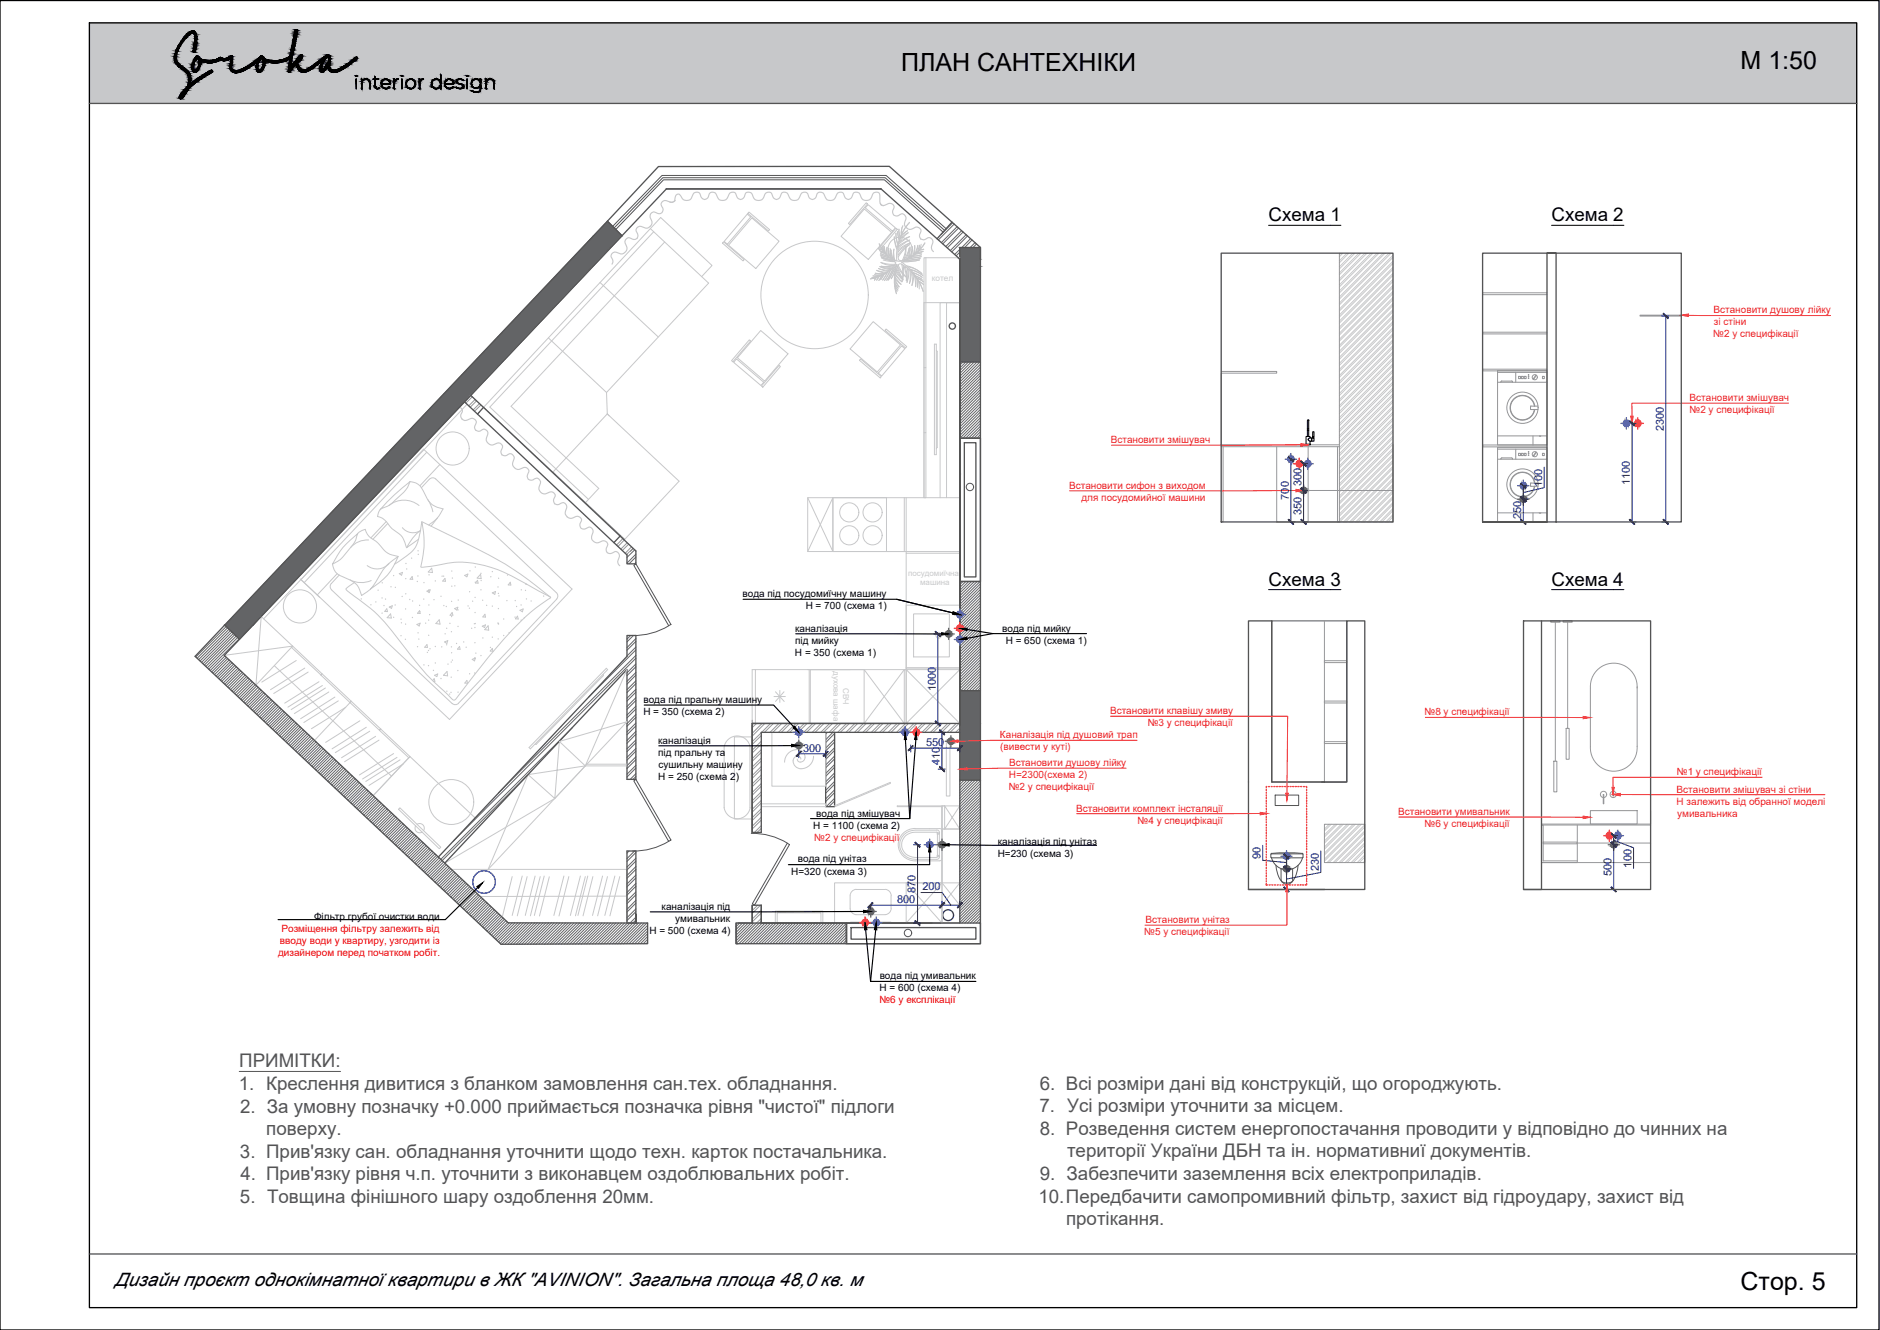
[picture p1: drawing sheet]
<svg xmlns="http://www.w3.org/2000/svg" width="420mm" height="297mm" viewBox="0 0 420 297" stroke-linecap="round" stroke-linejoin="round" font-family="sans-serif">
<defs><g id="words">
<g font-size="5.6">
<text x="201.4" y="15.8">ПЛАН САНТЕХНІКИ</text>
<text x="389" y="15.4">М 1:50</text>
<text x="389" y="288.1">Стор. 5</text>
</g>
<g font-size="4.2">
<text x="283.5" y="49.4">Схема 1</text>
<text x="346.8" y="49.4">Схема 2</text>
<text x="283.5" y="130.8">Схема 3</text>
<text x="346.8" y="130.8">Схема 4</text>
<text x="25.7" y="287.1">Дизайн проєкт однокімнатної квартири в ЖК &quot;AVINION&quot;. Загальна площа 48,0 кв. м</text>
</g>
<g font-size="4.2" fill="#545454">
<text x="53.5" y="238.4">ПРИМІТКИ:</text>
<text x="53.3" y="243.4">1. Креслення дивитися з бланком замовлення сан.тех. обладнання.</text>
<text x="232.4" y="243.4">6. Всі розміри дані від конструкцій, що огороджують.</text>
<text x="53.7" y="248.5">2. За умовну позначку +0.000 приймається позначка рівня &quot;чистої&quot; підлоги</text>
<text x="232.3" y="248.4">7. Усі розміри уточнити за місцем.</text>
<text x="59.5" y="253.5">поверху.</text>
<text x="232.4" y="253.4">8. Розведення систем енергопостачання проводити у відповідно до чинних на</text>
<text x="53.6" y="258.6">3. Прив'язку сан. обладнання уточнити щодо техн. карток постачальника.</text>
<text x="53.7" y="263.6">4. Прив'язку рівня ч.п. уточнити з виконавцем оздоблювальних робіт.</text>
<text x="232.4" y="263.5">9. Забезпечити заземлення всіх електроприладів.</text>
<text x="238.5" y="258.4">території України ДБН та ін. нормативниї документів.</text>
<text x="53.6" y="268.7">5. Товщина фінішного шару оздоблення 20мм.</text>
<text x="232.1" y="268.6">10.Передбачити самопромивний фільтр, захист від гідроудару, захист від</text>
<text x="238.3" y="273.6">протікання.</text>
</g>
<g font-size="2.4" fill="#000095">
<text x="371.8" y="96.3" transform="rotate(-90 371.8 96.3)">2300</text>
<text x="288" y="111.6" transform="rotate(-90 288 111.6)">700</text>
<text x="290.9" y="108.6" transform="rotate(-90 290.9 108.6)">300</text>
<text x="344.6" y="108.7" transform="rotate(-90 344.6 108.7)">100</text>
<text x="364.3" y="108.4" transform="rotate(-90 364.3 108.4)">1100</text>
<text x="290.9" y="115.1" transform="rotate(-90 290.9 115.1)">350</text>
<text x="340" y="116" transform="rotate(-90 340 116)">250</text>
<text x="209.1" y="154.4" transform="rotate(-90 209.1 154.4)">1000</text>
<text x="179.5" y="167.9">300</text>
<text x="207" y="166.6">550</text>
<text x="210.1" y="170.8" transform="rotate(-90 210.1 170.8)">410</text>
<text x="281.7" y="191.8" transform="rotate(-90 281.7 191.8)">90</text>
<text x="294.7" y="194.5" transform="rotate(-90 294.7 194.5)">230</text>
<text x="360.2" y="195.7" transform="rotate(-90 360.2 195.7)">500</text>
<text x="364.6" y="193.7" transform="rotate(-90 364.6 193.7)">100</text>
<text x="200.5" y="201.7">800</text>
<text x="204.6" y="199.5" transform="rotate(-90 204.6 199.5)">870</text>
<text x="206.2" y="198.9">200</text>
</g>
<g font-size="2.2" fill="#ed1f24">
<text x="382.9" y="70">Встановити душову лійку</text>
<text x="382.9" y="75.3">№2 у специфікації</text>
<text x="383" y="72.7">зі стіни</text>
<text x="377.6" y="89.6">Встановити змішувач</text>
<text x="377.6" y="92.2">№2 у специфікації</text>
<text x="248.2" y="99">Встановити змішувач</text>
<text x="238.9" y="109.2">Встановити сифон з виходом</text>
<text x="241.7" y="111.8">для посудомийної машини</text>
<text x="248.1" y="159.5">Встановити клавішу змиву</text>
<text x="318.4" y="159.8">№8 у специфікації</text>
<text x="223.5" y="164.9">Каналізація під душовий трап</text>
<text x="223.5" y="167.6">(вивести у куті)</text>
<text x="256.5" y="162.2">№3 у специфікації</text>
<text x="225.5" y="173.8">Н=2300(схема 2)</text>
<text x="225.5" y="171.1">Встановити душову лійку</text>
<text x="374.8" y="173.1">№1 у специфікації</text>
<text x="225.5" y="176.5">№2 у специфікації</text>
<text x="374.7" y="177">Встановити змішувач зі стіни</text>
<text x="374.7" y="179.7">Н залежить від обранної моделі</text>
<text x="240.5" y="181.3">Встановити комплект інсталяції</text>
<text x="254.3" y="183.9">№4 у специфікації</text>
<text x="312.5" y="182">Встановити умивальник</text>
<text x="318.4" y="184.7">№6 у специфікації</text>
<text x="374.8" y="182.4">умивальника</text>
<text x="182" y="187.7">№2 у специфікації</text>
<text x="255.7" y="208.8">№5 у специфікації</text>
<text x="256" y="206.1">Встановити унітаз</text>
</g>
<g font-size="2.2">
<text x="165.9" y="133.4">вода під посудомиїчну машину</text>
<text x="180.1" y="136.1">Н = 700 (схема 1)</text>
<text x="177.7" y="141.1">каналізація</text>
<text x="177.7" y="143.7">під мийку</text>
<text x="224" y="141">вода під мийку</text>
<text x="224.8" y="143.7">Н = 650 (схема 1)</text>
<text x="177.7" y="146.5">Н = 350 (схема 1)</text>
<text x="143.8" y="157">вода під пральну машину</text>
<text x="143.8" y="159.7">Н = 350 (схема 2)</text>
<text x="147.1" y="166.1">каналізація</text>
<text x="147.1" y="168.8">під пральну та</text>
<text x="147.2" y="171.4">сушильну машину</text>
<text x="147.1" y="174.1">Н = 250 (схема 2)</text>
<text x="181.8" y="185.1">Н = 1100 (схема 2)</text>
<text x="182.4" y="182.4">вода під змішувач</text>
<text x="223" y="191.5">Н=230 (схема 3)</text>
<text x="223" y="188.8">каналізація під унітаз</text>
<text x="176.8" y="195.3">Н=320 (схема 3)</text>
<text x="178.3" y="192.6">вода під унітаз</text>
<text x="147.9" y="203.2">каналізація під</text>
<text x="70.2" y="205.4">Фільтр грубої очистки води</text>
<text x="145.2" y="208.6">Н = 500 (схема 4)</text>
<text x="150.9" y="205.9">умивальник</text>
<text x="196.6" y="221.4">Н = 600 (схема 4)</text>
<text x="196.6" y="218.7">вода під умивальник</text>
</g>
<g font-size="2.2" fill="#f00">
<text x="62.9" y="208.1">Розміщення фільтру залежить від</text>
<text x="62.1" y="213.5">дизайнером перед початком робіт.</text>
<text x="62.6" y="210.8">вводу води у квартиру, узгодити із</text>
<text x="196.6" y="224.1">№6 у експлікації</text>
</g>
<text font-size="1.9" fill="#c7c8ca" x="208.2" y="62.8">котел</text>
<g font-size="1.8" fill="#c7c8ca">
<text x="202.9" y="128.6">посудомиїчна</text>
<text x="205.6" y="130.7">машина</text>
<text x="186.3" y="149.9" transform="rotate(90 186.3 149.9)">духова шафа</text>
<text x="188.5" y="153.6" transform="rotate(90 188.5 153.6)">СВЧ</text>
</g>
</g></defs>
<g fill="none" stroke="#939598" stroke-width=".22">
<path d="M334.7 100h11v16.6h-11zM334.7 82.8h11v16.6h-11zM334.7 85.4h11M334.7 83.2h11M334.7 97.4h11M335.4 85.3v.1M337.8 85.1h-2.2l-.2 .2M337.8 85.1l.2 .2M338 85.3v.1M338.8 83.2v2.2M339.4 84.1h.4v.5h-.4zM340 84.1h.4v.5h-.4z"/>
<path d="M340.7 84.1h.4v.5h-.4zM342.1 91.4l1.6 .1M342.6 97.4v2M342.9 90.7a2.69 2.69 0 0 0-4.1-1.9 2.69 2.69 0 0 0 0 4.5 2.69 2.69 0 0 0 4.1-1.9M343 90.7a2.77 2.77 0 0 0-4.2-2 2.77 2.77 0 0 0 0 4.7 2.77 2.77 0 0 0 4.2-2M343.3 83.8l-.7 .9M343.4 83.8l-.7 1M343.7 90.7h-1.5l-.1 .7M344 97.4h.3M344.7 84.1h.4v.5h-.4zM334.7 102.6h11M334.7 100.3h11"/>
<path d="M334.7 114.5h11M335.4 102.5v.1M337.8 102.3h-2.2l-.2 .2M337.8 102.3l.2 .2M338 102.5v.1M338.8 100.3v2.3M339.4 101.2h.4v.6h-.4zM340 101.2h.4v.6h-.4zM340.7 101.2h.4v.6h-.4zM342.1 108l.1 .6h1.5M342.1 107.9h1.6M342.2 107.9l-.1 .1"/>
<path d="M342.6 114.5v2.1M342.9 107.8a2.69 2.69 0 0 0-4.1-1.9 2.69 2.69 0 0 0 0 4.6 2.69 2.69 0 0 0 4.1-1.9M343 107.8a2.77 2.77 0 0 0-4.2-1.9 2.77 2.77 0 0 0 0 4.6 2.77 2.77 0 0 0 4.2-1.9M343.3 101l-.7 .9M343.4 101l-.7 1M344 114.5h.3M344.7 101.2h.4v.6h-.4z"/>
<circle cx="340.3" cy="91.1" r="3.5"/>
<circle cx="341.6" cy="84.1" r=".06"/>
<circle cx="341.6" cy="84.5" r=".06"/>
<circle cx="341.6" cy="83.7" r=".06"/>
<circle cx="343" cy="84.3" r=".57"/>
<circle cx="340.3" cy="108.2" r="3.5"/>
<circle cx="341.6" cy="100.9" r=".06"/>
<circle cx="341.6" cy="101.6" r=".06"/>
<circle cx="341.6" cy="101.3" r=".06"/>
<circle cx="343" cy="101.4" r=".57"/>
</g>
<path d="M20 5.1l395 18v-18zM20 5.1l395 18h-395z" fill="#c7c8ca" stroke="#c7c8ca" stroke-width=".22"/>
<path d="M0 .1h419.9v296.9h-419.9zM20 5.1h395v286.9h-395z" fill="none" stroke="#000" stroke-width=".3"/>
<!-- layer: Layer 1 -->
<g fill="none" stroke="#000" stroke-width=".22">
<path d="M42 7.4a1.07 1.07 0 0 1 1.7-.2 8.1 8.1 0 0 1 0 3.9l-.1 .5-.3 .1-.1-.5 .2-1.3a3.4 3.4 0 0 0-.1-2.4h-.5a9.3 9.3 0 0 0-3.4 5.2 2.17 2.17 0 0 0 1.2 2.1 3 3 0 0 1 2 3.3l-.1 .6 4.4-2.9a.3 .3 0 0 1 .5 0 .3 .3 0 0 1-.2 .4l-.3 .3a15 15 0 0 0-5 3.8l-.7 1.1a.8 .8 0 0 1-1.1 .6v-.2a3.8 3.8 0 0 1 1.5-2.2l.2-.2a2.66 2.66 0 0 0-.4-3.4l-.2-.1a4 4 0 0 1-2.3-3l.1-.3a9 9 0 0 1 3-5.2zM43.9 13.3l.2-.2a.98 .98 0 0 1 .3 1.4l-.4 .9-.4 .3a1.5 1.5 0 0 1 .1-2.2zM43.9 12.5l.1-.1a4.2 4.2 0 0 0 4.5 .8l.6-.4 .4 .1a1.66 1.66 0 0 0 2-.3l.4-.1a2.9 2.9 0 0 1-.1 2 .94 .94 0 0 0 .2 1.1 .94 .94 0 0 0 1.1 .1l2-.9 2.3-1.5 .9-.9 .2 .1a2.44 2.44 0 0 0 2.4 1h.9a4.8 4.8 0 0 0 3-1.1l.9-4.5 .5-1.3a.58 .58 0 0 1 .2 .8l-1.1 5.1-.3 2.4 2.1-2.6h.5a2.1 2.1 0 0 1-1.1 1.8 1.44 1.44 0 0 0 1.6 1.5 5.1 5.1 0 0 0 2.3-1.4l2.3-1.7a.59 .59 0 0 1 .7-.3 .59 .59 0 0 1 .4 .7v1a1.17 1.17 0 0 0 .2 1.6 1.17 1.17 0 0 0 1.6-.1l1.7-1 1.7-1.2a.74 .74 0 0 1 .8-.4l-.2 .5-1.5 1.2a5.6 5.6 0 0 1-4.1 1.6 1.28 1.28 0 0 1-.7-1.1v-.2l-.9 1.1a.5 .5 0 0 1-.6 .2 .5 .5 0 0 1-.3-.6l.1-.8 .4-1-.5 .4a9.8 9.8 0 0 1-3.6 2.1 1.95 1.95 0 0 1-1.7-1.7l-.1-.2-.1 .1-1.3 1.7a.42 .42 0 0 1-.2-.7l.3-2.2a6.6 6.6 0 0 1-5.5 .5l-.1 .1a2.06 2.06 0 0 1-1.3 2.4 1.21 1.21 0 0 1-.7-1.5l.2-.8-.4 .4a9 9 0 0 1-4.3 2 1.46 1.46 0 0 1-1.3-2.1l.2-1.1a2.37 2.37 0 0 1-2.4 .3h-.1a5 5 0 0 1-4.1 .3h-.1a2.96 2.96 0 0 1-1.1 2.4l-.4 .1a1.96 1.96 0 0 1-.4-2.1zM58.3 13.2l.1-.1a.76 .76 0 0 1 .4 1 1.43 1.43 0 0 1-.9 1.6 1.85 1.85 0 0 1 .4-2.5zM73 12.9l.2-.2a1.51 1.51 0 0 1-.3 1.9l-.8 1-.2-.2a4.7 4.7 0 0 1 1.1-2.5zM79.5 16.9h.3l-.2 .1zM79.6 17.6l.1 2.2zM80.8 17.6l.1 .6a.95 .95 0 0 1 1.1-.6 .95 .95 0 0 1 .7 1.1v1.1h-.1a2.12 2.12 0 0 0-.5-2 1.11 1.11 0 0 0-1.2 1.4l-.1 .6zM83.8 17.2l.1 .4h.7l-.7 .1v.9a.83 .83 0 0 0 .5 1.2l.3-.2a.58 .58 0 0 1-.8 .1 .58 .58 0 0 1-.1-.7v-1.3h-.4l.4-.1zM85.4 18.1a.92 .92 0 0 1 1.1-.4 .92 .92 0 0 1 .6 1h-1.8zM85.6 17.9a.96 .96 0 0 1 1.1-.2 .96 .96 0 0 1 .5 1h-1.9a.95 .95 0 0 0 .6 1 .95 .95 0 0 0 1.1-.3l.1 .1a1.1 1.1 0 0 1-1.6 0 1.1 1.1 0 0 1 .1-1.6zM88.1 17.6v.6a.64 .64 0 0 1 .9-.5 .9 .9 0 0 0-.9 1.3v.8z"/>
<path d="M89.7 16.9h.3l-.2 .1zM89.8 17.6l.1 2.2zM93.7 17.6l.1 .6a.6 .6 0 0 1 .9-.5 .9 .9 0 0 0-.9 1.3l-.1 .8zM96.7 18a1.06 1.06 0 0 1 1.8 .3v-1.6v3.1v-.6a1.09 1.09 0 0 1-1.7 .5 1.09 1.09 0 0 1-.1-1.7zM99.7 17.9a.91 .91 0 0 1 1.2-.2 .91 .91 0 0 1 .4 1h-1.8a.95 .95 0 0 0 .6 1 .95 .95 0 0 0 1.1-.3 1.07 1.07 0 0 1-1.6 .1 1.07 1.07 0 0 1 .1-1.6zM99.8 18a.83 .83 0 0 1 .9-.2 .83 .83 0 0 1 .5 .9h-1.7zM102.2 17.8l.3-.1a.77 .77 0 0 1 1 .2 .99 .99 0 0 0-1.4 .2v.3l.5 .3a.83 .83 0 0 1 1 .7 .98 .98 0 0 1-1.6 .1 1.02 1.02 0 0 0 1.5-.1v-.3l-.5-.3a.78 .78 0 0 1-1-.7zM104.3 16.9h.2l-.1 .1zM104.4 17.6v2.2zM105.5 18a1.1 1.1 0 0 1 1.9 .3v-.7v1.6a1.08 1.08 0 0 1-.5 1.4 1.08 1.08 0 0 1-1.4-.4 1.06 1.06 0 0 0 1.4 .3 1.06 1.06 0 0 0 .5-1.3v-.1a1.07 1.07 0 0 1-1.6 .5 1.07 1.07 0 0 1-.3-1.6zM108.6 17.6l.1 .6a.93 .93 0 0 1 1.1-.6 .93 .93 0 0 1 .6 1.1v1.1v-.6a.97 .97 0 0 0-.3-1.2 .97 .97 0 0 0-1.2 0l-.2 .3-.1 1.5z"/>
<circle cx="91.8" cy="18.7" r="1.07"/>
<circle cx="91.8" cy="18.7" r="1.02"/>
<circle cx="97.5" cy="18.7" r="1.02"/>
<circle cx="106.4" cy="18.7" r="1"/>
</g>
<g fill="#000" stroke="#000" stroke-width=".22">
<path d="M41.3 15.9h.8zM42.5 18.7h.9zM42.9 6.9h.3zM43.3 11.7h.2zM46.4 14h1zM46.5 16h1zM46.7 14h.6zM46.9 14h.4zM46.9 13.5h2.1zM47.2 15.7h.1zM49 12.9h.5zM49.1 12.8h.2z"/>
<path d="M49.7 13.5h.8zM51.5 12.6h.4zM52.5 16.2h.5zM57.7 16.1h.5zM60.9 14h1.2zM64.6 16.2h.1zM66.2 6.6h.1zM67.3 12.2h.1zM71.8 16.1h.4zM79.5 16.9h.3zM79.5 16.9h.2zM81.7 17.6h.2z"/>
<path d="M84.2 19.8h.3zM84.2 19.8h.2zM85.6 17.9h.1zM86 17.7h.4zM87 19.5h.1zM88.3 17.9h.2zM88.9 17.6h.1zM89.7 16.9h.3zM89.7 16.9h.2zM91.4 19.8h.7zM91.5 17.7h.6zM92.4 17.9h.1z"/>
<path d="M92.5 19.5l.1-.1zM94.5 17.6h.2zM97.3 19.8h.3zM97.3 17.6h.3zM98 17.9h.2zM98.3 19.3h.1zM98.3 19.2h.2zM99.7 17.9h.2zM100.2 19.8h.6zM100.2 17.7h.4zM101.1 19.5h.1zM102.3 18.7h.3z"/>
<path d="M102.3 19.8h.9zM102.5 17.7h.5zM103.2 19.7h.1zM103.4 19.5h.1zM103.5 19.4h.1zM104.3 16.9h.2zM104.4 16.9h.1zM105.4 19.2h.1zM105.5 18h.2zM106 19.7h.7zM107.2 19.3l-.1 .1zM107.2 19.2h.2z"/>
<path d="M109.5 17.6h.1zM40.3 22h.2zM106.3 20.6h.3zM106.7 20.6h.2z"/>
<path d="M39 12.6h.4zM39 12.6h.4z"/>
<path d="M39 12.6l.4 .1zM39 12.6l.4 .1z"/>
<path d="M39 12.7h.4zM39 12.7h.4z"/>
<path d="M39 12.7l.4 .2v-.2zM39 12.7l.4 .2h-.5z"/>
<path d="M38.9 12.9h.5zM38.9 12.9h.5zM38.9 12.9h.5zM38.9 12.9h.5z"/>
<path d="M38.9 12.9l.5 .1zM38.9 12.9l.5 .1z"/>
<path d="M38.9 13l.5 .1zM38.9 13l.5 .1z"/>
<path d="M39 13.1l.4 .2v-.2zM39 13.1l.4 .2h-.4z"/>
<path d="M39 12.3l.4 .2v-.2zM39 12.3l.4 .2h-.4z"/>
<path d="M39 12.5h.4zM39 12.5l.4 .1z"/>
<path d="M39 13.3l.5 .2-.1-.2zM39 13.3l.5 .2h-.5z"/>
<path d="M39.1 12.1l.3 .2 .1-.2zM39.1 12.1l.3 .2h-.4z"/>
<path d="M39 13.5l.5 .1zM39 13.5l.5 .1z"/>
<path d="M39.1 12h.4zM39.1 12l.4 .1z"/>
<path d="M39 13.6l.6 .2-.1-.2zM39 13.6l.6 .2h-.5z"/>
<path d="M39.1 13.8l.6 .1zM39.1 13.8l.6 .1z"/>
<path d="M39.3 11.5h.4zM39.2 11.5h.5z"/>
<path d="M39.2 11.5l.3 .5 .2-.5zM39.2 11.5l.3 .5h-.4z"/>
<path d="M39.2 13.9l.6 .2-.1-.2zM39.2 13.9l.6 .2h-.6z"/>
<path d="M39.3 11.4h.4zM39.3 11.4h.4z"/>
<path d="M39.3 11.4h.4zM39.3 11.4l.4 .1z"/>
<path d="M39.2 14.1l.7 .1zM39.2 14.1l.7 .1z"/>
<path d="M39.4 11.2l.3 .2 .1-.2zM39.4 11.2l.3 .2h-.4z"/>
<path d="M39.3 14.2l.7 .1zM39.3 14.2l.7 .1zM39.4 14.3h.6zM39.4 14.3h.6z"/>
<path d="M39.5 10.8l.3 .4 .2-.4zM39.5 10.8l.3 .4h-.4z"/>
<path d="M39.4 14.3l1.1 .3-.5-.3zM39.4 14.3l1.1 .3h-.8z"/>
<path d="M39.6 10.7h.4zM39.6 10.7l.4 .1z"/>
<path d="M39.8 10.3l.2 .4 .3-.4zM39.8 10.3l.2 .4h-.4z"/>
<path d="M39.7 14.6l.9 .2zM39.7 14.6l.9 .2z"/>
<path d="M40 9.9l.3 .4 .2-.4zM40 9.9l.3 .4h-.5z"/>
<path d="M39.8 14.8h.9zM39.8 14.8h.9zM39.8 14.8h.9zM39.8 14.8h.9z"/>
<path d="M39.8 14.8l1 .1zM39.8 14.8l1 .1z"/>
<path d="M39.9 14.9h.9zM39.9 14.9h.9z"/>
<path d="M40 14.9h.9zM40 14.9h.9z"/>
<path d="M40 14.9l1.2 .2-.3-.2zM40 14.9l1.2 .2h-.9z"/>
<path d="M40.5 9.2h.5zM40.5 9.2h.5z"/>
<path d="M40.5 9.2v.7l.5-.7zM40.5 9.2v.7h-.5z"/>
<path d="M40.3 15.1l1.1 .3-.2-.3zM40.3 15.1l1.1 .3h-.8z"/>
<path d="M40.6 15.4h.9zM40.6 15.4h.9z"/>
<path d="M40.6 15.4l1.1 .2zM40.6 15.4l1.1 .2z"/>
<path d="M40.9 8.5l.1 .7 .6-.7zM40.9 8.5l.1 .7h-.5z"/>
<path d="M40.9 15.6h.9zM40.9 15.6h.9z"/>
<path d="M41 15.6l1 .3-.2-.3zM41 15.6l1 .3h-.8z"/>
<path d="M41.2 8.2l.4 .3 .3-.3zM41.2 8.2l.4 .3h-.7z"/>
<path d="M41.2 15.9h.9zM41.2 15.9h.9zM41.3 15.9h.8z"/>
<path d="M41.4 15.9l.7 .1zM41.4 15.9l.7 .1z"/>
<path d="M41.4 16l.8 .1-.1-.1zM41.4 16l.8 .1z"/>
<path d="M41.3 20h.8zM41.2 20h.9z"/>
<path d="M41.4 7.9l.5 .3 .2-.3zM41.4 7.9l.5 .3h-.7z"/>
<path d="M41.3 19.9h.8zM41.3 19.9l.8 .1z"/>
<path d="M41.5 16.1l.8 .2-.1-.2zM41.5 16.1l.8 .2h-.6z"/>
<path d="M41.4 19.9h.8zM41.3 19.9h.8z"/>
<path d="M41.5 7.9h.7zM41.5 7.9h.7z"/>
<path d="M41.5 7.9h.7zM41.4 7.9h.7z"/>
<path d="M41.6 7.8h.7zM41.5 7.9h.7z"/>
<path d="M41.5 19.8l.7 .1 .1-.1zM41.4 19.9l.1-.1 .7 .1z"/>
<path d="M41.7 16.3l.7 .1zM41.7 16.3l.7 .1z"/>
<path d="M41.7 7.7h.7zM41.6 7.8h.7z"/>
<path d="M41.8 16.4l.7 .3-.1-.3zM41.8 16.4l.7 .3h-.5z"/>
<path d="M41.6 19.6l.8 .1zM41.6 19.6l.8 .1z"/>
<path d="M41.6 19.7h.8zM41.5 19.8h.8z"/>
<path d="M42 16.7l.5 .1zM42 16.7l.5 .1z"/>
<path d="M42 16.8l.5 .1v-.1zM42 16.8l.5 .1h-.4z"/>
<path d="M42.1 16.9l.5 .1zM42.1 16.9l.5 .1z"/>
<path d="M42.1 18.5l.4 .1v-.1zM42.1 18.5l.4 .1h-.4z"/>
<path d="M42.1 18.6l.4 .1zM42.1 18.6l.4 .1z"/>
<path d="M42.1 18.7h.4zM42 18.7h.5z"/>
<path d="M42.1 17h.5zM42.1 17h.5z"/>
<path d="M42.1 17l.5 .1zM42.1 17l.5 .1z"/>
<path d="M42.1 17.1l.5 .2v-.2zM42.1 17.1l.5 .2h-.4z"/>
<path d="M42.2 17.3l.4 .2v-.2zM42.2 17.3l.4 .2h-.4zM42.2 17.5h.4zM42.2 17.5h.4z"/>
<path d="M42.2 18.1l.4 .3v-.3zM42.2 18.1l.4 .3h-.5z"/>
<path d="M42.1 18.4l.4 .1 .1-.1zM42.1 18.4l.4 .1h-.4z"/>
<path d="M42.2 17.5l.4 .1v-.1zM42.2 17.5l.4 .1h-.4z"/>
<path d="M42.2 17.6l.4 .1zM42.2 17.6l.4 .1z"/>
<path d="M42.2 17.7h.4zM42.2 17.7h.4z"/>
<path d="M42.2 17.7l.4 .2v-.2zM42.2 17.7l.4 .2h-.4z"/>
<path d="M42.2 17.9l.4 .2v-.2zM42.2 17.9l.4 .2h-.4z"/>
<path d="M41.8 19.4l.6 .2 .2-.2zM41.6 19.6l.2-.2 .6 .2z"/>
<path d="M41.8 19.3h.9zM41.8 19.3l.8 .1z"/>
<path d="M41.9 7.5l.5 .2 .4-.2zM41.9 7.5l.5 .2h-.7z"/>
<path d="M41.9 7.5h1zM41.9 7.5h.9z"/>
<path d="M41.9 19.2l.8 .1 .2-.1zM41.9 19.2l.8 .1h-.9z"/>
<path d="M42.9 14.4h.4zM42.9 14.4h.4z"/>
<path d="M43 15.7h1.3zM43 15.7h1.3z"/>
<path d="M42 7.4h1.1zM41.9 7.5h1z"/>
<path d="M42 19l.9 .2 .2-.2zM42 19l.9 .2h-1z"/>
<path d="M42 19h1.2zM42 19h1.1z"/>
<path d="M42.9 6.9l.6 .1zM42.7 7h.8z"/>
<path d="M42.9 14.8l.3 .1v-.1zM42.9 14.8l.3 .1h-.3z"/>
<path d="M42.9 14.9h.3zM42.9 14.9h.3z"/>
<path d="M42.9 14.9l.3 .2v-.2zM42.9 14.9l.3 .2h-.3z"/>
<path d="M42.9 15.1l.4 .1zM42.9 15.1l.4 .1z"/>
<path d="M42.9 14.6l.3 .2 .1-.2zM42.9 14.6l.3 .2h-.3z"/>
<path d="M42.9 15.2l.4 .3v-.3zM42.9 15.2l.4 .3h-.3z"/>
<path d="M42.9 14.4l.4 .1zM42.9 14.5h.4z"/>
<path d="M42.9 14.5l.4 .1v-.1zM42.9 14.5l.4 .1h-.4z"/>
<path d="M42.9 14.3h.4zM42.9 14.3l.4 .1z"/>
<path d="M43 15.5l.5 .1-.2-.1zM43 15.5l.5 .1h-.5z"/>
<path d="M42 18.7l1.2 .3 .2-.3zM42 18.7l1.2 .3h-1.2z"/>
<path d="M42.5 18.7h.9zM42.5 18.7h.9zM42.5 18.7h.9z"/>
<path d="M43.4 13.2h.6zM43.4 13.2h.6z"/>
<path d="M43 14l.4 .1zM43 14l.4 .1z"/>
<path d="M43 14.1l.3 .2 .1-.2zM43 14.1l.3 .2h-.4z"/>
<path d="M42.7 7l.9 .1zM42.5 7.1h1.1z"/>
<path d="M42.6 18.7h.9zM42.5 18.7h.9z"/>
<path d="M43.5 13.1h.6zM43.5 13.1h.6z"/>
<path d="M43 15.6l.5 .1zM43 15.6l.5 .1z"/>
<path d="M43 15.7h.5zM43 15.7h.5z"/>
<path d="M42.5 7.1l1.2 .1-.1-.1zM42.2 7.2l.3-.1 1.2 .1z"/>
<path d="M43 15.7h.6zM43 15.7h.6z"/>
<path d="M43 15.7h.6zM43 15.7h.6z"/>
<path d="M43.2 11.5h.4zM43.2 11.5h.4zM43.2 11.5h.4zM43.2 11.5h.4z"/>
<path d="M43.2 11.5h.4zM43.2 11.5h.4z"/>
<path d="M43.2 11.5l.4 .1zM43.2 11.5l.4 .1z"/>
<path d="M43.2 11.6h.4zM43.2 11.6l.3 .1z"/>
<path d="M42.8 18.5l.7 .2 .1-.2zM42.6 18.7l.2-.2 .7 .2z"/>
<path d="M42.2 7.2l1.6 .2-.1-.2zM42 7.4l.2-.2 1.6 .2z"/>
<path d="M43.2 11.3h.5zM43.2 11.3h.5z"/>
<path d="M43.2 11.3l.5 .1zM43.2 11.3l.5 .1z"/>
<path d="M43.2 11.4h.5zM43.2 11.4l.4 .1z"/>
<path d="M42.8 18.5h.9zM42.8 18.5h.8z"/>
<path d="M43.2 13.5l.2 .5 .3-.5zM43.2 13.5l.2 .5h-.4z"/>
<path d="M43.2 10.9l.5 .1v-.1zM43.2 10.9l.5 .1h-.5z"/>
<path d="M43.2 11l.5 .1zM43.2 11l.5 .1z"/>
<path d="M43.2 11.1l.5 .1zM43.2 11.1l.5 .1z"/>
<path d="M43.2 11.2h.5zM43.2 11.2l.5 .1z"/>
<path d="M42.8 18.5h.9zM42.8 18.5h.9z"/>
<path d="M43.7 12.7h.7zM43.7 12.7h.7z"/>
<path d="M43.2 13.5h.5zM43.2 13.5h.5z"/>
<path d="M43.4 16.2h.3zM43.4 16.2h.2z"/>
<path d="M42 7.4h1.8zM42 7.4h1.8z"/>
<path d="M43.3 10.7h.5zM43.3 10.7h.5z"/>
<path d="M43.3 10.7l.5 .1zM43.3 10.7l.5 .1z"/>
<path d="M43.3 10.8h.5zM43.3 10.8l.4 .1z"/>
<path d="M42.9 18.4h.9zM42.8 18.5h.9z"/>
<path d="M43.1 7.4l.7 .1zM43.1 7.4l.7 .1z"/>
<path d="M43.3 7.5l.6 .1-.1-.1zM43.3 7.5l.6 .1zM43.4 7.6h.5zM43.4 7.6h.5z"/>
<path d="M43.3 10.5l.5 .1zM43.3 10.5l.5 .1z"/>
<path d="M43.3 10.6l.5 .1v-.1zM43.3 10.6l.5 .1h-.5z"/>
<path d="M43.3 16.1h.5zM43.3 16.1l.4 .1z"/>
<path d="M43.4 7.6l.5 .2v-.2zM43.4 7.6l.5 .2h-.4z"/>
<path d="M43.3 10.1l.6 .3v-.3zM43.3 10.1l.6 .3h-.6zM43.3 10.4h.6zM43.3 10.4h.6z"/>
<path d="M43.3 10.4h.6zM43.3 10.4h.6zM43.3 10.4h.6zM43.3 10.4h.6z"/>
<path d="M43.3 10.4h.6zM43.3 10.4l.5 .1z"/>
<path d="M43.3 13.3l.4 .2 .2-.2zM43.3 13.3l.4 .2h-.5z"/>
<path d="M43.5 7.8l.5 .4-.1-.4zM43.5 7.8l.5 .4h-.5zM43.5 8.2h.5zM43.5 8.2h.5z"/>
<path d="M43.4 9.9h.5zM43.4 9.9h.5z"/>
<path d="M43.4 9.9l.5 .1zM43.4 9.9l.5 .1z"/>
<path d="M43.4 10h.5zM43.4 10h.5z"/>
<path d="M43.4 10l.5 .1v-.1zM43.4 10l.5 .1h-.6z"/>
<path d="M43 18.4h.9zM42.9 18.4h.9z"/>
<path d="M43.2 16.1h.7zM43.2 16.1h.6z"/>
<path d="M43.5 9.6l.4 .1v-.1zM43.5 9.6l.4 .1h-.5z"/>
<path d="M43.4 9.7l.5 .2v-.2zM43.4 9.7l.5 .2h-.5z"/>
<path d="M43 18.3h.9zM43 18.3l.9 .1z"/>
<path d="M43.4 13.2h.5zM43.4 13.2l.5 .1z"/>
<path d="M43.5 8.2l.5 .3v-.3zM43.5 8.2l.5 .3h-.4z"/>
<path d="M43.6 8.5h.4zM43.6 8.5h.4z"/>
<path d="M43.6 8.5l.4 .1zM43.6 8.5l.4 .1z"/>
<path d="M43.6 8.6l.4 .2v-.2zM43.6 8.6l.4 .2h-.4z"/>
<path d="M43.6 8.8h.4zM43.6 8.8h.4z"/>
<path d="M43.6 8.8l.4 .6v-.6zM43.6 8.8l.4 .6h-.5z"/>
<path d="M43.5 9.4l.4 .2 .1-.2zM43.5 9.4l.4 .2h-.4z"/>
<path d="M43.4 13.2h.6zM43.4 13.2h.5z"/>
<path d="M43.2 16h.8zM43.2 16l.7 .1z"/>
<path d="M44 12.4h.2zM43.9 12.4h.3z"/>
<path d="M43.5 13.1h.6zM43.5 13.1l.5 .1z"/>
<path d="M44.1 13h.6zM44.1 13h.6z"/>
<path d="M43.5 13h.6zM43.5 13.1h.6z"/>
<path d="M43.1 15.9h1zM43.1 15.9l.9 .1z"/>
<path d="M43.9 12.4l.3 .1zM43.9 12.5h.3z"/>
<path d="M43.9 12.5h.3zM43.9 12.5h.3z"/>
<path d="M43.1 15.8l1 .1 .1-.1zM43.1 15.8l1 .1h-1z"/>
<path d="M43.3 18.1l.6 .2 .3-.2zM43 18.3l.3-.2 .6 .2z"/>
<path d="M43.9 12.5l.4 .1zM43.9 12.6h.4z"/>
<path d="M43.9 12.6h.4zM43.8 12.6h.5z"/>
<path d="M43.7 15.7h.6zM43.6 15.7h.7z"/>
<path d="M43 15.7h1.3zM43 15.7l1.2 .1z"/>
<path d="M43.4 18.1h.9zM43.3 18.1h.9z"/>
<path d="M43.8 12.6l.6 .1zM43.8 12.6l.6 .1h-.7z"/>
<path d="M43.8 15.6h.5zM43.8 15.6h.6z"/>
<path d="M43.8 15.6h.5zM43.7 15.7h.6z"/>
<path d="M43.7 12.7l.8 .1zM43.7 12.8h.8z"/>
<path d="M44 15.4l.4 .2v-.2zM44 15.4l.4 .2h-.6z"/>
<path d="M43.7 12.8l.8 .1zM43.7 12.8l.8 .1z"/>
<path d="M44 15.4h.5zM44 15.4h.4z"/>
<path d="M43.6 12.9h1zM43.6 12.9h1z"/>
<path d="M43.6 12.9h1zM43.6 12.9h1z"/>
<path d="M44.2 15.2l.3 .2 .1-.2zM44.2 15.2l.3 .2h-.5z"/>
<path d="M43.6 12.9l1.1 .1-.1-.1zM43.6 12.9l1.1 .1h-1.2z"/>
<path d="M44.1 13l.7 .1zM44.1 13l.7 .1z"/>
<path d="M44.3 14.8h.4zM44.3 14.8h.4z"/>
<path d="M44.3 14.8l.3 .4 .1-.4zM44.3 14.8l.3 .4h-.4z"/>
<path d="M43.8 17.7l.5 .4 .5-.4zM43.4 18.1l.4-.4 .5 .4z"/>
<path d="M44.2 13.1l.7 .1zM44.2 13.1l.7 .1z"/>
<path d="M44.4 14.5l.3 .3 .1-.3zM44.4 14.5l.3 .3h-.4z"/>
<path d="M44.2 13.2h.7zM44.2 13.2h.7z"/>
<path d="M44.5 13.8h.4zM44.5 13.8h.4z"/>
<path d="M44.5 13.8l.4 .1zM44.5 13.8l.4 .1z"/>
<path d="M44.5 13.9l.4 .1zM44.5 13.9l.4 .1z"/>
<path d="M44.5 14l.4 .1v-.1zM44.5 14l.4 .1h-.4z"/>
<path d="M44.5 14.1l.4 .2v-.2zM44.5 14.1l.4 .2h-.5z"/>
<path d="M44.4 14.3l.4 .2 .1-.2zM44.4 14.3l.4 .2h-.4z"/>
<path d="M43.9 17.7h1zM43.8 17.7h1z"/>
<path d="M44.2 13.2l1 .1zM44.2 13.2l1 .1h-.9z"/>
<path d="M44.4 13.7h.5zM44.4 13.7h.5z"/>
<path d="M44.4 13.7h.5zM44.4 13.7l.5 .1z"/>
<path d="M44.3 13.3h1zM44.3 13.3h1z"/>
<path d="M44.4 13.3l1.2 .1zM44.4 13.3l1.2 .1z"/>
<path d="M44.4 17.4l.5 .3 .5-.3zM43.9 17.7l.5-.3 .5 .3z"/>
<path d="M44.5 17.3l.9 .1 .2-.1zM44.4 17.4l.1-.1 .9 .1z"/>
<path d="M44.6 17.2h1zM44.5 17.3h1.1z"/>
<path d="M44.4 13.4l1.7 .1zM44.4 13.4l1.7 .1z"/>
<path d="M44.6 17.2h1.1zM44.6 17.2h1z"/>
<path d="M44.7 17.1h1.1zM44.6 17.2h1.1zM44.6 17.2h1.1zM44.6 17.2h1.1z"/>
<path d="M45.2 16.8l.6 .3 .5-.3zM44.7 17.1l.5-.3 .6 .3z"/>
<path d="M44.4 13.5h1.9zM44.4 13.5h1.9z"/>
<path d="M44.4 13.5h2.1zM44.4 13.5h2.1z"/>
<path d="M45.5 16.7l.8 .1 .3-.1zM45.2 16.8l.3-.1 .8 .1z"/>
<path d="M45.6 16.5l1 .2 .2-.2zM45.5 16.7l.1-.2 1 .2z"/>
<path d="M44.4 13.5h2.4zM44.4 13.5h2.4z"/>
<path d="M45.8 16.5h1.1zM45.6 16.5h1.2z"/>
<path d="M45.9 16.4h1.1zM45.8 16.5h1.1z"/>
<path d="M46.1 16.2l.9 .2 .2-.2zM45.9 16.4l.2-.2 .9 .2z"/>
<path d="M47.1 14h.2zM46.9 14h.4z"/>
<path d="M47.2 15.7h.2zM47.2 15.7h.2z"/>
<path d="M47.2 15.7h.2zM47 15.7h.4z"/>
<path d="M46.3 16.2h1.1zM46.1 16.2h1.1z"/>
<path d="M46.5 14h.9zM46.5 14h.8zM46.7 14h.6z"/>
<path d="M47 15.7l.4 .1zM47 15.8h.4z"/>
<path d="M47 15.8h.5zM46.9 15.8h.6z"/>
<path d="M46.4 16.1h1zM46.3 16.2h1.1z"/>
<path d="M46.9 15.8l.6 .1zM46.7 15.9h.8z"/>
<path d="M46.7 15.9h.8zM46.7 15.9h.8z"/>
<path d="M46.7 15.9l.8 .1zM46.6 16h.9z"/>
<path d="M46.6 16h.9zM46.5 16h1zM46.5 16h1z"/>
<path d="M46.5 16l1 .1zM46.5 16l1 .1zM46.5 16.1h1zM46.5 16.1h1z"/>
<path d="M46.5 16.1h1zM46.4 16.1h1z"/>
<path d="M47.5 13.5h1.5zM47.5 13.5h1.5z"/>
<path d="M46.6 16h.9zM46.6 16h.9z"/>
<path d="M46.2 14h1.3zM46.2 14h1.3z"/>
<path d="M46.2 14h1.3zM46.2 14h1.2zM46.4 14h1z"/>
<path d="M46 14h1.7zM46 14h1.5z"/>
<path d="M45.9 14h1.9zM45.9 14h1.8z"/>
<path d="M45.7 13.9h2.3zM45.7 13.9l2.1 .1z"/>
<path d="M45.6 13.9h2.6zM45.6 13.9h2.4z"/>
<path d="M48.5 13.2h2.9zM48.5 13.2h2.9z"/>
<path d="M45.1 13.7l3.1 .2 .3-.2zM45.1 13.7l3.1 .2z"/>
<path d="M45 13.7h3.6zM45 13.7h3.5z"/>
<path d="M44.4 13.7h4.3zM44.4 13.7h4.3z"/>
<path d="M45 13.7h3.7zM45 13.7h3.6z"/>
<path d="M48.7 13.1h1.3zM48.7 13.1h1.3z"/>
<path d="M48.7 13.1h3.3zM48.7 13.1h3.3z"/>
<path d="M48.7 13.1h2.9zM48.7 13.1h2.9z"/>
<path d="M44.4 13.6h4.5zM44.4 13.6l4.3 .1z"/>
<path d="M44.4 13.5h4.5zM44.4 13.5l4.5 .1z"/>
<path d="M47.3 13.5h1.7zM46.9 13.5h2.1zM46.8 13.5h2.2z"/>
<path d="M44.4 13.5h4.6zM44.4 13.5h4.5z"/>
<path d="M47.5 13.4l1.5 .1zM47.5 13.5h1.5z"/>
<path d="M47.5 13.5h1.5zM47.4 13.5h1.6z"/>
<path d="M47.4 13.5h1.6zM47.3 13.5h1.7z"/>
<path d="M47.8 13.4h1.3zM47.5 13.4h1.5z"/>
<path d="M48 13.4h1.1zM47.9 13.4h1.2z"/>
<path d="M47.9 13.4h1.2zM47.8 13.4h1.3z"/>
<path d="M48 13.4h1.2zM48 13.4h1.1z"/>
<path d="M49.1 12.8l.3 .1zM49.1 12.9h.3z"/>
<path d="M49.1 12.9h.3zM49.1 12.9h.3z"/>
<path d="M49.1 12.9h.4zM49 12.9h.5zM49 12.9h.5z"/>
<path d="M49 12.9h.5zM48.9 12.9h.6z"/>
<path d="M48.9 12.9h.6zM48.9 12.9h.6z"/>
<path d="M48.9 12.9h.7zM48.9 12.9h.7z"/>
<path d="M48.9 12.9h.7zM48.9 12.9h.7z"/>
<path d="M48.9 12.9l.7 .1zM48.9 12.9l.7 .1z"/>
<path d="M48.9 13h.8zM48.9 13h.8z"/>
<path d="M48.9 13h.8zM48.9 13h.8z"/>
<path d="M48.9 13l1.1 .1zM48.7 13.1h1.3z"/>
<path d="M49.7 13.5l.5 .1zM49.8 13.6h.4z"/>
<path d="M48.7 13.1h1.4zM48.7 13.1h1.4z"/>
<path d="M49.4 13.4h1.4zM49.4 13.4l1.1 .1z"/>
<path d="M49.3 13.4h1.6zM49.3 13.4h1.5z"/>
<path d="M49.3 13.4h1.7zM49.3 13.4h1.7z"/>
<path d="M49.3 13.4h1.7zM49.3 13.4h1.6z"/>
<path d="M49.2 13.4h1.8zM49.2 13.4h1.8zM49.3 13.4h1.7zM49.3 13.4h1.7z"/>
<path d="M49.2 13.4h1.9zM49.2 13.4h1.9z"/>
<path d="M49.2 13.4h1.9zM49.2 13.4h1.8z"/>
<path d="M48.3 13.3h3zM48 13.4h3.1z"/>
<path d="M51.4 15h.3zM51.4 15h.3z"/>
<path d="M48.5 13.2h2.9zM48.3 13.3h3z"/>
<path d="M51.4 14.5h.4zM51.4 14.5h.4z"/>
<path d="M48.6 13.1h2.9zM48.5 13.2h2.9z"/>
<path d="M48.7 13.1h2.9zM48.7 13.1h2.9z"/>
<path d="M48.7 13.1h2.9zM48.6 13.1h2.9z"/>
<path d="M51.4 14.7l.3 .1zM51.4 14.7l.3 .1z"/>
<path d="M51.4 14.8l.3 .1v-.1zM51.4 14.8l.3 .1h-.3z"/>
<path d="M51.4 14.9l.3 .1v-.1zM51.4 14.9l.3 .1h-.3z"/>
<path d="M51.4 15l.4 .3-.1-.3zM51.4 15l.4 .3h-.4z"/>
<path d="M51.4 14.5h.4zM51.4 14.5h.4z"/>
<path d="M51.4 14.5h.4zM51.4 14.5h.4z"/>
<path d="M51.4 14.5l.4 .1zM51.4 14.5l.4 .1z"/>
<path d="M51.4 14.6h.4zM51.4 14.6l.3 .1z"/>
<path d="M51.4 15.3l.4 .1zM51.4 15.3l.4 .1z"/>
<path d="M51.7 12.5h.2zM51.6 12.5h.3z"/>
<path d="M51.4 14.2l.4 .1zM51.4 14.2l.4 .1z"/>
<path d="M51.4 14.3l.4 .2v-.2zM51.4 14.3l.4 .2h-.4z"/>
<path d="M51.4 15.4h.5zM51.4 15.4h.5z"/>
<path d="M51.5 13.9l.3 .3 .1-.3zM51.5 13.9l.3 .3h-.4z"/>
<path d="M51.5 15.4l.5 .2-.1-.2zM51.5 15.4l.5 .2h-.5z"/>
<path d="M51.6 12.5h.3zM51.6 12.5h.3z"/>
<path d="M51.6 12.5l.3 .1zM51.5 12.6h.4zM51.4 12.6h.5z"/>
<path d="M51.5 13.7l.4 .2v-.2zM51.5 13.7l.4 .2h-.4z"/>
<path d="M51.4 12.6h.6zM51.3 12.6h.7z"/>
<path d="M51.6 13.2l.3 .3v-.3zM51.6 13.2l.3 .3h-.3z"/>
<path d="M51.6 13.5l.3 .2v-.2zM51.6 13.5l.3 .2h-.4z"/>
<path d="M51.3 12.6l.7 .1zM51.1 12.7h.9z"/>
<path d="M51.1 12.7l.9 .1zM51.1 12.8h.9z"/>
<path d="M51.1 12.8h.9zM51 12.8h1z"/>
<path d="M51 12.8l1 .1zM50.8 12.9h1.2z"/>
<path d="M50.8 12.9l1.2 .1v-.1zM50.5 13l.3-.1 1.2 .1z"/>
<path d="M50.5 13l1.5 .1zM50.2 13.1h1.8z"/>
<path d="M50.2 13.1h1.8zM50.1 13.1h1.9z"/>
<path d="M51.6 13.1h.4zM51.6 13.1h.4z"/>
<path d="M51.6 13.1l.3 .1 .1-.1zM51.6 13.1l.3 .1h-.3z"/>
<path d="M51.5 15.6h.5zM51.5 15.6h.5z"/>
<path d="M51.5 15.6h.6zM51.5 15.6h.6z"/>
<path d="M51.5 15.6l.7 .1zM51.5 15.6l.7 .1z"/>
<path d="M51.6 15.7h.9zM51.6 15.7h.9z"/>
<path d="M52.5 16.2l.5 .1zM52.5 16.3h.5z"/>
<path d="M51.6 15.7h.9zM51.6 15.7h.9z"/>
<path d="M51.6 15.7l1.2 .1zM51.6 15.7l1.2 .1z"/>
<path d="M52.3 16.2h1zM52.3 16.2h.7z"/>
<path d="M52.1 16.2h1.5zM52.1 16.2h1.2z"/>
<path d="M52 16.1h1.7zM52 16.1l1.6 .1z"/>
<path d="M51.8 15.9l1.9 .2 .4-.2zM51.8 15.9l1.9 .2h-1.7z"/>
<path d="M51.7 15.9h2.5zM51.7 15.9h2.4z"/>
<path d="M51.6 15.8l2.6 .1 .3-.1zM51.6 15.8l2.6 .1h-2.5z"/>
<path d="M53 15.7h1.6zM52.8 15.8h1.7z"/>
<path d="M53.1 15.7h1.5zM53 15.7h1.6z"/>
<path d="M53.6 15.6l1 .1 .3-.1zM53.1 15.7l.5-.1 1 .1z"/>
<path d="M53.8 15.5l1.1 .1 .2-.1zM53.6 15.6l.2-.1 1.1 .1z"/>
<path d="M54.1 15.4l1 .1 .1-.1zM53.8 15.5l.3-.1 1 .1z"/>
<path d="M54.4 15.3h1.1zM54.1 15.4h1.1z"/>
<path d="M54.4 15.2h1.1zM54.4 15.2h1.1z"/>
<path d="M54.4 15.2h1.1zM54.4 15.3h1.1z"/>
<path d="M54.5 15.2h1zM54.5 15.2h1z"/>
<path d="M54.5 15.2h1.1zM54.5 15.2h1z"/>
<path d="M54.6 15.1h1.1zM54.5 15.2h1.1z"/>
<path d="M55.1 14.8l.6 .3 .3-.3zM54.6 15.1l.5-.3 .6 .3z"/>
<path d="M55.6 14.6l.4 .2 .5-.2zM55.1 14.8l.5-.2 .4 .2z"/>
<path d="M56 14.3l.5 .3 .4-.3zM55.6 14.6l.4-.3 .5 .3z"/>
<path d="M56.1 14.3h.9zM56 14.3h.9z"/>
<path d="M56.2 14.2h.9zM56.1 14.3h.9z"/>
<path d="M56.3 14.1h.8zM56.3 14.1l.8 .1z"/>
<path d="M56.3 14.1h.9zM56.3 14.1h.9z"/>
<path d="M56.3 14.1h.9zM56.3 14.1h.8z"/>
<path d="M56.5 14l.7 .1 .2-.1zM56.3 14.1l.2-.1 .7 .1z"/>
<path d="M56.6 13.9h.8zM56.5 13.9h.9z"/>
<path d="M56.5 13.9h.9zM56.5 13.9l.9 .1z"/>
<path d="M57.4 15.8h1.2zM57.4 15.8h1.2z"/>
<path d="M57.6 13.2h.7zM57.6 13.2h.7z"/>
<path d="M57.2 14.8l.4 .1zM57.2 14.8l.4 .1z"/>
<path d="M57.2 14.9l.4 .2v-.2zM57.2 14.9l.4 .2h-.4z"/>
<path d="M57.2 15.1h.4zM57.2 15.1h.4z"/>
<path d="M57.2 15.1l.5 .4-.1-.4zM57.2 15.1l.5 .4h-.4z"/>
<path d="M57.2 14.6l.4 .1zM57.2 14.6l.4 .1z"/>
<path d="M57.2 14.7l.4 .1v-.1zM57.2 14.7l.4 .1h-.4z"/>
<path d="M57.7 13.1h.7zM57.7 13.1h.7z"/>
<path d="M57.7 16.1l.4 .1zM57.8 16.2h.3z"/>
<path d="M57.7 13h.8zM57.7 13h.8z"/>
<path d="M57.3 15.5h.4zM57.3 15.5h.4z"/>
<path d="M57.3 15.5l.5 .1zM57.3 15.5l.5 .1h-.4z"/>
<path d="M57.4 14l.4 .1zM57.4 14l.4 .1z"/>
<path d="M57.4 14.1l.2 .5 .2-.5zM57.4 14.1l.2 .5h-.4z"/>
<path d="M57.4 14h.4zM57.4 14h.4z"/>
<path d="M57.4 15.6l.5 .1zM57.4 15.6l.5 .1z"/>
<path d="M57.4 13.9h.5zM57.4 13.9l.4 .1z"/>
<path d="M57.4 15.7h.5zM57.4 15.7h.5z"/>
<path d="M58 15.7h.6zM58 15.7h.6z"/>
<path d="M57.4 15.7h.6zM57.4 15.7h.6z"/>
<path d="M57 13.6l.9 .3 .1-.3zM56.6 13.9l.4-.3 .9 .3z"/>
<path d="M58.1 12.8h.7zM58.1 12.8h.7z"/>
<path d="M58.1 12.8h.7zM58.1 12.8h.7z"/>
<path d="M57.1 13.5l.9 .1 .1-.1zM57 13.6l.1-.1 .9 .1z"/>
<path d="M57.4 13.3h.9zM57.4 13.3h.9z"/>
<path d="M57.4 13.3l.7 .2 .2-.2zM57.1 13.5l.3-.2 .7 .2z"/>
<path d="M57.6 16.1h.7zM57.6 16.1h.6z"/>
<path d="M57.5 13.2h.8zM57.5 13.2l.8 .1z"/>
<path d="M57.6 13.2h.7zM57.5 13.2h.8z"/>
<path d="M57.5 16h.9zM57.5 16l.8 .1z"/>
<path d="M58.3 12.4h.2zM58.3 12.4h.2z"/>
<path d="M57.7 13.1h.7zM57.7 13.1h.7z"/>
<path d="M57.6 13.1h.8zM57.6 13.2h.7z"/>
<path d="M58.3 12.4l.2 .1zM58.3 12.4l.2 .1z"/>
<path d="M57.7 13h.8zM57.7 13.1h.7z"/>
<path d="M57.5 15.9h1zM57.5 15.9l.9 .1z"/>
<path d="M58.3 12.5h.3zM58.3 12.5h.3z"/>
<path d="M57.4 15.8h1.1zM57.4 15.8l1.1 .1z"/>
<path d="M58.3 12.5l.4 .1zM58.3 12.5l.4 .1zM58.2 12.6h.5zM58.2 12.6h.5z"/>
<path d="M58.6 13.2h.7zM58.6 13.2h.7z"/>
<path d="M57.4 15.8h1.2zM57.4 15.8h1.1z"/>
<path d="M58 15.7h.6zM58 15.7h.6z"/>
<path d="M57.4 15.7h1.2zM57.4 15.7l1.2 .1z"/>
<path d="M58.2 12.6l.6 .1zM58.2 12.6l.6 .1h-.7z"/>
<path d="M58.1 15.6h.6zM58 15.7h.6z"/>
<path d="M58.2 15.6h.5zM58.2 15.6h.5z"/>
<path d="M58.1 12.7l.7 .1zM58.1 12.7l.7 .1z"/>
<path d="M58.8 13.7h.5zM58.8 13.7h.5z"/>
<path d="M58.3 15.4l.4 .2 .1-.2zM58.3 15.4l.4 .2h-.5z"/>
<path d="M58.1 12.8h.7zM58 12.8h.8z"/>
<path d="M58.8 13.8h.4zM58.8 13.8h.4z"/>
<path d="M58 12.8h.9zM58 12.8h.9z"/>
<path d="M58 12.8l1 .1zM57.8 12.9l.2-.1 1 .1z"/>
<path d="M58.5 15.2l.3 .2 .1-.2zM58.5 15.2l.3 .2h-.5z"/>
<path d="M58.5 15.1h.5zM58.5 15.1l.4 .1z"/>
<path d="M57.8 12.9l1.2 .1zM57.8 12.9l1.2 .1z"/>
<path d="M57.8 13h1.3zM57.7 13h1.4z"/>
<path d="M58.7 14.8l.3 .3 .1-.3zM58.7 14.8l.3 .3h-.5z"/>
<path d="M58.5 13h.6zM58.5 13h.6z"/>
<path d="M58.5 13h.6zM58.5 13h.6z"/>
<path d="M58.5 13l.7 .1zM58.5 13l.7 .1z"/>
<path d="M58.8 14.6l.3 .2v-.2zM58.8 14.6l.3 .2h-.4z"/>
<path d="M58.8 14.5l.3 .1 .1-.1zM58.8 14.5l.3 .1h-.3z"/>
<path d="M58.5 13.1l.8 .1zM58.5 13.1l.8 .1z"/>
<path d="M58.8 13.8l.4 .1zM58.8 13.8l.4 .1z"/>
<path d="M58.8 13.9l.4 .1zM58.8 13.9l.4 .1z"/>
<path d="M58.8 14h.4zM58.8 14h.4z"/>
<path d="M58.8 14l.4 .1zM58.8 14l.4 .1z"/>
<path d="M58.8 14.1l.4 .4v-.4zM58.8 14.1l.4 .4h-.4z"/>
<path d="M58.6 13.2l1 .1zM58.6 13.2l1 .1h-.9z"/>
<path d="M58.8 13.7h.5zM58.8 13.7h.5z"/>
<path d="M58.8 13.7h.5zM58.8 13.7l.4 .1z"/>
<path d="M59.3 13.7h4.4zM59.3 13.7h4.4z"/>
<path d="M58.7 13.3h1zM58.7 13.3h1z"/>
<path d="M58.7 13.3l1.4 .1zM58.7 13.3l1.4 .1h-1.3z"/>
<path d="M58.8 13.4l1.6 .1zM58.8 13.4l1.6 .1z"/>
<path d="M58.8 13.5h2.1zM58.8 13.5h2.1z"/>
<path d="M58.8 13.5h2.6zM58.8 13.5h2.6z"/>
<path d="M60.9 14h.4zM61.2 14h.1z"/>
<path d="M58.8 13.5h2.8zM58.8 13.5h2.8z"/>
<path d="M60.8 14h1.3zM60.8 14h1.3z"/>
<path d="M60.5 14h1.9zM60.5 14h1.6z"/>
<path d="M60.5 14h2zM60.5 14h1.9z"/>
<path d="M60.2 13.9h2.6zM60.2 13.9l2.3 .1z"/>
<path d="M59.9 13.9h3.1zM59.9 13.9h2.9z"/>
<path d="M59.5 13.7l3.5 .2 .5-.2zM59.5 13.7l3.5 .2z"/>
<path d="M59.3 13.7h4.4zM59.3 13.7h4.2z"/>
<path d="M59.3 13.7h4.4zM59.3 13.7h4.4z"/>
<path d="M58.8 13.6h5.1zM58.8 13.6l4.9 .1z"/>
<path d="M58.8 13.6h5.2zM58.8 13.6h5.1z"/>
<path d="M61.6 13.5h2.5zM61.6 13.5h2.5z"/>
<path d="M58.8 13.5h5.3zM58.8 13.5l5.2 .1z"/>
<path d="M61.8 13.5h2.3zM61.6 13.5h2.5zM61.6 13.5h2.5zM61.6 13.5h2.5z"/>
<path d="M62.4 13.5h1.7zM62.3 13.5h1.8z"/>
<path d="M62.3 13.5h1.8zM62.2 13.5h1.9z"/>
<path d="M62.2 13.5h1.9zM61.8 13.5h2.3z"/>
<path d="M62.4 13.5h1.8zM62.4 13.5h1.7z"/>
<path d="M62.6 13.4h1.6zM62.5 13.4h1.7z"/>
<path d="M62.5 13.4h1.7zM62.4 13.5h1.8z"/>
<path d="M63.2 13.3l1 .1 .4-.1zM62.6 13.4l.6-.1 1 .1z"/>
<path d="M64.6 14.9h.4zM64.6 14.9h.4z"/>
<path d="M64.6 14.9h.4zM64.6 14.9h.4z"/>
<path d="M64.6 12.6h.7zM64.6 12.6h.7z"/>
<path d="M63.4 13.2h1.2zM63.2 13.3h1.4z"/>
<path d="M64.6 16.1h.1zM64.6 16.1l.1 .1z"/>
<path d="M64.8 13.2h.4zM64.8 13.2h.4z"/>
<path d="M64.8 13.2h.4zM64.8 13.2h.4z"/>
<path d="M63.6 13.2h1.2zM63.4 13.2h1.2z"/>
<path d="M64.5 16h.3zM64.5 16l.2 .1z"/>
<path d="M64.5 16h.4zM64.5 16h.3z"/>
<path d="M64.4 15.9h.5zM64.4 15.9l.5 .1z"/>
<path d="M64.6 14.8h.4zM64.6 14.8h.4z"/>
<path d="M64.6 14.8l.4 .1zM64.6 14.8l.4 .1zM64.6 14.9h.4zM64.6 14.9h.4z"/>
<path d="M65 14.9h.7zM65 14.9h.7z"/>
<path d="M64.4 15.9h.6zM64.4 15.9h.5z"/>
<path d="M64.6 14.6l.4 .2v-.2zM64.6 14.6l.4 .2h-.4z"/>
<path d="M64.4 15.8h.6zM64.4 15.8l.6 .1z"/>
<path d="M64.7 14.1l.4 .1zM64.7 14.1l.4 .1z"/>
<path d="M64.6 14.2l.5 .1v-.1zM64.6 14.2l.5 .1h-.5z"/>
<path d="M64.6 14.3l.4 .3 .1-.3zM64.6 14.3l.4 .3h-.4z"/>
<path d="M64.7 14h.4zM64.7 14h.4z"/>
<path d="M64.7 14l.4 .1v-.1zM64.7 14l.4 .1h-.4z"/>
<path d="M64.5 15.6l.5 .2 .1-.2zM64.5 15.6l.5 .2h-.6z"/>
<path d="M64.7 13.7h.5zM64.7 13.7h.5z"/>
<path d="M64.7 13.7l.4 .3 .1-.3zM64.7 13.7l.4 .3h-.4z"/>
<path d="M64.5 15.6h.7zM64.5 15.6h.6z"/>
<path d="M64.8 13.2h.4zM64.8 13.2h.4z"/>
<path d="M64.8 13.2l.4 .2v-.2zM64.8 13.2l.4 .2h-.4z"/>
<path d="M64.8 13.4l.4 .3v-.3zM64.8 13.4l.4 .3h-.5z"/>
<path d="M63.9 13l1.3 .2v-.2zM63.6 13.2l.3-.2 1.3 .2z"/>
<path d="M64.8 13.2h.4zM64.8 13.2h.4z"/>
<path d="M64.5 12.7l.8 .2v-.2zM64.3 12.9l.2-.2 .8 .2z"/>
<path d="M64.3 12.9l.9 .1 .1-.1zM63.9 13l.4-.1 .9 .1z"/>
<path d="M64.5 15.4l.7 .2 .1-.2zM64.5 15.4l.7 .2h-.7z"/>
<path d="M64.8 12.5l.5 .1zM64.8 12.5l.5 .1z"/>
<path d="M64.8 12.6h.5zM64.6 12.6h.7z"/>
<path d="M64.6 12.6h.7zM64.5 12.7h.8z"/>
<path d="M64.9 12.3l.5 .1zM64.9 12.3l.5 .1z"/>
<path d="M64.8 12.4l.6 .1zM64.8 12.4l.6 .1z"/>
<path d="M64.8 12.5h.6zM64.8 12.5h.5z"/>
<path d="M64.9 12l.5 .1v-.1zM64.9 12l.5 .1h-.5z"/>
<path d="M64.9 12.1l.5 .2v-.2zM64.9 12.1l.5 .2h-.5z"/>
<path d="M65 11.8l.4 .2 .1-.2zM65 11.8l.4 .2h-.5z"/>
<path d="M64.5 15.1l.8 .3 .2-.3zM64.5 15.1l.8 .3h-.8z"/>
<path d="M65 11.7l.5 .1v-.1zM65 11.7l.5 .1h-.5z"/>
<path d="M65 11.6h.6zM65 11.6l.5 .1z"/>
<path d="M65.1 11.2l.5 .4 .1-.4zM65.1 11.2l.5 .4h-.6z"/>
<path d="M65 14.9h.7zM65 14.9h.7z"/>
<path d="M64.6 14.9l.9 .2 .2-.2zM64.6 14.9l.9 .2h-1z"/>
<path d="M65.1 14.8h.6zM65 14.8h.7z"/>
<path d="M65 14.8h.7zM65 14.8l.7 .1z"/>
<path d="M65.1 11l.6 .2v-.2zM65.1 11l.6 .2h-.6z"/>
<path d="M65.2 10.8l.5 .2 .1-.2zM65.2 10.8l.5 .2h-.6zM65.1 11h.6zM65.1 11h.6z"/>
<path d="M65.2 14.7h.6zM65.1 14.8h.6z"/>
<path d="M65.8 13.8h1zM65.8 13.8h1z"/>
<path d="M65.2 10.4l.6 .4 .1-.4zM65.2 10.4l.6 .4h-.6z"/>
<path d="M65.3 14.6l.5 .1 .1-.1zM65.2 14.7l.1-.1 .5 .1z"/>
<path d="M65.2 10.2l.7 .2v-.2zM65.2 10.2l.7 .2h-.7z"/>
<path d="M65.3 14.5h.6zM65.3 14.5l.6 .1z"/>
<path d="M65.4 14.4l.5 .1 .1-.1zM65.4 14.4l.5 .1h-.6z"/>
<path d="M65.4 9.6l.5 .6 .1-.6zM65.4 9.6l.5 .6h-.7z"/>
<path d="M65.4 14.4h.6zM65.4 14.4h.6z"/>
<path d="M65.4 9.2l.6 .4 .1-.4zM65.4 9.2l.6 .4h-.6z"/>
<path d="M65.4 14.3h.7zM65.4 14.3h.7z"/>
<path d="M65.4 14.3l.7 .1zM65.4 14.3l.7 .1z"/>
<path d="M65.4 14.4h.7zM65.4 14.4h.6z"/>
<path d="M66.1 14.3h.5zM66.1 14.3h.5z"/>
<path d="M65.5 8.8l.6 .4 .1-.4zM65.5 8.8l.6 .4h-.7z"/>
<path d="M65.6 8.3l.6 .5 .1-.5zM65.6 8.3l.6 .5h-.7z"/>
<path d="M66.2 6.6h.2zM66.1 6.6h.3zM66.1 6.6h.3zM66.1 6.6h.3z"/>
<path d="M65.7 8.1l.6 .2v-.2zM65.7 8.1l.6 .2h-.7z"/>
<path d="M65.7 7.8l.6 .1zM65.7 7.8l.6 .1z"/>
<path d="M65.7 7.9l.6 .2v-.2zM65.7 7.9l.6 .2h-.6z"/>
<path d="M66.1 6.6l.3 .1zM66.1 6.6l.3 .1zM66 6.7h.4zM66 6.7h.4z"/>
<path d="M65.8 7.6l.6 .1v-.1zM65.8 7.6l.6 .1h-.7z"/>
<path d="M65.7 7.7h.7zM65.7 7.7l.6 .1z"/>
<path d="M66 6.7l.5 .1zM66 6.7l.5 .1h-.5z"/>
<path d="M65.9 7.2l.5 .1zM65.9 7.2l.5 .1z"/>
<path d="M65.9 7.3l.5 .1v-.1zM65.9 7.3l.5 .1h-.6z"/>
<path d="M65.8 7.4l.6 .2v-.2zM65.8 7.4l.6 .2h-.6z"/>
<path d="M66 6.8l.5 .1zM66 6.8l.5 .1z"/>
<path d="M66 6.9l.5 .1zM66 6.9l.5 .1z"/>
<path d="M66 7h.5zM65.9 7h.6z"/>
<path d="M65.9 7l.6 .1v-.1zM65.9 7l.6 .1h-.6z"/>
<path d="M65.9 7.1h.6zM65.9 7.1l.5 .1z"/>
<path d="M65.7 14l.8 .1zM65.7 14l.8 .1z"/>
<path d="M65.6 14.1l.9 .1zM65.5 14.2h1z"/>
<path d="M65.5 14.2l1 .1zM65.5 14.2l1 .1z"/>
<path d="M65.5 14.3h1.1zM65.4 14.3h1.2z"/>
<path d="M65.7 14h.9zM65.7 14h.8z"/>
<path d="M66.1 14.3l.5 .2v-.2zM66.1 14.3l.5 .2h-.4z"/>
<path d="M66.2 14.5h.4zM66.2 14.5h.4z"/>
<path d="M66.2 14.5l.5 .1zM66.2 14.5l.5 .1h-.5z"/>
<path d="M66.2 14.6l.5 .1zM66.2 14.6l.5 .1z"/>
<path d="M66.3 14.7l.5 .2-.1-.2zM66.3 14.7l.5 .2h-.5z"/>
<path d="M65.8 13.8l.8 .2 .2-.2zM65.8 13.8l.8 .2h-.9z"/>
<path d="M65.9 13.8h.9zM65.8 13.8h1z"/>
<path d="M66.3 14.9l.6 .2-.1-.2zM66.3 14.9l.6 .2h-.5z"/>
<path d="M65.9 13.7h1zM65.9 13.7l.9 .1z"/>
<path d="M66.4 15.1l.7 .2-.2-.2zM66.4 15.1l.7 .2h-.6z"/>
<path d="M65.9 13.7h1.1zM65.9 13.7h1z"/>
<path d="M66.5 15.3l.7 .1zM66.5 15.3l.7 .1h-.6z"/>
<path d="M66.1 13.5l.9 .2 .2-.2zM66.1 13.5l.9 .2h-1.1z"/>
<path d="M66.6 15.4l.7 .1zM66.6 15.4l.7 .1z"/>
<path d="M66.2 13.4l1 .1 .1-.1zM66.2 13.4l1 .1h-1.1z"/>
<path d="M66.6 15.5l.8 .1zM66.6 15.5l.8 .1z"/>
<path d="M67.3 12.2h.2zM67.2 12.2h.3z"/>
<path d="M66.3 13.2l1 .2 .1-.2zM66.3 13.2l1 .2h-1.1z"/>
<path d="M66.7 15.6h.8zM66.7 15.6h.8z"/>
<path d="M67.2 12.2l.3 .1zM67.1 12.3h.4z"/>
<path d="M67.1 12.3h.5zM67.1 12.3h.5h-.5z"/>
<path d="M67.1 12.3l.5 .2v-.2zM66.9 12.5l.2-.2 .5 .2z"/>
<path d="M66.8 15.6h.8zM66.8 15.6h.8z"/>
<path d="M66.9 12.5h.7zM66.9 12.5h.7z"/>
<path d="M66.9 12.5l.7 .1v-.1zM66.8 12.6l.1-.1 .7 .1z"/>
<path d="M66.6 12.8h1zM66.6 12.8h1z"/>
<path d="M66.6 12.8l.8 .4 .2-.4zM66.6 12.8l.8 .4h-1.1z"/>
<path d="M66.8 15.6h.8zM66.8 15.6h.8z"/>
<path d="M66.8 12.6l.8 .2v-.2zM66.8 12.6l.8 .2h-1z"/>
<path d="M66.8 15.6h.9zM66.8 15.6h.9z"/>
<path d="M67.8 16.2h.1zM67.8 16.2h.1z"/>
<path d="M67.6 16.2h.4zM67.6 16.2h.3zM67.8 16.2h.1zM67.8 16.2h.1z"/>
<path d="M67.5 16.1h.7zM67.5 16.1l.5 .1z"/>
<path d="M67.2 16h1.3zM67.2 16l1 .1z"/>
<path d="M67.2 16h1.4zM67.2 16h1.3z"/>
<path d="M66.9 15.8l1.7 .2 .4-.2zM66.9 15.8l1.7 .2h-1.4z"/>
<path d="M66.9 15.8h2.1zM66.9 15.8h2.1z"/>
<path d="M68 15.6h1.3zM67.7 15.6h1.6z"/>
<path d="M66.8 15.6l2.2 .2 .3-.2zM66.8 15.6l2.2 .2h-2.1z"/>
<path d="M68.2 15.6h1.1zM68.1 15.6h1.2z"/>
<path d="M68.1 15.6h1.2zM68 15.6h1.3z"/>
<path d="M68.2 15.6h1.1zM68.2 15.6h1.1z"/>
<path d="M68.3 15.6h1.1zM68.2 15.6h1.1z"/>
<path d="M68.5 15.5h1zM68.3 15.6h1.1z"/>
<path d="M68.6 15.4h1zM68.5 15.5h1z"/>
<path d="M69 15.2l.6 .2 .3-.2zM68.6 15.4l.4-.2 .6 .2z"/>
<path d="M69.2 15.1l.7 .1 .2-.1zM69 15.2l.2-.1 .7 .1z"/>
<path d="M69.4 15h.9zM69.2 15.1h.9z"/>
<path d="M69.8 14.6l.5 .4 .4-.4zM69.4 15l.4-.4 .5 .4z"/>
<path d="M70 14.5h.9zM69.8 14.6h.9z"/>
<path d="M71.1 13.7h.9zM71.1 13.7h.9z"/>
<path d="M70.4 14.3l.5 .2 .3-.2zM70 14.5l.4-.2 .5 .2z"/>
<path d="M70.4 14.2h.9zM70.4 14.2l.8 .1z"/>
<path d="M70.7 14l.8 .1zM70.7 14l.8 .1z"/>
<path d="M70.7 14.1l.6 .1 .2-.1zM70.4 14.2l.3-.1 .6 .1z"/>
<path d="M71.5 15.6h.5zM71.5 15.6h.5z"/>
<path d="M71.5 15.6h1.1zM71.5 15.6h1.1z"/>
<path d="M70.7 14h.9zM70.7 14h.8z"/>
<path d="M70.9 13.9h.9zM70.9 13.9h.9z"/>
<path d="M70.9 13.9l.7 .1 .2-.1zM70.7 14l.2-.1 .7 .1z"/>
<path d="M71 13.8h.8zM70.9 13.9h.9z"/>
<path d="M71 13.8h.9zM71 13.8h.8z"/>
<path d="M71.5 15.3l.4 .1zM71.5 15.3l.4 .1z"/>
<path d="M71.5 15.4h.4zM71.5 15.4h.4z"/>
<path d="M71.5 15.4l.4 .1zM71.5 15.4l.4 .1zM71.5 15.5h.4zM71.5 15.5h.4z"/>
<path d="M71.5 15.5l.4 .1zM71.5 15.5l.4 .1h-.4z"/>
<path d="M71.1 13.7h.8zM71.1 13.7h.9z"/>
<path d="M71.1 13.7h.8zM71 13.8h.9z"/>
<path d="M71.5 15l.4 .1v-.1zM71.5 15l.4 .1h-.4z"/>
<path d="M71.5 15.1l.4 .2v-.2zM71.5 15.1l.4 .2h-.4z"/>
<path d="M71.5 15.6h.5zM71.5 15.6h.5z"/>
<path d="M72 13.7h.4zM72 13.7h.4z"/>
<path d="M71.5 14.9h.5zM71.5 14.9h.5z"/>
<path d="M71.5 14.9h.5zM71.5 14.9l.4 .1z"/>
<path d="M72 15.6h.6zM72 15.6h.6z"/>
<path d="M71.6 14.7l.4 .2v-.2zM71.6 14.7l.4 .2h-.5z"/>
<path d="M71.9 16.2h.1zM71.8 16.1l.2 .1z"/>
<path d="M71.7 14.5l.3 .2 .1-.2zM71.7 14.5l.3 .2h-.4z"/>
<path d="M72.2 12.9h.8zM72.2 12.9h.8zM72.2 12.9h.8zM72.2 12.9h.8z"/>
<path d="M71.8 14l.3 .5 .2-.5zM71.8 14l.3 .5h-.4z"/>
<path d="M71.9 13.9l.4 .1v-.1zM71.9 13.9l.4 .1h-.5z"/>
<path d="M71.7 16h.6zM71.7 16l.5 .1zM71.8 16.1h.4zM71.8 16.1h.4z"/>
<path d="M71.9 13.9h.4zM71.9 13.9h.4z"/>
<path d="M72 13.7l.4 .1zM72 13.7l.4 .1z"/>
<path d="M72 13.8h.4zM72 13.8l.3 .1z"/>
<path d="M71.6 15.9h.8zM71.6 15.9l.7 .1z"/>
<path d="M72.4 12.7h1.4zM72.4 12.7h1.4z"/>
<path d="M72.4 12.7h.8zM72.4 12.7h.8z"/>
<path d="M71.2 13.7h1.2zM71.1 13.7h1.3z"/>
<path d="M71.6 15.8h.9zM71.6 15.8l.8 .1z"/>
<path d="M71.5 13.4l.9 .3 .2-.3zM71.2 13.7l.3-.3 .9 .3z"/>
<path d="M72 15.6h.6zM72 15.6h.6z"/>
<path d="M71.5 15.6l1 .2 .1-.2zM71.5 15.6l1 .2h-.9z"/>
<path d="M72.1 15.6h.6zM72 15.6h.6z"/>
<path d="M72.7 12.5h1zM72.7 12.5h1z"/>
<path d="M71.8 13.2l.8 .2 .1-.2zM71.5 13.4l.3-.2 .8 .2z"/>
<path d="M72.7 14.8h.6zM72.7 14.8h.6z"/>
<path d="M71.9 13.1l.9 .1zM71.9 13.1l.9 .1z"/>
<path d="M71.9 13.2h.9zM71.8 13.2h.9z"/>
<path d="M72 13.1h.8zM72 13.1h.8z"/>
<path d="M71.9 13.1h.9zM71.9 13.1h.9z"/>
<path d="M72.2 15.4l.5 .2 .1-.2zM72.2 15.4l.5 .2h-.6z"/>
<path d="M72.1 13h.8zM72 13.1h.8z"/>
<path d="M72.3 15.3l.5 .1 .1-.1zM72.2 15.4l.1-.1 .5 .1z"/>
<path d="M72.2 12.9h.8zM72.2 12.9h.8z"/>
<path d="M72.1 12.9h.9zM72.1 13h.8z"/>
<path d="M72.4 15.2h.6zM72.3 15.3h.6z"/>
<path d="M72.5 15.2h.5zM72.5 15.2h.5z"/>
<path d="M72.3 12.8h.8zM72.2 12.9h.8z"/>
<path d="M73.1 14.2h.6zM73.1 14.2h.6z"/>
<path d="M73.2 12.2h.2zM73.2 12.2h.2z"/>
<path d="M72.4 12.8h.8zM72.3 12.8h.8zM72.3 12.8h.8zM72.3 12.8h.8z"/>
<path d="M72.6 15l.4 .2 .2-.2zM72.6 15l.4 .2h-.5z"/>
<path d="M72.6 14.9h.6zM72.6 15h.6z"/>
<path d="M72.4 12.7h.8zM72.4 12.7l.8 .1z"/>
<path d="M73.2 12.2h.2zM73.2 12.2h.2z"/>
<path d="M73.3 14.8h.4zM73.3 14.8h.4z"/>
<path d="M73.3 14.8h.4zM73.3 14.8h.4z"/>
<path d="M73.3 14.8h.4zM73.3 14.8h.4z"/>
<path d="M72.7 14.8l.5 .1 .1-.1zM72.7 14.8l.5 .1h-.6z"/>
<path d="M73.3 15h.4zM73.3 15h.4z"/>
<path d="M73.2 12.2l.3 .1zM73 12.3h.5z"/>
<path d="M73 12.3h.6zM73 12.3h.6z"/>
<path d="M72.9 12.3l.8 .2-.1-.2zM72.7 12.5l.2-.2 .8 .2z"/>
<path d="M73 14.4h.7zM73 14.4h.7z"/>
<path d="M73 14.4l.7 .2v-.2zM73 14.4l.7 .2h-.8z"/>
<path d="M72.9 14.6l.8 .1v-.1zM72.9 14.6l.8 .1h-.9zM72.8 14.7h.9zM72.8 14.7h.9z"/>
<path d="M72.8 14.7l.9 .1zM72.8 14.7l.9 .1z"/>
<path d="M73.3 14.8l.4 .2v-.2zM73.3 14.8l.4 .2h-.4z"/>
<path d="M72.7 12.5l1.1 .1-.1-.1zM72.6 12.6l.1-.1 1.1 .1z"/>
<path d="M73.1 14.2l.6 .1zM73.1 14.2l.6 .1z"/>
<path d="M73.1 14.3l.6 .1v-.1zM73.1 14.3l.6 .1h-.7z"/>
<path d="M73.3 15h.4zM73.3 15h.4z"/>
<path d="M73.3 15l.4 .1zM73.3 15l.4 .1zM73.3 15.1h.4zM73.3 15.1h.4z"/>
<path d="M73.3 15.1h.4zM73.3 15.1h.4z"/>
<path d="M73.2 14.1h.5zM73.2 14.1l.5 .1z"/>
<path d="M73.3 15.1l.6 .3-.2-.3zM73.3 15.1l.6 .3h-.5z"/>
<path d="M72.6 12.6l1.2 .1zM72.4 12.7h1.4zM72.4 12.7h1.4zM72.4 12.7h1.4z"/>
<path d="M73.3 14l.5 .1v-.1zM73.3 14l.5 .1h-.6z"/>
<path d="M73.2 14.1h.6zM73.2 14.1h.5z"/>
<path d="M73.2 12.7h.6zM73.2 12.7h.6z"/>
<path d="M73.3 12.7l.5 .1zM73.3 12.7l.5 .1z"/>
<path d="M73.4 12.8l.4 .1zM73.4 12.8l.4 .1z"/>
<path d="M73.4 12.9l.5 .1zM73.4 12.9l.5 .1z"/>
<path d="M73.4 13.7l.4 .1v-.1zM73.4 13.7l.4 .1h-.4z"/>
<path d="M73.4 13.8l.4 .1zM73.4 13.8l.4 .1z"/>
<path d="M73.4 13.9h.4zM73.4 13.9h.4z"/>
<path d="M73.3 13.9h.5zM73.3 13.9l.5 .1z"/>
<path d="M73.4 13l.5 .2v-.2zM73.4 13l.5 .2h-.5z"/>
<path d="M73.4 13.2h.5zM73.4 13.2h.5z"/>
<path d="M73.4 13.2l.5 .1zM73.4 13.2l.5 .1z"/>
<path d="M73.4 13.3l.4 .4 .1-.4zM73.4 13.3l.4 .4h-.4z"/>
<path d="M73.4 15.4l.6 .1-.1-.1zM73.4 15.4l.6 .1h-.6z"/>
<path d="M73.4 15.5l.7 .1zM73.4 15.5l.7 .1z"/>
<path d="M73.5 15.6h.8zM73.5 15.6h.8z"/>
<path d="M73.5 15.6l.9 .1zM73.5 15.6l.9 .1zM73.6 15.7h.8zM73.6 15.7h.8z"/>
<path d="M73.6 15.7h.9zM73.6 15.7h.9z"/>
<path d="M73.6 15.7h.9zM73.6 15.7h.9z"/>
<path d="M74.4 16.2h.1zM74.4 16.2h.2z"/>
<path d="M74.4 16.2h.1zM74.4 16.2h.1zM74.4 16.2h.1z"/>
<path d="M74.3 16.2h.3zM74.3 16.2h.3z"/>
<path d="M74.2 16.2h.6zM74.2 16.2h.4z"/>
<path d="M74.2 16.2h.6zM74.2 16.2h.7z"/>
<path d="M74.2 16.2h.6zM74.2 16.2h.6z"/>
<path d="M74.1 16.1h1zM74.1 16.1l.8 .1z"/>
<path d="M74 16.1h1.2zM74 16.1h1.1z"/>
<path d="M74 16.1h1.4zM74 16.1h1.2z"/>
<path d="M73.8 15.9l1.6 .2 .2-.2zM73.8 15.9l1.6 .2h-1.4z"/>
<path d="M73.7 15.9h2.2zM73.7 15.9h1.9z"/>
<path d="M73.7 15.8h2.2zM73.7 15.8l2.2 .1z"/>
<path d="M73.6 15.7l2.3 .1 .3-.1zM73.6 15.7l2.3 .1h-2.2z"/>
<path d="M74.8 15.7h1.4zM74.5 15.7h1.7z"/>
<path d="M74.8 15.6h1.5zM74.8 15.7h1.4z"/>
<path d="M75.1 15.6h1.3zM74.8 15.6h1.5z"/>
<path d="M75.4 15.5h1.1zM75.1 15.6h1.3z"/>
<path d="M75.6 15.4h1zM75.4 15.5h1.1z"/>
<path d="M75.8 15.4h1zM75.6 15.4h1zM75.6 15.4h1zM75.6 15.4h1z"/>
<path d="M76 15.2l.8 .2 .2-.2zM75.8 15.4l.2-.2 .8 .2z"/>
<path d="M76.2 15.1l.8 .1 .2-.1zM76 15.2l.2-.1 .8 .1z"/>
<path d="M76.5 14.9l.7 .2 .3-.2zM76.2 15.1l.3-.2 .7 .2z"/>
<path d="M76.8 14.8h.9zM76.8 14.8h.9z"/>
<path d="M76.8 14.8l.7 .1 .2-.1zM76.5 14.9l.3-.1 .7 .1z"/>
<path d="M76.9 14.7h.9zM76.8 14.8h.9z"/>
<path d="M77 14.7h.9zM77 14.7h.8z"/>
<path d="M77 14.6h.9zM77 14.7h.9z"/>
<path d="M77.2 14.5l.7 .1 .2-.1zM77 14.6l.2-.1 .7 .1z"/>
<path d="M77.3 14.4h.9zM77.2 14.5h.9z"/>
<path d="M77.6 14.3l.6 .1 .2-.1zM77.3 14.4l.3-.1 .6 .1z"/>
<path d="M78.3 13.7l.1 .6 .7-.6zM77.6 14.3l.7-.6 .1 .6z"/>
<path d="M78.4 13.7h.8zM78.3 13.7h.8z"/>
<path d="M78.6 13.5l.6 .2 .2-.2zM78.6 13.5l.6 .2h-.8z"/>
<path d="M79.5 16.9l.2 .1zM79.5 17h.2z"/>
<path d="M78.9 13.3l.5 .2 .2-.2zM78.6 13.5l.3-.2 .5 .2z"/>
<path d="M79.6 17.6l.1 2.2zM79.6 17.6l.1 2.2z"/>
<path d="M79.6 12.8h.2zM79.6 12.8h.2z"/>
<path d="M79 13.2h.7zM79 13.2l.6 .1h-.7z"/>
<path d="M79.5 16.9h.3zM79.5 16.9h.3z"/>
<path d="M79.6 12.8h.2zM79.5 12.8h.3zM79.5 12.8h.3zM79.5 12.8h.3z"/>
<path d="M79 13.2h.8zM79 13.2h.7z"/>
<path d="M79.5 12.8l.3 .2v-.2zM79.2 13l.3-.2 .3 .2z"/>
<path d="M79.1 13.1l.7 .1zM79.1 13.2h.7z"/>
<path d="M79.1 13.2h.7zM79 13.2h.8z"/>
<path d="M79.2 13h.6zM79.2 13h.6z"/>
<path d="M79.2 13l.6 .1zM79.2 13.1h.6z"/>
<path d="M79.2 13.1h.6zM79.2 13.1h.6z"/>
<path d="M80.8 17.7l.1 .2zM80.8 17.7l.1 .2z"/>
<path d="M80.8 18l.1 .1zM80.8 18l.1 .1z"/>
<path d="M80.8 18.8l.1 .3zM80.8 18.8l.1 .3z"/>
<path d="M80.8 19.1l.1 .1zM80.8 19.1l.1 .1z"/>
<path d="M80.8 19.2l.1 .3zM80.8 19.2l.1 .3z"/>
<path d="M80.8 19.5l.1 .1zM80.8 19.5l.1 .1z"/>
<path d="M80.8 18.2l.1 .1zM80.8 18.2l.1 .1z"/>
<path d="M80.8 18.3h.1zM80.8 18.3h.1z"/>
<path d="M80.8 18.3l.1 .4v-.4zM80.8 18.3l.1 .4z"/>
<path d="M81 18l-.1 .2zM81 18l-.1 .2z"/>
<path d="M81.2 17.8h.2zM81.2 17.8h.2z"/>
<path d="M81.2 17.8l-.1 .2 .3-.2zM81 18l.2-.2z"/>
<path d="M81.4 17.7h.4zM81.2 17.8l.2-.1z"/>
<path d="M81.7 17.6l.3 .1zM81.5 17.7h.5z"/>
<path d="M81.5 17.7h.7zM81.4 17.7h.8z"/>
<path d="M81.4 17.7h.8zM81.4 17.7h.8z"/>
<path d="M81.8 17.7l.5 .1zM81.8 17.7l.5 .1z"/>
<path d="M82.1 17.8l.3 .1zM82.1 17.8l.3 .1z"/>
<path d="M82.3 17.9h.2zM82.3 17.9h.2z"/>
<path d="M82.4 17.9l.2 .2zM82.4 17.9l.2 .2z"/>
<path d="M82.5 18.2l.2 .3zM82.5 18.2l.2 .3z"/>
<path d="M82.6 18.5l.1 .1zM82.6 18.5l.1 .1z"/>
<path d="M82.6 18.6l.1 .1zM82.6 18.6l.1 .1z"/>
<path d="M82.6 18.7l.1 .5zM82.6 18.7l.1 .5z"/>
<path d="M82.6 19.2l.1 .4zM82.6 19.2l.1 .4z"/>
<path d="M82.6 19.6l.1 .2zM82.6 19.6l.1 .2z"/>
<path d="M82.6 19.8h.1zM82.6 19.8h.1z"/>
<path d="M83.8 17.2l.1 .1zM83.8 17.2l.1 .1z"/>
<path d="M83.8 17.3l.1 .3zM83.8 17.3l.1 .3z"/>
<path d="M83.8 17.6h.1zM83.8 17.6h.1z"/>
<path d="M83.8 17.6h.1zM83.7 17.6h.2z"/>
<path d="M83.8 17.8l.1 .2zM83.8 17.8l.1 .2z"/>
<path d="M83.8 18l.1 .3zM83.8 18l.1 .3z"/>
<path d="M83.8 18.3l.1 .3zM83.8 18.3l.1 .3z"/>
<path d="M83.8 18.6l.1 .4zM83.8 18.6l.1 .4z"/>
<path d="M83.8 19l.1 .2zM83.8 19l.1 .2z"/>
<path d="M83.8 19.4l.1 .1zM83.8 19.4l.1 .1z"/>
<path d="M83.8 19.5l.2 .1zM83.8 19.5l.2 .1z"/>
<path d="M83.9 19.6l.2 .1zM83.9 19.6l.2 .1z"/>
<path d="M83.9 19.7l.3 .1zM83.9 19.7l.3 .1z"/>
<path d="M84 19.8h.4zM84 19.8h.4z"/>
<path d="M84.1 19.8h.4zM84.1 19.8h.4z"/>
<path d="M83.4 17.6h1.2zM83.4 17.6h1.2z"/>
<path d="M83.4 17.6l1.2 .1zM83.4 17.6l1.2 .1z"/>
<path d="M83.4 17.7h1.2zM83.4 17.7h1.2z"/>
<path d="M84 19.8h.6zM84 19.8h.5z"/>
<path d="M84.6 19.7h.2zM84.6 19.7h.2z"/>
<path d="M84.6 19.7h.2zM84.4 19.8h.2z"/>
<path d="M85.2 18.4l.1 .1zM85.2 18.4l.1 .1z"/>
<path d="M85.2 18.5l.1 .2zM85.2 18.5l.1 .2z"/>
<path d="M85.2 18.8l.1 .4zM85.2 18.8l.1 .4z"/>
<path d="M85.3 18.3v.1zM85.3 18.3l-.1 .1z"/>
<path d="M85.3 19.2l.2 .2zM85.3 19.2l.2 .2z"/>
<path d="M85.3 18.1v.2zM85.3 18.1v.2z"/>
<path d="M85.4 19.4l.2 .1zM85.4 19.4l.2 .1z"/>
<path d="M85.4 19.5l.4 .1zM85.4 19.5l.4 .1z"/>
<path d="M85.5 18l-.1 .1 .2-.1zM85.5 18l-.2 .1z"/>
<path d="M85.6 17.9h.1zM85.5 18h.1z"/>
<path d="M85.6 19.6l.3 .1zM85.6 19.6l.3 .1z"/>
<path d="M85.7 19.7h.3zM85.7 19.7h.3z"/>
<path d="M85.7 17.8h.2zM85.6 17.9l.1-.1z"/>
<path d="M85.8 19.7l.6 .1zM85.8 19.7l.6 .1z"/>
<path d="M85.8 17.7h.3zM85.8 17.7l.1 .1z"/>
<path d="M85.8 17.7h.3zM85.8 17.7h.3z"/>
<path d="M86 17.7h.6zM85.8 17.7h.8zM85.8 17.7h.8zM85.8 17.7h.8z"/>
<path d="M86.1 17.7h.5zM86.1 17.7h.5z"/>
<path d="M86.4 17.7l.3 .1zM86.4 17.7l.3 .1zM86.6 17.8h.1zM86.6 17.8h.1z"/>
<path d="M86 19.8h.6zM86 19.8h.5zM86 19.8h.5z"/>
<path d="M85.9 19.8h.8zM85.9 19.8h.7z"/>
<path d="M86.6 17.8l.3 .1zM86.6 17.8l.3 .1z"/>
<path d="M86.5 19.7h.2zM86.4 19.8h.3z"/>
<path d="M86.6 19.7h.2zM86.5 19.7h.2z"/>
<path d="M86.7 19.7h.1zM86.7 19.7h.1z"/>
<path d="M86.7 17.9l.3 .1zM86.7 17.9l.3 .1z"/>
<path d="M86.8 18h.2zM86.8 18h.2z"/>
<path d="M86.8 19.6h.2zM86.7 19.7l.1-.1z"/>
<path d="M86.9 18l.2 .2zM86.9 18l.2 .2z"/>
<path d="M87 19.5h.1zM87 19.5h.1zM87 19.5h.1z"/>
<path d="M86.9 19.5h.1zM86.8 19.6h.2z"/>
<path d="M87 18.2l.1 .1zM87 18.2l.1 .1z"/>
<path d="M87 18.3l.2 .1zM87 18.3l.2 .1z"/>
<path d="M87.1 18.4l.1 .2zM87.1 18.4l.1 .2z"/>
<path d="M85.2 18.7h2zM85.2 18.7h2zM85.2 18.7h2zM85.2 18.7h2zM85.2 18.7h2zM85.2 18.7h2z"/>
<path d="M85.2 18.7h2zM85.2 18.7h2z"/>
<path d="M88.1 17.7v.1zM88.1 17.7v.1z"/>
<path d="M88.1 17.8v.1zM88.1 17.8v.1z"/>
<path d="M88.1 17.9v.1zM88.1 17.9v.1z"/>
<path d="M88.1 18v.1zM88.1 18v.1z"/>
<path d="M88.1 18.7v.3zM88.1 18.7v.3z"/>
<path d="M88.1 19v.1zM88.1 19v.1z"/>
<path d="M88.1 19.1v.1zM88.1 19.1v.1z"/>
<path d="M88.1 19.2v.3zM88.1 19.2v.3z"/>
<path d="M88.1 19.5v.2zM88.1 19.5v.2z"/>
<path d="M88.1 18.5h.1zM88.1 18.5h.1z"/>
<path d="M88.1 18.5v.2zM88.1 18.5v.2z"/>
<path d="M88.1 18.2h.1zM88.1 18.2h.1z"/>
<path d="M88.1 18.2l.1 .3v-.3zM88.1 18.2l.1 .3h-.1z"/>
<path d="M88.2 18.1v.1zM88.2 18.1l-.1 .1z"/>
<path d="M88.3 17.9v.1zM88.2 18l.1-.1z"/>
<path d="M88.6 17.7h.4zM88.6 17.7h.4z"/>
<path d="M88.5 17.8h.1zM88.3 17.9l.2-.1z"/>
<path d="M88.5 17.8h.2zM88.5 17.8h.1z"/>
<path d="M88.6 17.7h.3zM88.6 17.7h.4z"/>
<path d="M88.6 17.7h.3zM88.5 17.8h.2z"/>
<path d="M88.9 17.6h.1zM88.8 17.6h.2z"/>
<path d="M88.8 17.6l.2 .1zM88.8 17.7h.2z"/>
<path d="M88.8 17.7h.2zM88.6 17.7h.4z"/>
<path d="M88.6 17.7h.4zM88.6 17.7h.4z"/>
<path d="M89.7 16.9l.2 .1zM89.7 17h.2z"/>
<path d="M89.8 17.6l.1 2.2zM89.8 17.6l.1 2.2z"/>
<path d="M89.7 16.9h.3zM89.7 16.9h.3z"/>
<path d="M90.8 18.4v.2zM90.8 18.4v.2z"/>
<path d="M90.8 18.6v.3zM90.8 18.6v.3z"/>
<path d="M90.8 18.9l.1 .1zM90.8 18.9l.1 .1z"/>
<path d="M90.8 19l.1 .2zM90.8 19l.1 .2z"/>
<path d="M90.9 19.2l.2 .2zM90.9 19.2l.2 .2z"/>
<path d="M90.9 18.1v.3zM90.9 18.1l-.1 .3z"/>
<path d="M90.9 19.4l.3 .1zM90.9 19.4l.3 .1z"/>
<path d="M91 18v.1l.1-.1zM91 18l-.1 .1z"/>
<path d="M91.1 19.5l.1 .1zM91.1 19.5l.1 .1z"/>
<path d="M91.1 19.6l.4 .1zM91.1 19.6l.4 .1z"/>
<path d="M91.1 17.9h.2zM91.1 17.9h.2z"/>
<path d="M91.1 17.9v.1l.2-.1zM91 18l.1-.1z"/>
<path d="M91.4 19.8h.7zM91.5 19.8h.6z"/>
<path d="M91.3 19.7h.2zM91.3 19.7h.2z"/>
<path d="M91.3 19.7l.6 .1zM91.3 19.7l.6 .1z"/>
<path d="M91.4 17.8h.2zM91.1 17.9l.3-.1z"/>
<path d="M91.4 17.7h.3zM91.4 17.7l.2 .1z"/>
<path d="M91.5 17.7h.7zM91.5 17.7h.7z"/>
<path d="M91.5 17.7h.7zM91.4 17.7h.8z"/>
<path d="M91.7 17.7l.6 .1zM91.7 17.7l.6 .1z"/>
<path d="M91.4 19.8h.8zM91.4 19.8h.7z"/>
<path d="M92.1 17.8h.2zM92.1 17.8h.2z"/>
<path d="M92.1 17.8l.4 .1zM92.1 17.8l.4 .1zM92.4 17.9h.1z"/>
<path d="M92.3 19.6h.1zM92.3 19.6h.2z"/>
<path d="M92.3 19.6l-.1 .2 .2-.2zM91.9 19.8l.4-.2z"/>
<path d="M92.4 17.9l.2 .2zM92.4 17.9l.2 .2z"/>
<path d="M92.5 19.5v.1l.1-.1zM92.3 19.6l.2-.1v.1z"/>
<path d="M92.5 18.1l.2 .1zM92.5 18.1l.2 .1z"/>
<path d="M92.6 18.2l.2 .2zM92.6 18.2l.2 .2z"/>
<path d="M92.6 19.3h.1zM92.6 19.3l.1 .1z"/>
<path d="M92.7 18.4l.1 .2zM92.7 18.4l.1 .2z"/>
<path d="M92.8 19l-.1 .3zM92.8 19l-.2 .3z"/>
<path d="M92.8 18.6v.3zM92.8 18.6v.3z"/>
<path d="M92.8 18.9v.1zM92.8 18.9v.1z"/>
<path d="M93.7 17.7l.1 .1zM93.7 17.7l.1 .1z"/>
<path d="M93.7 17.8l.1 .1zM93.7 17.8l.1 .1z"/>
<path d="M93.7 17.9l.1 .1zM93.7 17.9l.1 .1z"/>
<path d="M93.7 18l.1 .1zM93.7 18l.1 .1z"/>
<path d="M93.7 18.5l.1 .2zM93.7 18.5l.1 .2z"/>
<path d="M93.7 18.7h.1zM93.7 18.7h.1z"/>
<path d="M93.7 18.7l.1 .3zM93.7 18.7l.1 .3z"/>
<path d="M93.7 19l.1 .1zM93.7 19l.1 .1z"/>
<path d="M93.7 19.1l.1 .1zM93.7 19.1l.1 .1z"/>
<path d="M93.7 19.2l.1 .3zM93.7 19.2l.1 .3z"/>
<path d="M93.7 19.5l.1 .2zM93.7 19.5l.1 .2z"/>
<path d="M93.7 18.2l.1 .3 .1-.3zM93.7 18.2l.1 .3z"/>
<path d="M93.7 18.2h.2zM93.7 18.2h.2z"/>
<path d="M93.9 18.1v.1zM93.9 18.1v.1z"/>
<path d="M94 17.9v.1l.1-.1zM94 17.9l-.1 .1z"/>
<path d="M94.2 17.7h.4zM94.2 17.7h.4z"/>
<path d="M94.1 17.8h.2zM94 17.9l.1-.1z"/>
<path d="M94.1 17.8h.2zM94.1 17.8h.2z"/>
<path d="M94.2 17.7h.4zM94.2 17.7h.4z"/>
<path d="M94.2 17.7h.4zM94.1 17.8h.2z"/>
<path d="M94.5 17.6h.2zM94.4 17.6h.3z"/>
<path d="M94.4 17.6l.3 .1zM94.4 17.7h.3z"/>
<path d="M94.4 17.7h.3zM94.3 17.7h.4z"/>
<path d="M94.3 17.7h.4zM94.3 17.7h.4z"/>
<path d="M96.4 18.5l.1 .2zM96.4 18.5l.1 .2z"/>
<path d="M96.4 18.7l.1 .2zM96.4 18.7l.1 .2z"/>
<path d="M96.4 18.9l.2 .1zM96.4 18.9l.2 .1z"/>
<path d="M96.4 19l.2 .2zM96.4 19l.2 .2z"/>
<path d="M96.5 18.2v.2l.1-.2zM96.5 18.2l-.1 .2z"/>
<path d="M96.5 19.2l.1 .1zM96.5 19.2l.1 .1z"/>
<path d="M96.6 19.3l.2 .2zM96.6 19.3l.2 .2z"/>
<path d="M96.6 18.1v.1zM96.6 18.1l-.1 .1z"/>
<path d="M96.7 18v.1l.1-.1zM96.7 18l-.1 .1z"/>
<path d="M96.7 19.5h.2zM96.7 19.5h.2z"/>
<path d="M96.8 19.5l.3 .2zM96.8 19.5l.3 .2z"/>
<path d="M96.9 17.9l-.1 .1 .2-.1zM96.7 18l.2-.1z"/>
<path d="M96.9 17.8h.1zM96.9 17.8l.1 .1z"/>
<path d="M96.9 19.7h.3zM96.9 19.7h.3z"/>
<path d="M97 19.7l.6 .1zM97 19.7l.6 .1z"/>
<path d="M97.1 17.7h.2zM97 17.7h.3z"/>
<path d="M97 17.7h.3zM96.9 17.8l.1-.1z"/>
<path d="M97.3 17.6l.5 .1zM97.1 17.7h.7z"/>
<path d="M97.3 19.8h.4zM97.3 19.8h.3z"/>
<path d="M97.1 19.8h.7zM97.1 19.8h.6z"/>
<path d="M97.1 17.7h.8zM97.1 17.7h.8z"/>
<path d="M97.1 19.8h.8zM97.1 19.8h.7z"/>
<path d="M97.3 17.7h.6zM97.3 17.7h.6z"/>
<path d="M97.5 17.7l.5 .1zM97.5 17.7l.5 .1z"/>
<path d="M97.7 17.8l.5 .1zM97.7 17.8l.5 .1zM98 17.9h.2z"/>
<path d="M97.7 19.7h.3zM97.7 19.7l.2 .1z"/>
<path d="M98 19.6h.1zM97.7 19.7l.3-.1z"/>
<path d="M98.1 17.9l.2 .2zM98.1 17.9l.2 .2z"/>
<path d="M98 19.5h.2zM98 19.6h.1z"/>
<path d="M98.3 18.1l.1 .1zM98.3 18.1l.1 .1z"/>
<path d="M98.3 19.4l-.1 .1zM98 19.5l.3-.1z"/>
<path d="M98.3 18.2l.2 .1zM98.3 18.2l.2 .1z"/>
<path d="M98.3 19.2l.1 .1zM98.3 19.2v.1z"/>
<path d="M98.5 16.8v.2zM98.5 16.8v.2z"/>
<path d="M98.5 17.1v.2zM98.5 17.1v.2z"/>
<path d="M98.5 17.3v.3zM98.5 17.3v.3z"/>
<path d="M98.5 17.6v.3zM98.5 17.6v.3z"/>
<path d="M98.5 17.9v.2zM98.5 17.9v.2z"/>
<path d="M98.5 18.1v.1zM98.5 18.1v.1z"/>
<path d="M98.3 18.3l.2 .3v-.3zM98.3 18.3l.2 .3z"/>
<path d="M98.4 18.6l.1 .1zM98.4 18.6l.1 .1z"/>
<path d="M98.4 18.7l.1 .3zM98.4 18.7l.1 .3z"/>
<path d="M98.4 19l.1 .2zM98.4 19l.1 .2h-.2zM98.3 19.2h.2zM98.3 19.2h.2z"/>
<path d="M98.5 19.2v.3zM98.5 19.2v.3z"/>
<path d="M99.4 18.5l.1 .2zM99.4 18.5l.1 .2z"/>
<path d="M99.4 18.7l.1 .1zM99.4 18.7l.1 .1z"/>
<path d="M99.4 18.8l.2 .4zM99.4 18.8l.2 .4z"/>
<path d="M99.5 18.3v.1zM99.5 18.3v.1z"/>
<path d="M99.4 18.7h.1zM99.4 18.7h.1z"/>
<path d="M99.5 19.2l.2 .2zM99.5 19.2l.2 .2z"/>
<path d="M99.5 18.1v.2l.2-.2zM99.5 18.1v.2z"/>
<path d="M99.6 19.4l.1 .1zM99.6 19.4l.1 .1z"/>
<path d="M99.7 19.5l.2 .1zM99.7 19.5l.2 .1z"/>
<path d="M99.7 18v.1zM99.7 18l-.1 .1z"/>
<path d="M99.8 17.9h.1zM99.7 17.9h.2z"/>
<path d="M99.8 19.6l.3 .1zM99.8 19.6l.3 .1z"/>
<path d="M99.9 19.7h.3zM99.9 19.7h.3z"/>
<path d="M99.9 17.8h.2zM99.8 17.9l.1-.1z"/>
<path d="M100.2 19.8h.6zM100.2 19.8h.6z"/>
<path d="M100 19.7l.5 .1zM100 19.7l.5 .1z"/>
<path d="M100 17.7h.3zM100 17.7h.3z"/>
<path d="M100 17.7h.3zM100 17.7l.1 .1z"/>
<path d="M100.2 17.7h.6zM100 17.7h.8zM100 17.7h.8zM100 17.7h.8z"/>
<path d="M100.3 17.7h.5zM100.3 17.7h.5z"/>
<path d="M100.5 17.7l.4 .1zM100.5 17.7l.4 .1zM100.8 17.8h.1zM100.8 17.8h.1z"/>
<path d="M100.1 19.8h.8zM100.1 19.8h.7z"/>
<path d="M100.8 17.8l.2 .1zM100.8 17.8l.2 .1z"/>
<path d="M100.7 19.7h.2zM100.5 19.8h.4z"/>
<path d="M100.8 19.7h.2zM100.7 19.7h.2z"/>
<path d="M100.9 17.9l.3 .1zM100.9 17.9l.3 .1z"/>
<path d="M100.8 19.7h.2zM100.8 19.7h.2z"/>
<path d="M101 19.6h.1zM100.8 19.7h.2z"/>
<path d="M101 18h.2zM101 18h.2z"/>
<path d="M101.1 18l.2 .2zM101.1 18l.2 .2z"/>
<path d="M101.1 19.5h.1zM101 19.6h.1z"/>
<path d="M101.2 18.2l.1 .1zM101.2 18.2l.1 .1z"/>
<path d="M101.2 18.3l.1 .1zM101.2 18.3l.1 .1z"/>
<path d="M101.3 18.4l.1 .2zM101.3 18.4l.1 .2z"/>
<path d="M99.4 18.7h2zM99.4 18.7h2zM99.4 18.7h2zM99.4 18.7h2zM99.4 18.7h2zM99.4 18.7h2z"/>
<path d="M99.4 18.7h2zM99.4 18.7h2z"/>
<path d="M101.9 19.5h.2zM101.9 19.5h.2zM101.9 19.5h.2zM101.9 19.5h.2z"/>
<path d="M101.9 19.5l.3 .1zM101.9 19.5l.3 .1z"/>
<path d="M102 18.1l.1 .1zM102 18.1l.1 .1z"/>
<path d="M102 18.2l.1 .1zM102 18.2l.1 .1z"/>
<path d="M102 18.4h.2zM102 18.4h.2z"/>
<path d="M102.1 17.9v.2zM102.1 17.9l-.1 .2z"/>
<path d="M102.1 18.4l.2 .2zM102.1 18.4l.2 .2z"/>
<path d="M102.1 19.6l.2 .1zM102.1 19.6l.2 .1z"/>
<path d="M102.2 18.6l.4 .1zM102.2 18.6l.4 .1zM102.3 18.7h.3z"/>
<path d="M102.3 19.8h.4zM102.3 19.8h.4z"/>
<path d="M102.1 19.7l.6 .1zM102.1 19.7l.6 .1z"/>
<path d="M102.3 19.8h.7zM102.6 19.8h.4z"/>
<path d="M102.2 17.8h.2zM102.2 17.8h.2z"/>
<path d="M102.2 17.8v.1l.2-.1zM102.1 17.9l.1-.1z"/>
<path d="M102.3 18.7h.7zM102.3 18.7h.7z"/>
<path d="M102.4 17.7h.2zM102.4 17.7h.3z"/>
<path d="M102.4 17.7h.2zM102.2 17.8h.2z"/>
<path d="M102.3 19.8h.4zM102.3 19.8h.4z"/>
<path d="M102.4 17.7h.3zM102.4 17.7h.4z"/>
<path d="M102.5 17.7h.7zM102.4 17.7h.8z"/>
<path d="M102.6 18.7h.4zM102.6 18.7h.4z"/>
<path d="M102.6 18.7l.7 .1zM102.6 18.7l.7 .1zM103 18.8h.3zM103 18.8h.3z"/>
<path d="M102.4 17.7h.8zM102.4 17.7h.8z"/>
<path d="M102.8 17.7h.4zM102.8 17.7h.4z"/>
<path d="M102.9 17.7l.5 .1zM102.9 17.7l.5 .1z"/>
<path d="M102.9 19.8h.3zM102.9 19.8h.3z"/>
<path d="M102.9 19.8h.3zM102.7 19.8h.5z"/>
<path d="M103 18.8l.4 .1zM103 18.8l.4 .1z"/>
<path d="M103.1 19.7h.2zM102.9 19.8h.3z"/>
<path d="M103.2 17.8l.3 .1zM103.2 17.8l.3 .1zM103.3 17.9h.2zM103.3 17.9h.2z"/>
<path d="M103.3 18.9l.2 .1zM103.3 18.9l.2 .1z"/>
<path d="M103.3 17.9h.2zM103.3 17.9h.2z"/>
<path d="M103.4 19.6l-.1 .1zM103.2 19.7l.2-.1zM103.1 19.7h.2z"/>
<path d="M103.4 19l.1 .1zM103.4 19l.1 .1z"/>
<path d="M103.5 19.2h.1zM103.5 19.2h.1z"/>
<path d="M103.5 19.4v.1zM103.5 19.4l-.1 .1z"/>
<path d="M103.5 19.2l.1 .2zM103.5 19.2l.1 .2z"/>
<path d="M104.3 16.9l.2 .1zM104.4 17h.1z"/>
<path d="M104.4 17.6v2.2zM104.4 17.6v2.2z"/>
<path d="M104.4 16.9h.1zM104.4 16.9h.1z"/>
<path d="M105.4 18.4v.4zM105.4 18.4v.4z"/>
<path d="M105.3 18.8l.2 .4zM105.3 18.8l.2 .4zM105.4 19.2h.1z"/>
<path d="M105.5 19.2l.2 .3zM105.5 19.2l.2 .3z"/>
<path d="M105.5 18.1v.3zM105.5 18.1l-.1 .3z"/>
<path d="M105.7 19.5h.1zM105.7 19.5h.1z"/>
<path d="M105.7 19.5l.4 .1zM105.7 19.5l.4 .1z"/>
<path d="M105.7 17.9v.1l.2-.1zM105.5 18l.2-.1z"/>
<path d="M106 19.7h.6zM106.2 19.7h.4z"/>
<path d="M105.8 17.8h.3zM105.7 17.9h.2z"/>
<path d="M105.9 19.6l.6 .1zM105.9 19.6l.6 .1z"/>
<path d="M105.9 17.7h.3zM105.8 17.8h.3z"/>
<path d="M106 17.7h.3zM105.9 17.7h.3z"/>
<path d="M106.2 17.6h.3zM106.2 17.6h.3zM106.2 17.6h.3z"/>
<path d="M106.2 17.6l.4 .1zM106.2 17.7h.4z"/>
<path d="M106.2 17.7h.6zM106 17.7h.8z"/>
<path d="M106.3 17.7h.5zM106.3 17.7h.5z"/>
<path d="M106 19.7h.8zM106 19.7h.7z"/>
<path d="M106.5 17.7h.4zM106.5 17.7h.4z"/>
<path d="M106.6 19.6h.2zM106.5 19.7h.3z"/>
<path d="M106.6 17.7l.5 .2zM106.6 17.7l.5 .2z"/>
<path d="M106.9 19.5h.1zM106.6 19.6l.3-.1z"/>
<path d="M106.9 17.9h.2zM106.9 17.9h.2z"/>
<path d="M106.9 19.5h.2zM106.9 19.5h.1z"/>
<path d="M107 17.9l.2 .1zM107 17.9l.2 .1z"/>
<path d="M107.1 18l.2 .2zM107.1 18l.2 .2z"/>
<path d="M107.1 19.4v.1l.1-.1zM106.9 19.5l.2-.1z"/>
<path d="M107.2 18.2l.2 .1zM107.2 18.2l.2 .1z"/>
<path d="M107.2 19.2v.1zM107.2 19.2v.1z"/>
<path d="M107.3 19.1l.1 .1zM107.3 19.1l.1 .1z"/>
<path d="M107.4 19.9v.2zM107.4 19.9v.2z"/>
<path d="M107.4 17.7v.1zM107.4 17.7v.1z"/>
<path d="M107.4 17.8v.1zM107.4 17.8v.1z"/>
<path d="M107.4 17.9v.1zM107.4 17.9v.1z"/>
<path d="M107.4 18v.2zM107.4 18v.2z"/>
<path d="M107.3 18.3l.1 .3v-.3zM107.3 18.3l.1 .3z"/>
<path d="M107.4 18.6v.4zM107.4 18.6v.4h-.1z"/>
<path d="M107.3 19l.1 .1zM107.3 19l.1 .1h-.1z"/>
<path d="M107.4 19.1v.1zM107.4 19.1v.1z"/>
<path d="M107.4 19.2v.2zM107.4 19.2v.2z"/>
<path d="M107.4 19.4v.1zM107.4 19.4v.1z"/>
<path d="M107.4 19.8v.1zM107.4 19.8v.1z"/>
<path d="M108.6 17.7l.1 .2zM108.6 17.7l.1 .2z"/>
<path d="M108.6 18l.1 .1zM108.6 18l.1 .1z"/>
<path d="M108.6 18.1l.1 .1zM108.6 18.1l.1 .1z"/>
<path d="M108.6 18.7l.1 .1zM108.6 18.7l.1 .1z"/>
<path d="M108.6 18.8l.1 .3zM108.6 18.8l.1 .3z"/>
<path d="M108.6 19.1l.1 .1zM108.6 19.1l.1 .1z"/>
<path d="M108.6 19.2l.1 .3zM108.6 19.2l.1 .3z"/>
<path d="M108.6 19.5l.1 .1zM108.6 19.5l.1 .1z"/>
<path d="M108.6 19.6l.1 .1zM108.6 19.6l.1 .1z"/>
<path d="M108.6 18.3h.1zM108.6 18.3h.1z"/>
<path d="M108.6 18.3l.1 .4v-.4zM108.6 18.3l.1 .4z"/>
<path d="M108.6 18.2h.2zM108.6 18.2l.1 .1z"/>
<path d="M108.8 18v.2zM108.8 18l-.1 .2z"/>
<path d="M109 17.8h.2zM109 17.8h.2z"/>
<path d="M109 17.8l-.1 .2 .3-.2zM108.8 18l.2-.2z"/>
<path d="M109.2 17.7h.4zM109 17.8l.2-.1z"/>
<path d="M109.5 17.6l.3 .1zM109.3 17.7h.5z"/>
<path d="M109.3 17.7h.6zM109.2 17.7h.7z"/>
<path d="M109.2 17.7h.8zM109.2 17.7h.8z"/>
<path d="M109.6 17.7l.5 .1zM109.6 17.7l.5 .1z"/>
<path d="M109.9 17.8l.3 .1zM109.9 17.8l.3 .1z"/>
<path d="M110.1 17.9h.1zM110.1 17.9h.1z"/>
<path d="M110.2 17.9l.2 .2zM110.2 17.9l.2 .2z"/>
<path d="M110.3 18.2l.1 .3zM110.3 18.2l.1 .3z"/>
<path d="M110.4 18.5v.1zM110.4 18.5v.1z"/>
<path d="M110.4 18.6v.1zM110.4 18.6v.1z"/>
<path d="M110.4 18.7v.5zM110.4 18.7v.5z"/>
<path d="M110.4 19.2v.4zM110.4 19.2v.4z"/>
<path d="M110.4 19.6v.2zM110.4 19.6v.2z"/>
<path d="M40.3 22l.1 .1zM40.3 22.1h.1z"/>
<path d="M40.2 22h.4zM40.2 22h.3z"/>
<path d="M40.1 21.9l.6 .1zM40.1 21.9l.6 .1zM40.1 22h.6zM40.1 22h.6z"/>
<path d="M40.1 22h.6zM40.1 22h.5z"/>
<path d="M40.1 21.8l.7 .1zM40.1 21.8l.7 .1z"/>
<path d="M40.1 21.9h.7zM40.1 21.9h.6z"/>
<path d="M40 21.7l.8 .1 .1-.1zM40 21.7l.8 .1h-.7z"/>
<path d="M40 21.7h1zM40 21.7h.9z"/>
<path d="M40.1 21.5l.9 .2 .1-.2zM40.1 21.5l.9 .2h-1z"/>
<path d="M40.1 21.4l1 .1 .1-.1zM40.1 21.4l1 .1h-1z"/>
<path d="M40.3 21.2l.9 .2 .1-.2zM40.3 21.2l.9 .2h-1.1zM40.1 21.4h1.1zM40.1 21.4h1.1z"/>
<path d="M40.3 21l1 .2 .1-.2zM40.3 21l1 .2h-1z"/>
<path d="M40.4 20.9h1.1zM40.3 21h1.1z"/>
<path d="M40.7 20.6l.8 .3 .2-.3zM40.7 20.6l.8 .3h-1.1z"/>
<path d="M40.7 20.6h1zM40.7 20.6h1z"/>
<path d="M40.9 20.5l.8 .1 .1-.1zM40.7 20.6l.2-.1 .8 .1z"/>
<path d="M41 20.3h.9zM40.9 20.3h1z"/>
<path d="M40.9 20.3l1 .1zM40.9 20.3l1 .1z"/>
<path d="M40.9 20.4h1zM40.9 20.4l.9 .1z"/>
<path d="M41 20.3h.9zM41 20.3h.9z"/>
<path d="M41.1 20.2h.9zM41.1 20.2l.8 .1z"/>
<path d="M41.2 20l.8 .2 .1-.2zM41.1 20.2l.1-.2 .8 .2z"/>
<path d="M105.5 20.3h.1zM105.5 20.3h.1z"/>
<path d="M105.5 20.3h.2zM105.5 20.3h.2z"/>
<path d="M105.6 20.3l.4 .2zM105.6 20.3l.4 .2z"/>
<path d="M105.7 20.5h.3zM105.7 20.5h.3z"/>
<path d="M105.8 20.5l.6 .1zM105.8 20.5l.6 .1z"/>
<path d="M106.3 20.6h.3zM106.3 20.6h.3z"/>
<path d="M106.1 20.6h.6zM106.1 20.6h.5z"/>
<path d="M106 20.6h.9zM106 20.6h.7z"/>
<path d="M106.5 20.6h.4zM106.4 20.6h.5z"/>
<path d="M106 20.6h.9zM106 20.6h.9z"/>
<path d="M106.9 20.5h.2zM106.7 20.6l.2-.1zM106.5 20.6h.4z"/>
<path d="M107.1 20.3v.2zM106.9 20.5l.2-.2zM106.9 20.5h.2zM106.9 20.5h.2z"/>
<path d="M107.3 20.2v.1zM107.3 20.2l-.1 .1z"/>
<path d="M107.3 20.1l.1 .1zM107.3 20.1v.1z"/>
</g>
<path d="M53.5 239.3h22.6" fill="none" stroke="#545454" stroke-width=".22"/>
<g fill="none" stroke="#636466" stroke-width=".22">
<path d="M212.9 49.7l-2.5 2.7M213.3 50l-3.6 3.6M213.9 50.6l-3.5 3.6M214.2 50.9l-3.5 3.6M214.5 55.7l-1.1 1.1M214.5 56.3l-.8 .8M214.5 57.6l-.1 .1M214.9 51.5l-3.5 3.6M215.3 51.8l-3.6 3.6M215.9 52.4l-3.5 3.6M216.2 52.7l-3.5 3.5M216.9 53.3l-1.9 2"/>
<path d="M217.3 53.6l-1.7 1.7M217.9 54.2l-1.1 1.1M218.3 54.5l-.8 .8M218.9 55.1l-.2 .2M214.6 80.8l-.1 .1M215.2 80.8l-.7 .8M215.9 80.8l-1.4 1.4M216.5 80.8l-2 2M217.1 80.8l-2.6 2.6M217.7 80.8l-3.2 3.3M218.4 80.8l-3.9 3.9M219 80.8l-4.5 4.5"/>
<path d="M219.1 88.3l-4.6 4.6M219.1 92l-4.6 4.6M219.1 93.9l-3.9 4M219.1 81.4l-4.6 4.6M219.1 88.9l-4.6 4.6M219.1 92.7l-4.6 4.6M219.1 82l-4.6 4.6M219.1 82.6l-4.6 4.6M219.1 83.3l-4.6 4.5M219.1 83.8l-4.6 4.7M219.1 84.5l-4.6 4.6M219.1 85.1l-4.6 4.6"/>
<path d="M219.1 85.8l-4.6 4.6M219.1 86.4l-4.6 4.6M219.1 87l-4.6 4.6M219.1 87.6l-4.6 4.6M219.1 89.5l-4.6 4.6M219.1 90.2l-4.6 4.5M219.1 90.8l-4.6 4.6M219.1 91.4l-4.6 4.6M219.1 93.3l-4.6 4.6M219.1 94.6l-3.3 3.3M219.1 95.2l-2.6 2.7M219.1 95.8l-2 2.1"/>
<path d="M219.1 96.4l-1.4 1.5M219.1 97.1l-.8 .8M219.1 97.7l-.2 .2M50.2 139.6l-.2 .2M50.6 139.9l-6.8 6.8M141.5 122.5l-.6 .6M141.9 122.8l-1.8 1.7M142.1 123.8l-2 2M142.1 125.6l-.2 .3M142.1 124.4l-1.5 1.5M214.6 129.9h-.1M215.2 129.9l-.7 .7"/>
<path d="M215.9 129.9l-1.4 1.3M216.5 129.9l-2 2M217.1 129.9l-2.6 2.5M217.8 129.9l-3.3 3.2M218.4 129.9l-3.9 3.8M219 129.9l-4.5 4.5M219.1 130.4l-4.6 4.6M219.1 131l-4.6 4.6M219.1 131.6l-4.6 4.6M219.1 132.3l-4.6 4.5M219.1 132.9l-4.6 4.6M219.1 133.5l-4.6 4.6"/>
<path d="M219.1 134.1l-4.6 4.7M219.1 134.8l-4.6 4.6M219.1 135.4l-4.6 4.6M219.1 136l-4.6 4.6M219.1 136.7l-4.6 4.6M219.1 137.3l-4.6 4.6M219.1 137.9l-4.6 4.6M219.1 138.5l-4.6 4.7M219.1 139.2l-4.6 4.6M219.1 139.8l-4.6 4.6M50.2 146.5l-3.2 3.3M50.6 146.8l-3.3 3.3"/>
<path d="M50.9 140.2l-6.8 6.8M50.9 147.1l-3.3 3.3M51.2 140.5l-6.8 6.8M51.2 147.4l-3.2 3.3M51.5 140.8l-6.8 6.8M51.6 147.7l-3.3 3.3M51.8 141.2l-6.8 6.7M51.9 148l-3.3 3.3M52.2 141.5l-6.8 6.7M52.2 148.3l-3.3 3.3M52.5 141.8l-6.8 6.7M52.5 148.6l-3.2 3.3"/>
<path d="M52.7 142.1l-6.7 6.7M52.8 148.9l-3.2 3.3M53.1 142.4l-6.7 6.7M53.2 149.3l-3.3 3.2M53.4 142.7l-6.7 6.8M53.5 149.5l-3.3 3.3M53.8 149.8l-3.3 3.3M54.1 150.1l-3.2 3.3M54.4 150.4l-3.2 3.3M54.8 150.8l-3.3 3.2M55.1 151.1l-3.2 3.2M55.4 151.4l-3.2 3.2"/>
<path d="M55.8 151.7l-3.3 3.2M56.1 152l-3.3 3.2M56.4 152.3l-3.3 3.3M56.7 152.6l-3.2 3.3M57.1 152.9l-3.3 3.3M57.4 153.2l-3.3 3.2M57.7 153.5l-3.3 3.2M58 153.8l-3.2 3.3M58.3 154.1l-3.2 3.3M58.7 154.4l-3.3 3.3M59 154.7l-3.2 3.3M59.3 155l-3.3 3.3"/>
<path d="M59.6 155.3l-3.2 3.3M59.9 155.6l-3.2 3.3M60.3 155.9l-3.3 3.3M60.6 156.2l-3.2 3.3M60.9 156.5l-3.2 3.3M61.3 156.9l-3.3 3.2M61.6 157.2l-3.3 3.2M61.9 157.5l-3.3 3.2M62.2 157.8l-3.2 3.2M62.6 158.1l-3.3 3.2M62.9 158.4l-3.3 3.3M63.2 158.7l-3.3 3.3"/>
<path d="M63.5 159l-3.2 3.2M63.8 159.3l-3.2 3.2M64.2 159.6l-3.3 3.2M64.5 159.9l-3.2 3.3M140.9 141.9l-.8 .8M141.6 141.9l-1.5 1.5M142.1 142.6l-2 2M142.1 144.5l-2 2M142.1 146.4l-30.7 30.7M142.1 148.3l-2 2M142.1 150.2l-2 2M142.1 152l-2 2"/>
<path d="M142.1 154l-2 1.9M142.1 155.8l-2 2M142.1 157.7l-2 2M142.1 159.6l-2 2M142.1 143.2l-2 2M142.1 145.1l-10.6 10.6M142.1 147l-40.8 40.8M142.1 148.9l-2 2M142.1 150.8l-2 2M142.1 152.7l-2 2M142.1 154.6l-2 2M142.1 156.4l-2 2"/>
<path d="M142.1 158.4l-2 1.9M219.1 140.4l-4.6 4.6M219.1 141.1l-4.6 4.6M219.1 141.7l-4.6 4.6M219.1 142.3l-4.6 4.6M219.1 142.9l-4.6 4.7M219.1 143.6l-4.6 4.6M219.1 144.2l-4.6 4.6M219.1 144.9l-4.6 4.5M219.1 145.4l-4.6 4.7M219.1 146.1l-4.6 4.6M219.1 146.7l-4.6 4.6"/>
<path d="M219.1 147.3l-4.6 4.7M219.1 148l-4.6 4.6M219.1 148.6l-4.6 4.6M219.1 149.3l-4.6 4.5M219.1 149.8l-4.4 4.4M219.1 150.5l-3.8 3.7M219.1 151.1l-3.1 3.1M219.1 151.8l-2.5 2.4M219.1 152.4l-1.8 1.8M219.1 153l-1.2 1.2M219.1 153.6l-.6 .6M64.8 160.2l-3.2 3.3"/>
<path d="M65.2 160.5l-3.3 3.3M65.4 160.8l-3.2 3.3M65.8 161.1l-3.3 3.3M66.1 161.4l-3.2 3.3M66.4 161.7l-3.2 3.3M66.8 162l-3.3 3.3M67.1 162.3l-3.3 3.3M67.4 162.6l-3.3 3.3M67.7 163l-3.2 3.2M68.1 163.3l-3.3 3.2M68.4 163.6l-3.3 3.2M68.7 163.9l-3.3 3.2"/>
<path d="M69 164.2l-3.2 3.2M69.3 164.5l-3.2 3.2M69.7 164.8l-3.3 3.2M70 165.1l-3.2 3.2M70.3 165.4l-3.2 3.2M70.7 165.7l-3.3 3.2M71 166l-3.3 3.2M71.3 166.3l-3.3 3.3M71.6 166.6l-3.2 3.3M71.9 166.9l-3.2 3.3M72.3 167.2l-3.3 3.3M72.6 167.5l-3.3 3.3"/>
<path d="M72.9 167.8l-3.2 3.3M73.2 168.1l-3.2 3.3M73.6 168.4l-3.3 3.3M73.9 168.7l-3.3 3.3M74.2 169.1l-3.2 3.2M74.5 169.4l-3.2 3.2M74.8 169.7l-3.2 3.2M75.2 170l-3.3 3.2M75.5 170.3l-3.2 3.2M75.8 170.6l-3.2 3.2M76.2 170.9l-3.3 3.2M76.5 171.2l-3.3 3.2"/>
<path d="M76.8 171.5l-3.3 3.2M77.1 171.8l-3.2 3.2M77.4 172.1l-3.2 3.2M77.8 172.4l-3.3 3.3M78.1 172.7l-3.3 3.3M78.4 173l-3.2 3.3M78.7 173.3l-3.2 3.3M79.1 173.6l-3.3 3.3M79.4 173.9l-3.2 3.3M79.7 174.2l-3.2 3.3M80.1 174.5l-3.3 3.3M80.3 174.8l-3.2 3.3"/>
<path d="M80.7 175.2l-3.3 3.2M81 175.5l-3.2 3.2M81.3 175.8l-3.2 3.2M81.7 176.1l-3.3 3.2M82 176.3l-3.3 3.3M82.3 176.7l-3.3 3.2M82.6 177l-3.2 3.2M83 177.3l-3.3 3.2M83.3 177.6l-3.3 3.2M83.6 177.9l-3.3 3.2M83.9 178.2l-3.2 3.2M84.2 178.5l-3.2 3.3"/>
<path d="M84.6 178.8l-3.3 3.3M84.9 179.1l-3.2 3.3M85.2 179.4l-3.2 3.3M85.6 179.7l-3.3 3.3M117.9 173.2l-22.4 22.3M127.9 162.5l-32.7 32.6M142.1 161.5l-2 2M142.1 163.4l-2 2M142.1 165.3l-2 1.9M142.1 167.2l-2 1.9M142.1 169l-2 2M142.1 170.9l-2 2"/>
<path d="M142.1 172.8l-1.3 1.3M142.1 160.2l-2 2M142.1 162.1l-2 2M142.1 164l-2 2M142.1 165.9l-2 2M142.1 167.8l-2 2M142.1 169.7l-2 1.9M142.1 171.5l-2 2.1M142.1 173.4l-.6 .7M184.9 163.6l-.4 .3M186.1 163.6l-1.6 1.6M186.5 165.1l-2 2"/>
<path d="M186.5 167l-2 2M186.5 168.9l-2 1.9M186.5 170.8l-2 1.9M186.5 172.6l-2 2M186.5 174.5l-2 2M186.5 176.4l-2 2M186.5 178.3l-1.8 1.9M186.5 163.8l-2 2M186.5 165.7l-2 2M186.5 167.6l-2 2M186.5 169.5l-2 2M186.5 171.4l-2 2"/>
<path d="M186.5 173.3l-2 1.9M186.5 175.2l-2 2M186.5 177l-2 2M186.5 178.9l-1.2 1.3M214.8 174.2l-.3 .4M215.5 174.2l-1 1M216.1 174.2l-1.6 1.6M216.7 174.2l-2.2 2.3M217.4 174.2l-2.9 2.9M218 174.2l-3.5 3.5M218.6 174.2l-4.1 4.1M219.1 174.4l-4.6 4.6"/>
<path d="M219.1 175l-4.6 4.6M219.1 175.6l-4.6 4.6M219.1 176.3l-4.6 4.6M219.1 176.9l-4.6 4.6M219.1 177.5l-4.6 4.6M219.1 178.2l-4.6 4.5M219.1 178.8l-4.6 4.6M219.1 179.4l-4.6 4.6M85.9 180l-3.3 3.3M86.2 180.3l-3.3 3.3M86.5 180.6l-3.2 3.3M86.8 180.9l-3.2 3.3"/>
<path d="M87.2 181.3l-3.3 3.2M87.5 181.6l-3.3 3.2M87.8 181.8l-3.3 3.3M88.1 182.1l-3.2 3.3M88.5 182.4l-3.3 3.3M88.8 182.8l-3.3 3.2M89.1 183.1l-3.2 3.2M89.5 183.4l-3.3 3.2M89.7 183.7l-3.2 3.2M90.1 184l-3.3 3.2M90.4 184.3l-3.2 3.2M90.7 184.6l-3.2 3.3"/>
<path d="M91.1 184.9l-3.3 3.3M91.4 185.2l-3.3 3.3M91.7 185.5l-3.3 3.3M92 185.8l-3.2 3.2M92.3 186.1l-3.2 3.3M92.7 186.4l-3.3 3.3M93 186.7l-3.3 3.3M93.3 187l-3.3 3.3M93.6 187.4l-3.2 3.2M94 187.6l-3.3 3.3M94.3 187.9l-3.3 3.3M94.6 188.2l-3.2 3.3"/>
<path d="M95 188.5l-3.3 3.3M95.2 188.9l-3.2 3.2M95.6 189.2l-3.3 3.2M95.9 189.5l-3.2 3.2M96.2 189.8l-3.2 3.2M96.6 190.1l-3.3 3.2M96.9 190.4l-3.3 3.2M97.2 190.7l-3.3 3.3M97.5 191l-3.2 3.3M97.8 191.3l-3.2 3.2M98.2 191.6l-3.3 3.2M99.1 192.5l-3.2 3.3"/>
<path d="M99.5 192.8l-3.3 3.3M99.8 193.1l-3.3 3.3M100.1 193.4l-3.2 3.3M100.5 193.7l-3.3 3.3M100.8 194l-3.3 3.3M101.1 194.3l-3.3 3.3M101.4 194.6l-3.2 3.3M101.7 195l-3.2 3.2M102.1 195.3l-3.3 3.2M102.4 195.6l-3.3 3.2M102.7 195.9l-3.3 3.2M103 196.2l-3.2 3.2"/>
<path d="M103.3 196.5l-3.2 3.2M103.7 196.8l-3.3 3.3M104 197.1l-3.2 3.2M104.3 197.4l-3.2 3.2M104.6 197.7l-3.2 3.2M105 198l-3.3 3.2M105.3 198.3l-3.3 3.3M105.6 198.6l-3.2 3.3M106 198.9l-3.3 3.3M106.3 199.2l-3.3 3.3M106.6 199.5l-3.3 3.3M106.9 199.8l-3.2 3.3"/>
<path d="M140.6 190.1l-.5 .4M141.8 190.1l-1.7 1.7M142.1 191.7l-2 2M142.1 193.5l-2 2M142.1 195.4l-2 2M142.1 197.3l-2 2M142.1 199.2l-2 2M142.1 190.4l-2 2M142.1 192.3l-2 2M142.1 194.2l-2 2M142.1 196.1l-2 2M142.1 197.9l-2 2"/>
<path d="M142.1 199.8l-2 2M219.1 180l-4.6 4.6M219.1 180.7l-4.6 4.6M219.1 181.3l-4.6 4.6M219.1 181.9l-4.6 4.6M219.1 182.5l-4.6 4.6M219.1 183.2l-4.6 4.6M219.1 183.8l-4.6 4.6M219.1 184.4l-4.6 4.6M219.1 185.1l-4.6 4.5M219.1 185.7l-4.6 4.6M219.1 186.3l-4.6 4.6"/>
<path d="M219.1 186.9l-4.6 4.6M219.1 187.6l-4.6 4.6M219.1 188.2l-4.6 4.6M219.1 188.8l-4.6 4.6M219.1 189.5l-4.6 4.5M219.1 190.1l-4.6 4.6M219.1 190.7l-4.6 4.6M219.1 191.3l-4.6 4.6M219.1 192l-4.6 4.6M219.1 192.6l-4.6 4.6M219.1 193.2l-4.6 4.7M219.1 193.9l-4.6 4.5"/>
<path d="M219.1 194.5l-4.6 4.6M219.1 195.1l-4.6 4.6M219.1 195.7l-4.6 4.6M219.1 196.4l-4.6 4.6M219.1 197l-4.6 4.6M219.1 197.6l-4.6 4.6M219.1 198.3l-4.6 4.5M219.1 198.9l-4.6 4.6M219.1 199.5l-4.6 4.6M107.2 200.1l-3.2 3.3M107.6 200.4l-3.3 3.3M107.9 200.7l-3.3 3.3"/>
<path d="M108.2 201.1l-3.3 3.2M108.5 201.4l-3.2 3.2M108.8 201.7l-3.2 3.2M109.2 202l-3.3 3.2M109.5 202.3l-3.2 3.2M109.8 202.6l-3.2 3.2M110.2 202.9l-3.3 3.2M110.5 203.2l-3.3 3.2M110.8 203.5l-3.2 3.2M111.1 203.8l-3.2 3.2M111.5 204.1l-3.3 3.2M111.8 204.4l-3.3 3.3"/>
<path d="M112.1 204.7l-3.3 3.3M112.4 205l-3.2 3.3M112.7 205.3l-3.2 3.3M113.1 205.6l-3.3 3.3M113.4 205.9l-3.2 3.3M113.8 206.1l-3.4 3.4M114.5 206.1l-3.7 3.7M115.1 206.1l-4 4M115.7 206.1l-4.3 4.3M116.3 206.1l-4.5 4.6M117 206.1l-4.8 4.8M117.6 206.1l-4.8 4.8"/>
<path d="M118.2 206.1l-4.7 4.8M118.9 206.1l-4.8 4.8M119.5 206.1l-4.8 4.8M120.1 206.1l-4.7 4.8M120.7 206.1l-4.7 4.8M121.4 206.1l-4.8 4.8M122 206.1l-4.8 4.8M122.6 206.1l-4.7 4.8M123.2 206.1l-4.7 4.8M123.9 206.1l-4.8 4.8M124.5 206.1l-4.7 4.8M125.1 206.1l-4.7 4.7"/>
<path d="M125.8 206.1l-4.8 4.7M126.4 206.1l-4.7 4.7M127 206.1l-4.7 4.7M127.6 206.1l-4.7 4.7M128.3 206.1l-4.8 4.7M128.9 206.1l-4.7 4.7M129.5 206.1l-4.7 4.7M130.1 206.1l-4.7 4.7M130.8 206.1l-4.7 4.7M131.4 206.1l-4.7 4.7M132 206.1l-4.7 4.7M132.7 206.1l-4.7 4.7"/>
<path d="M133.3 206.1l-4.7 4.7M133.9 206.1l-4.7 4.7M134.5 206.1l-4.6 4.7M135.2 206.1l-4.7 4.7M135.8 206.1l-4.7 4.7M136.4 206.1l-4.7 4.7M137.1 206.1l-4.7 4.7M137.7 206.1l-4.7 4.7M138.3 206.1l-4.7 4.7M138.9 206.1l-4.6 4.7M139.6 206.1l-4.7 4.7M140.2 206.1l-4.6 4.7"/>
<path d="M142.1 206.1l-4.6 4.7M142.1 201.1l-2 2M142.1 203l-2 2M142.1 204.8l-5.9 6M142.1 201.7l-2 2M142.1 203.6l-2 2M142.1 205.5l-5.3 5.3M142.7 206.1l-4.7 4.7M143.3 206.1l-4.6 4.7M144 206.1l-4.7 4.7M144.6 206.1l-4.6 4.7M144.7 206.7l-4.1 4.1"/>
<path d="M144.7 207.3l-3.5 3.5M144.7 207.9l-2.8 2.9M144.7 208.5l-2.2 2.3M144.7 209.2l-1.6 1.6M144.7 209.8l-.9 1M144.7 210.4l-.3 .4M164.7 206.1l-.2 .3M165.3 206.1l-.8 .9M165.9 206.1l-1.4 1.5M166.6 206.1l-2.1 2.1M167.2 206.1l-2.7 2.8M167.9 206.1l-3.4 3.4"/>
<path d="M168.5 206.1l-4 4M169.1 206.1l-4.6 4.6M169.7 206.1l-4.6 4.7M170.3 206.1l-4.6 4.7M171 206.1l-4.6 4.7M171.6 206.1l-4.6 4.7M172.3 206.1l-4.7 4.7M172.9 206.1l-4.6 4.7M173.5 206.1l-4.6 4.7M174.1 206.1l-4.6 4.7M174.8 206.1l-4.7 4.7M175.4 206.1l-4.6 4.7"/>
<path d="M176 206.1l-4.6 4.7M176.7 206.1l-4.7 4.7M177.2 206.1l-4.5 4.7M177.9 206.1l-4.6 4.7M178.5 206.1l-4.6 4.7M179.2 206.1l-4.7 4.7M179.8 206.1l-4.6 4.7M180.4 206.1l-4.6 4.7M181.1 206.1l-4.7 4.7M181.7 206.1l-4.6 4.7M182.3 206.1l-4.6 4.7M182.9 206.1l-4.6 4.7"/>
<path d="M183.6 206.1l-4.7 4.7M184.2 206.1l-4.6 4.7M184.8 206.1l-4.6 4.7M185.5 206.1l-4.7 4.7M186.1 206.1l-4.6 4.7M186.7 206.1l-4.6 4.7M187.3 206.1l-4.6 4.7M188 206.1l-4.7 4.7M188.6 206.1l-4.6 4.7M189.1 206.3l-4.5 4.5M189.1 206.9l-3.8 3.9M189.1 207.5l-3.2 3.3"/>
<path d="M189.1 208.1l-2.6 2.7M189.1 208.8l-2 2M189.1 209.4l-1.4 1.4M189.1 210l-.7 .8M189.1 210.6l-.1 .2M219.1 200.1l-4.6 4.7M219.1 200.8l-4.6 4.6M219.1 201.4l-4.6 4.6M219.1 202l-4.1 4.1M219.1 202.7l-3.5 3.4M219.1 203.3l-2.9 2.8M219.1 203.9l-2.2 2.2"/>
<path d="M219.1 204.5l-1.6 1.6M219.1 205.2l-1 .9M219.1 205.8l-.3 .3"/>
</g>
<g fill="#636466" stroke="#636466" stroke-width=".22">
<path d="M135.8 49.4l3.2 3.2h-6.3z"/>
<path d="M132.7 52.6h6.3l-82.4 87z"/>
<path d="M214.5 55.3l4.6 2.6v-2.6zM214.5 55.3l4.6 2.6h-4.6z"/>
<path d="M214.5 57.9l4.6 1.6v-1.6zM214.5 57.9l4.6 1.6h-4.6z"/>
<path d="M214.5 59.5l4.6 21.3v-21.3zM214.5 59.5l4.6 21.3h-4.6z"/>
<path d="M214.5 154.2l4.6 7.4v-7.4zM214.5 154.2l4.6 7.4h-4.6z"/>
<path d="M214.5 161.6l4.6 .3v-.3zM214.5 161.6l4.6 .3h-4.6z"/>
<path d="M214.5 161.9l4.6 12.3v-12.3zM214.5 161.9l4.6 12.3h-4.6z"/>
<path d="M132.7 52.6l-82.5 87h6.4zM50.2 139.6h6.4l-3 3.1z"/>
</g>
<g fill="none" stroke="#989898" stroke-width=".22">
<path d="M105.2 88.3l-1.4 1.5M105.2 88.3l-.1 .1M105.5 88.6l-1.4 1.4M106.2 89.2l-1.4 1.4M106.5 89.5l-1.4 1.5M107.1 90.2l-1.4 1.4M107.1 92l-.4 .5M107.5 90.5l-1.5 1.3M291.3 109.5h20M139.2 120.3l-1.4 1.4M139.5 120.6l-1.4 1.4M140.2 121.2l-1.4 1.4"/>
<path d="M140.5 121.5l-1.4 1.4M141.1 122.1l-1.4 1.5M141.5 122.5l-1.5 1.4M168.4 161.6l-.3 .3M169.1 161.6l-1 .9M170.1 163.6l-2 2M170.1 165.6l-2 1.9M170.1 167.4l-2 2M170.1 169.3l-2 2M170.1 171.2l-2 2M170.1 173.1l-2 2M170.1 175l-2 2"/>
<path d="M170.1 176.9l-2 1.9M170.1 178.8l-2 1.9M170.1 164.3l-2 2M170.1 166.2l-2 2M170.1 168l-2 2M170.1 170l-2 1.9M170.1 171.8l-2 2M170.1 173.7l-2 2M170.1 175.6l-2 2M170.1 177.5l-2 2M170.1 179.4l-2 2M170.3 161.6l-2.2 2.2"/>
<path d="M170.9 161.6l-2.8 2.8M172.2 161.6l-2 2M172.8 161.6l-1.9 2M174.1 161.6l-2 2M174.7 161.6l-2 2M176 161.6l-2 2M176.6 161.6l-2 2M177.9 161.6l-2 2M178.5 161.6l-2 2M179.7 161.6l-1.9 2M180.4 161.6l-2 2M181.7 161.6l-2.1 2"/>
<path d="M182.3 161.6l-2 2M183.5 161.6l-2 2M184.1 161.6l-1.9 2M185.4 161.6l-2 2M186.1 161.6l-2.1 2M187.3 161.6l-2 2M187.9 161.6l-2 2M189.2 161.6l-2 2M189.8 161.6l-2 2M191.1 161.6l-2 2M191.7 161.6l-2 2M193 161.6l-2 2"/>
<path d="M193.6 161.6l-2 2M194.9 161.6l-2.1 2M195.5 161.6l-2 2M196.7 161.6l-2 2M197.4 161.6l-2 2M198.6 161.6l-2 2M199.2 161.6l-2 2M200.5 161.6l-2 2M201.1 161.6l-2 2M202.4 161.6l-2 2M203 161.6l-2 2M204.3 161.6l-2 2"/>
<path d="M204.9 161.6l-2 2M206.2 161.6l-2 2M206.8 161.6l-2 2M208 161.6l-2 2M208.7 161.6l-2 2M209.9 161.6l-2 2M210.6 161.6l-2.1 2M211.8 161.6l-2 2M212.4 161.6l-2 2M213.7 161.6l-2 2M214.3 161.6l-2 2M214.5 162.6l-.9 1"/>
<path d="M214.5 163.3l-.3 .3M170.1 180.6l-2 2M170.1 182.5l-2 2M170.1 184.4l-1.5 1.5M170.1 181.3l-2 1.9M170.1 183.2l-2 2M170.1 185l-.9 .9M169.3 202.2l-1.2 1.2M170 202.2l-1.9 1.8M170.1 203.3l-2 2M170.1 205.1l-1 1M170.1 203.9l-2 2"/>
<path d="M170.1 205.8l-.4 .3"/>
</g>
<g fill="none" stroke="#545454" stroke-width=".3">
<path d="M20 23.1h395M135.8 49.4l11.4-12.2h51.6l20.3 18.1v42.6M135.8 49.4l3.2 3.2M148.9 42.2h48M148.9 42.2l-98.8 104.2 63.5 59.7h31.1v4.7l-32.7 .1-68.4-64.3 92.2-97.2M196.8 42.1l12.6 11.2 3.4-3.7M209.4 53.3l5.1 4.6M214.5 57.9v-2.6h4.6v2.6M214.5 57.9v104M272.9 56.5h38.4v60.1h-38.4zM105.2 88.3l36.9 34.7v2.9h-2v-2l-36.3-34.1M108 91l-1.3 1.5"/>
<path d="M214.5 97.9h4.6v32h-4.6zM215.5 98.9h2.6v29.9h-2.6zM219.1 80.8h-4.6v17.1M138.6 119.7l-1.4 1.5M331.3 116.6v-60.1h44.5v60.1h-44.5h14.4v-60.1h2.1v60.1M50.2 139.6l3.3 3.2M214.5 129.9v-32h4.6v56.3M219.1 129.9h-4.6v32v-7.7h4.6v20h-4.6v-12.3M279 138.7h5.2v36h16.8v-36h4v60h-26zM340.5 138.7h28.4v60h-28.4zM344.5 138.7v60h-4M140.1 149.5v24.6h2v-32.2h-2v4.7l-42.1 44.8"/>
<path d="M140.1 149.5l-40.7 43.3M168.1 161.6h46.4v-103.7v104M168.1 161.6v24.3h2v-22.3h44.4M168.1 161.6h40.2M184.5 163.6v16.6h2v-16.6M214.5 174.2v31.9h-44.4M219.1 174.2v36.6h-54.6v-4.7M140.3 206.1h2M142.1 204.2v1.9v-16h-2v16M168.1 206.1h-3.6v4.7h.4M168.1 202.2v3.9M170.1 202.2h-2v3.9h-3.2"/>
<path d="M170.1 202.2v3.9h-2M170.1 206.1h19v4.7M170.1 202.2v3.9M189.2 206.1h29.9v4.7h-29.9zM190.2 207.2h27.9v2.5h-27.9zM20 280.1h395"/>
<circle cx="212.8" cy="72.8" r=".7"/>
</g>
<g fill="none" stroke="#545454" stroke-width=".22">
<path d="M136.9 50.5l11.1-11.3h50l13.5 11.9M137.3 50.9l10.8-11.2h49.7l13.3 11.8M137.6 51.3l10.7-11.1h49.4l13.1 11.6M141.6 126.3l.5-.4 7.8 13.6-.5 .2zM149.5 139.7a14.9 14.9 0 0 1-8.1 2.2M284.2 138.7h16.8v36h-16.8zM141.6 174.4l.5-.3 7.8 13.5-.5 .3zM285 177.6h5.2v2.3h-5.2zM149.5 187.9a14.9 14.9 0 0 1-8.1 2.2M167.9 186.1a14.9 14.9 0 0 1 8.1 2.2M175.9 188.3l.5 .3-7.8 13.6-.5-.4zM284 190.8v.7"/>
<path d="M284.1 191.4l.1 .1M284.1 190.6l3.5-.2 3.5 .2zM284.2 190.7l-.1 .1M284.2 191.6h6.9a3.6 3.6 0 0 1-3.5 2.7 3.6 3.6 0 0 1-3.4-2.7zM285.2 193.2a5.1 5.1 0 0 0 2 4.2 2.08 2.08 0 0 0 2.3-1.7l.6-2.5M286.3 194v2.5M286.3 196.6l.3 .4M288.9 194v2.5M288.9 196.5l-.1 .4-.6 .2-.8 .1-.7-.2M291.1 190.7l.1 .1M291.2 191.4l-.1 .1M291.2 190.8v.7"/>
<circle cx="216.8" cy="108.8" r=".83"/>
<circle cx="202.9" cy="208.4" r=".83"/>
</g>
<g fill="none" stroke="#c7c8ca" stroke-width=".22">
<path d="M145.4 51.1l13 12.1-22.8 24.5 .1 4.7M146.1 51.8l-36.6 39.1 22 20.6M148.5 54l-34.3 36.7 19.6 18.4-2.9 3.2M206.9 57.6v24.5h-.4v-14.5M214.5 57.6h-8v10h8h-4.4v43.6M299.7 56.5l-.4 .4M300.1 56.5l-.8 .8M301 56.5l-1.7 1.7M301.5 56.5l-2.2 2.2M302.3 56.5l-3 3.1M302.8 56.5l-3.5 3.6M303.7 56.5l-4.4 4.4"/>
<path d="M304.2 56.5l-4.9 4.9M305.1 56.5l-5.8 5.8M305.5 56.5l-6.2 6.2M306.4 56.5l-7.1 7.1M306.8 56.5l-7.5 7.6M307.8 56.5l-8.5 8.5M308.2 56.5l-8.9 8.9M309.1 56.5l-9.8 9.8M309.5 56.5l-10.2 10.3M310.4 56.5l-11.1 11.2M310.9 56.5l-11.6 11.6M311.3 57l-12 12"/>
<path d="M311.3 58.4l-12 11.9M311.3 59.7l-12 12M311.3 57.5l-12 12M311.3 58.8l-12 12M122.6 75.5l13 12.2M134.1 63.1l13 12.2M156.8 61.8l2.3-2.5-11.4-10.7-39.6 42.4M311.3 61.1l-12 12M311.3 62.4l-12 12M311.3 63.7l-12 12.1M311.3 65.1l-12 12M311.3 66.4l-12 12"/>
<path d="M311.3 67.8l-12 12M311.3 69.2l-12 11.9M311.3 70.5l-12 12M311.3 71.8l-12 12M311.3 73.2l-12 12M311.3 74.5l-12 12M311.3 75.9l-12 12M311.3 77.2l-12 12M311.3 78.6l-12 12M311.3 79.9l-12 12M311.3 60.1l-12 12.1M311.3 61.5l-12 12"/>
<path d="M311.3 62.9l-12 11.9M311.3 64.2l-12 12M311.3 65.6l-12 11.9M311.3 66.9l-12 12M311.3 68.2l-12 12M311.3 69.6l-12 12M311.3 70.9l-12 12M311.3 72.3l-12 12M311.3 73.6l-12 12M311.3 75l-12 12M311.3 76.3l-12 12M311.3 77.7l-12 11.9"/>
<path d="M311.3 79l-12 12M104.4 90.3l-45.5 47.9M135.7 92.4l-12.1 13M135.7 92.4l16.1 15.1-12.2 13M135.7 92.4l.4 .5M206.5 82.1v14.5h.4v-14.5M206.5 96.6v14.6h.4v-14.6M311.3 81.3l-12 11.9M311.3 82.6l-12 12M311.3 84l-12 12M311.3 85.3l-12 12M311.3 86.6l-12 12.1"/>
<path d="M311.3 88l-12 12M311.3 89.4l-12 11.9M311.3 90.7l-12 12M311.3 92l-12 12M311.3 93.4l-12 12M311.3 94.7l-12 12M311.3 96.1l-12 12M311.3 97.4l-12 12M311.3 98.7l-12 12.1M311.3 80.4l-12 12M311.3 81.7l-12 12M311.3 83l-12 12.1"/>
<path d="M311.3 84.4l-12 12M311.3 85.8l-12 11.9M311.3 87.1l-12 12M311.3 88.5l-12 11.9M311.3 89.8l-12 12M311.3 91.1l-12 12.1M311.3 92.5l-12 12M311.3 93.8l-12 12M311.3 95.2l-12 12M311.3 96.5l-12 12M311.3 97.9l-12 12M311.3 99.2l-12 12"/>
<path d="M180.5 111.2l5.6 12v-12h12v12M202.1 111.2v12h.4v.4M202.5 111.2v12M214.5 111.2h-34v12h22M311.3 100.1l-12 12M311.3 101.5l-12 12M311.3 102.8l-12 12M311.3 104.2l-12 11.9M311.3 105.5l-11 11.1M311.3 106.8l-9.7 9.8M311.3 108.2l-8.3 8.4M311.3 109.5l-7 7.1"/>
<path d="M311.3 110.9l-5.6 5.7M311.3 112.3l-4.3 4.3M311.3 113.6l-2.9 3M311.3 114.9l-1.6 1.7M311.3 116.3l-.2 .3M311.3 100.6l-12 12M311.3 101.9l-12 12M311.3 103.3l-12 12M311.3 104.6l-11.9 12M311.3 105.9l-10.6 10.7M311.3 107.3l-9.2 9.3M311.3 108.7l-7.9 7.9"/>
<path d="M311.3 110l-6.5 6.6M311.3 111.3l-5.2 5.3M311.3 112.7l-3.8 3.9M311.3 114l-2.5 2.6M311.3 115.4l-1.1 1.2M58.3 137.7l47.9 45M58.4 137.7l-1.2 15.3 8.2-8.7-.2 .3 6.5 6.1 .3-.3-.3 .3 6.5 6.2 .3-.3-.3 .3 6.6 6.2 .3-.3-.3 .3 6.6 6.1 .2-.2-8.2 8.7 8.2-8.7M67.1 129.3l4.4 4.1M180.5 123.2l5.6-12v12h16M202.5 123.2h12M204.2 137.1h8v9.6h-8zM214.5 123.6h-12v38"/>
<path d="M214.5 135.2h-12v14M61.3 148.7l26.2 24.6M65.4 144.3l-15.3 2.1M66.2 147.5l-7.7 4.8M68.1 149.2l-7.6 4.8M68.9 150.1l-7.7 4.8M71.3 152.3l-7.7 4.7M72.1 153.1l-7.8 4.8M72.7 153.7l-7.6 4.8M73.5 154.5l-7.7 4.9M74.8 155.7l-7.6 4.8M75.6 156.5l-7.7 4.9"/>
<path d="M77.3 158l-7.7 4.8M78.2 156.9l-7.9 8.5M140.1 149.5l-9.3 21.6 9.3-9.9-15.1 4.4-1 12.7-6-5.3 12.8-1.9-21.7 23.1 8.9-21.2M168.8 149.5h12v12.1M173 155.6h2.5M173.3 154.5l2 2.2M174.3 154.2v2.7M175.2 154.5l-1.9 2.2M180.5 149.5h22v12.1l12-12.1h-12l12 12.1M181.1 149.5h12v12.1l9-12.1M190.1 149.5h-9v12.1M193.1 149.5l9 12.1"/>
<path d="M80.4 161l-7.6 4.8M81.9 162.4l-7.7 4.8M82.6 163.3l-7.7 4.8M83.9 164.5l-7.6 4.7M84.7 165.3l-7.7 4.8M88 168.3l-7.7 4.8M88.7 169.1l-7.7 4.9M89.4 169.7l-7.7 4.8M90.2 170.6l-7.7 4.8M124 178.3l-24.6 14.5M161.8 166.9a2.94 2.94 0 0 1 2.9-2.5 2.94 2.94 0 0 1 2.9 2.5M161.8 166.9v13.5"/>
<path d="M167.6 166.9v13.5M168 161.6h.1v24.3h-.1zM168.1 164.6h-4v18.3h4M168.1 161.6h.7v-12.1h-.7v12.4M178.2 169.6a.89 .89 0 0 0 1.1 .6 .89 .89 0 0 0 .6-1.1 1.87 1.87 0 0 0-3-1.4 2.82 2.82 0 0 0-1.6 2.5M178.3 168.9a1.27 1.27 0 0 0-1.1 .9 1.27 1.27 0 0 0 .6 1.4 2.61 2.61 0 0 0 2.7 .1 2.61 2.61 0 0 0 1.3-2.4M178.3 168.9a.66 .66 0 0 1 .7 .7M200.5 180h14l-3.4 5.2v-5.2h-.6v5.2h4l-3.4-5.2M210.5 180v26.1h4M89.4 180.4l9.1 8.8-.3 .4-9.1-8.9zM92.9 184.4a1.04 1.04 0 0 0 .2 1.3 1.04 1.04 0 0 0 1.3 .1M93.2 184.1a1.04 1.04 0 0 1 1.3 .1 1.04 1.04 0 0 1 .2 1.3"/>
<path d="M100.9 194.2h39.2M114.5 195.8l-2.2 8.8M116.7 195.7l-2.2 8.8M117.8 195.8l-2.2 8.7M119.6 195.7l-2.2 8.8M120.7 195.8l-2.2 8.7M121.6 195.7l-2.2 8.8M122.8 195.8l-2.2 8.8M126 195.7l-2.2 8.8M127.1 195.8l-2.2 8.8M129.7 195.7l-2.2 8.8M130.8 195.8l-2.2 8.7"/>
<path d="M131.4 195.7l-2.2 8.8M132.5 195.8l-2.2 8.7M134.7 195.7l-2.3 8.8M135.8 195.8l-2.2 8.7M137.4 195.7l-2.2 8.8M138.5 195.8l-2.2 8.7M161.8 180.4a2.94 2.94 0 0 0 2.9 2.5 2.94 2.94 0 0 0 2.9-2.5M191.3 198.6a1.46 1.46 0 0 0-1.3 1.5v2.7M197.9 198.6a1.46 1.46 0 0 1 1.3 1.5M200.5 180.2h10v17M202.5 197.2h8l-8 8.9zM202.5 197.2l8 8.9"/>
<path d="M210.5 197.2l4 5h-4v3.9M214.5 185.2h-4v12M214.5 197.2l-4 5M296.2 184.1l-.2 .1M297.1 184.1l-1.1 1.1M297.5 184.1l-1.5 1.5M298.4 184.1l-2.4 2.4M298.8 184.1l-2.8 2.8M299.8 184.1l-3.8 3.7M300.2 184.1l-4.2 4.2M301.1 184.1l-5.1 5.1M301.5 184.1l-5.5 5.5"/>
<path d="M302.4 184.1l-6.4 6.4M302.9 184.1l-6.9 6.9M303.8 184.1l-7.8 7.8M304.2 184.1l-8.2 8.2M305 184.2l-8.4 8.4M305 185.6l-7.1 7M305 186.9l-5.7 5.7M305 188.2l-4.4 4.4M305 189.6l-3 3M305 191l-1.7 1.6M305 192.3l-.3 .3M305 184.7l-8 7.9"/>
<path d="M305 186l-6.6 6.6M305 187.4l-5.3 5.2M305 188.7l-3.9 3.9M305 190.1l-2.6 2.5M305 191.4l-1.2 1.2M140.1 200.1l-32.8 .1M186.5 206.1v-8.9h24v8.9M190 202.8a1.46 1.46 0 0 0 1.3 1.5M199.1 200.1v2.7M199.2 202.8a1.46 1.46 0 0 1-1.3 1.5"/>
<circle cx="101.2" cy="100.2" r="3.7"/>
<circle cx="189.8" cy="119.6" r="2.14"/>
<circle cx="189.8" cy="114.4" r="2.14"/>
<circle cx="195" cy="114.4" r="2.14"/>
<circle cx="195" cy="119.6" r="2.14"/>
<circle cx="67" cy="135.4" r="3.7"/>
<circle cx="209.8" cy="141.9" r=".61"/>
<circle cx="100.9" cy="179.1" r="5"/>
</g>
<g fill="none" stroke="#c7c8ca" stroke-width=".22">
<path d="M161.7 54l4.6 4-.2 .3-4.6-4zM167 47.8l.8 .7-5.2 6.1-.8-.7zM167.4 47.4l4.6 3.9-.3 .3-4.6-3.9zM168 48.7l6.1 5.2-5.2 6.1-6.1-5.2zM193.2 46.7l6.1 5.2-5.2 6-6.1-5.1zM193.6 45.3l.3 .2-4 4.7-.3-.3zM194 45.7l6.1 5.2-.6 .7-6.1-5.2zM196.5 54.5a8.1 8.1 0 0 0 3.6 4M196.5 54.4l.7 1.4 1 1.1 1.8 1.3-.3-1.5 .1-1-.2 .9 .2 1.5M196.5 55.6l.7 .3M196.5 55.6l.7 .2M196.6 59.5l1 .3 1.6 .2"/>
<path d="M196.6 59.5l.9 .4 1.5 .3M196.7 56.9l2.1 .7M196.8 56.9l1.8 .6M196.9 58.6l1.6 .4h1.6a9 9 0 0 1-5.6 3.3M196.9 58.6l1.4 .6 1.6 .1M196.9 57.3l2.5 .8M196.9 59.5l1.1 .2 1.6-.1M196.9 57.3l2.3 .6M197 57.6l2.8 .8M197 57.6l2.6 .6M197.1 54.8l.2 1.1M197.4 55l.2 1.3-1-.3 1 .4"/>
<path d="M197.4 55v1.1M197.4 58.1l2.6 .3M197.8 56.6l-.1-1.5 .3 1.7M197.8 56.6l-1-.3 1 .4M198.1 56.9l.1-1.7 .1 1.8M198.2 57.1l-1.4-.4 1.5 .5M198.5 57.2l.1-1.7 .1 1.9M199 57.6v-2l.1 2.1M199.5 57.9l-.3-.8v-1.3l.1 1 .4 1.3M199.8 59.8l-1.6 2.8M199.8 59.4l-1.4 .1-1.5-.1M200.1 58.5v.5"/>
<path d="M200.2 51l.3 .2-3.9 4.6-.3-.2zM200.3 59.3l-.8 1.7-1 1.6 .8-1.5 .7-1.5M200.4 59.2l-.5 1.5-.7 1.5 .8-1.6M200.4 59.1a10.1 10.1 0 0 1-5.9 3.2M200.5 59.1a9.9 9.9 0 0 0-.2 6.5 9 9 0 0 1 .5-6.4l.7 1.4 1 1.2-1.1-1-.8-1.3M200.5 55.4l-.4-1-.2-1.5 .1 1.4 .5 1.4M200.6 59.6l.4 1.3 .8 1.3-.7-.8-.7-1.5M200.7 54.5l-.3-1-.2-1.4 .2 1.6 .3 1M200.7 56.9l1.2-1.3 1.4-1-1.4 1.3-1.2 1.5M201 53.5l-.4-1.8 .3 1.9M201.1 53.4l1.9-1.4-2 2M201.2 52.9l-.3-1.7v.7l.2 1.1"/>
<path d="M201.5 52.6l1.3-1.1-1.5 1.5M201.5 52.3v-1.2l.3-.7-.4 1.2v.9M201.5 58.6a12 12 0 0 1 4.8 6.5 10.3 10.3 0 0 0-5.1-6.2l-.5 .4M201.5 59l.3 2-.2 1.9M201.6 58.2l-.6-.1-.2-.2a9.7 9.7 0 0 1 2.5-8.2 11 11 0 0 0-2.9 8.6M201.8 59.2l.2 1.9-.4 1.8-1.5-1.6M201.9 58.1l.5-1.4v-1.6l-.2 1.6-.6 1.5M202 59.3l.4 1.7 .2 1.7M202.2 58.3h1.7l1.6-.3-1.8 .4-1.9 .1M202.3 59.6l.3 1.5v1.6M202.5 59.3l1.6 .5 1.9 1.3M202.8 59.9l.1 1.6-.2 1.6 .4-1.5v-1.4"/>
<path d="M202.8 59.6l1.7 .5 1.5 1M203.1 57.6l.3-1.4v-1l-.2 1.5-.4 1M203.2 55.4l-.5 1.4-.7 1.3M203.2 55.5l-.2 1-.6 1.5M203.3 53.6l-1.3 .6-1.2 .8M203.3 52.9l-1.5 .6-.9 .6M203.3 53.6l-1.4 .8-1.1 1M203.3 52.9l-1.3 .7-1.1 .9M203.4 54.3l-1.4 .6-1.3 1M203.5 54.3l-1.5 .8-1.3 1.2M203.5 57.6l2.4-.3-2.6 .5M203.7 57.3l.2-2.2-.5 2.3"/>
<path d="M204.3 56.9l.1-2.1-.4 2.3M204.7 56.7l1.3-.2-1.4 .3M205.1 56.3l1.2-.2-1.3 .3M205.1 54.8l-.8 2.1M205.1 54.8l-.4 1.8M205.3 56.1l.2-1.3-.5 1.5M205.6 57.7l-2.9 .3M205.7 57.8l-3.3 .4M205.9 54.6l-.4 1.3M205.9 56.9l-1.8 .3M205.9 56.9l-1.9 .4M206.4 55.7l-.9 .1"/>
<path d="M206.5 55.7l-1 .2M206.7 54.2a9 9 0 0 1-5.1 4M206.7 54.3a10.1 10.1 0 0 1-5.2 4.3M167.5 75.9l.3 .2-4 4.7-.3-.3zM170 73.8l6.1 5.2-5.2 6.1-6.1-5.2zM195.2 71.8l6.1 5.2-5.3 6.1-6-5.2zM195.7 62h-.8l.6 .1M195.8 62l-.4 .6 .4-.6M195.9 60.4l2 .6M195.9 60.4l2.3 .4M196.4 61.8l-.5 .8M196.5 61.8l-.6 .8"/>
<path d="M196.5 61.7l-1.4-.1 1.1 .2M197.1 61.4h-1.7l1.4 .2M197.2 61.5l-.8 1.2 .7-1.1M197.6 61.3l-.8 1.1 .7-1.1M197.8 61h-2.2l1.8 .3M198 73.5l4.6 3.9-.2 .3-4.6-3.9zM198.4 60.9l-1.1 1.7 .9-1.6M198.7 60.4l-2.4-.4 2.2 .6M198.8 60.5l-1.1 2.2M199 60.4l-1.3 2.3M199.5 60l-1.3 2.6M199.9 62.9l.8 1.5"/>
<path d="M199.9 63.3l.8 1.1M199.9 62l1.5 1.5M199.9 62.1l1.1 2-1.1-1.6M199.9 63.6l.8 1.2M200 64l.7 .8M200 61.7l1.4 1.8M200.1 64.5l.4 .6M200.1 61l1.5 1.9M200.2 60.7l.6 .8 1 1M200.3 60.4l.5 .9 1.1 1.2M201.5 77.2l.7 .7-5.1 6.1-.8-.7zM203.3 60.1l1.6 .6 1.3 .8-1.3-.7-1.4-.5"/>
<path d="M203.4 60.5v1.4l-.1 1.4M203.7 60.7l-.1 1.1-.3 1.5M204 61l-.2 2.8 .3-1 .1-1.5M204 60.8l2.1 1.1M204.1 61l2 .9M204.3 61.4l.3 2.6M204.6 61.6l1.5 .8-1.4-.7M204.6 61.8v2.2M204.9 62.2l.2 2v-1.6M205 62.1l1.3 .8-1.3-.7M205.3 62.8l.1 1.7M205.4 62.9l1 .7-1-.7"/>
<path d="M164.6 80.2l6.1 5.2-.6 .7-6.1-5.2zM174.1 81.6l.3 .3-3.9 4.6-.3-.3zM192.3 80.2l4.7 3.9-.3 .3-4.6-3.9zM79.9 119.2a17.4 17.4 0 0 0-5.6 6.8 8.5 8.5 0 0 0 4-3.7 6.7 6.7 0 0 0 1.8-3.3l1.5-.8a3.9 3.9 0 0 0 2.4 2.7l.9 .9a5.1 5.1 0 0 0 4.1 2.5M85 113.8a44 44 0 0 1 6.7-6.2 8.4 8.4 0 0 1-3.5 4.2 7.2 7.2 0 0 1-3.2 1.9l-.3 .6-.3 1a3.9 3.9 0 0 1 2.8 2.3l.9 .8a4.9 4.9 0 0 1 2.7 3.9M86.3 116.5l-3.4 3.6M86.7 116.9l-3.3 3.5M86.9 112.9a5.4 5.4 0 0 1 6.8 0M89.9 117.8a3.1 3.1 0 0 0 4.1 .7M91.7 107.6a3.3 3.3 0 0 1 2.9 2l.6 1.2a4.5 4.5 0 0 0 3.8 2.9l-1.3 2-1.9 1.5M94 118.5a9.5 9.5 0 0 0-3.2 3.8l2.8-1.9M94.2 116.5l11.3 5.5a78.7 78.7 0 0 1 17.5 11.4"/>
<path d="M94.7 100.3l33.1 31.3-27.3 29.1-33.2-31.3zM95.4 101l-27.4 29.1M95.6 111.6l.7 1.3 .4 1.4M97.4 107l26.9 25.4M97.4 107a.99 .99 0 0 0-1.4 0l-1.8 1.9M97.8 115.6l-1.4 1.9M98.3 103.7l-4.4 4.8M74.1 130.3a.99 .99 0 0 0 0 1.4M74.1 131.7l27 25.4a.99 .99 0 0 0 1.4 0M74.3 126a3.1 3.1 0 0 0 2.2 2.8l1.8 .8a4.3 4.3 0 0 1 2.5 3.4 8.9 8.9 0 0 0 4-4.4 10.6 10.6 0 0 1 4.2-4.3 13.5 13.5 0 0 1-6.2 7.3M75.4 128.1l-4.5 4.8M75.8 128.4l-1.8 1.9"/>
<path d="M78.2 129.5a5.5 5.5 0 0 0 4.8 .2M82.4 120.6l-1.9 .3-1.2 .5-1 .9M86.4 136l.2 .6h-.6zM87 125.8a3.6 3.6 0 0 1-4.9 .5M87 135.6l.7-.3-.2 .6zM87.3 137.1l.2 .9h-1zM88.2 126l1.8-1.2a6.5 6.5 0 0 0 3.5-4.2l.8-4a20.6 20.6 0 0 1-.2 10l2.3-.1a26.2 26.2 0 0 1 9.2-.7l1.3 .2a30 30 0 0 1 10.5 4.3l5.7 3.2a42.3 42.3 0 0 0-10.5 9.2l-3.5 4.1-7.2 9.4-.4 .2-.3-.1-1.1-1.2a62 62 0 0 1-10.9-12.1 38 38 0 0 0-11-10.6l-.9-.9 1.9-1.4M89.2 128.1l.8-.3-.3 .7zM92.1 128.8l.1 .6h-.5zM93.2 139.5l.7-.3-.2 .6zM93.8 136.4l.1 .6h-.6zM95.4 132l.7-.3-.2 .7z"/>
<path d="M96.5 126.9l.1 1-.9-.2zM98.2 138.4l.1 1-.9-.1zM99.4 129.2l.2 .6h-.7zM101 136.8l.2 .6h-.6zM101.6 135.9l.7-.3-.2 .7zM103.8 128.5l.8-.3-.2 .6zM106.7 129.6l.1 .6h-.5zM107.4 128.3l.1 .9-.9-.1zM107.8 139.9l.7-.3-.2 .6zM108.4 137.2l.1 .6h-.6zM109.1 139.8l.1 .9-.9-.1zM110 132.4l.7-.3-.1 .6z"/>
<path d="M114 130l.2 .7-.6-.1zM115.7 137.6l.1 .6h-.6zM116.2 136.3l.7-.3-.1 .6zM117.6 130.4l.1 .1M124.4 132.4a.99 .99 0 0 1 0 1.4M124.4 133.8l-22 23.3M95.4 144l.1 .6h-.6zM96.7 152l.3-.4 .2 .6h-.3M97.1 150.8l.7-.3-.2 .6zM99.4 143.4l.7-.3-.2 .6zM99.9 150l.1 .9-.9-.1zM102.7 144.4l.1 .6h-.6z"/>
<path d="M104.4 152l.1 .6h-.6zM105.5 147.3l.8-.3-.3 .6zM110 144.8l.2 .6h-.6zM204.5 192.3h5.4M204.5 185.1h5.4M204.5 185a3.6 3.6 0 0 0-3.8 3.6 3.6 3.6 0 0 0 3.8 3.7M209.3 185.9h-4.8a2.82 2.82 0 0 0-3 2.8 2.82 2.82 0 0 0 3 2.8h4.8M209.4 185.8l.1 .2v5.3l-.1 .2M209.5 186h.4v.3h-.4zM209.5 191h.4v.3h-.4zM209.9 186v5.3M210 185a.61 .61 0 0 1 .6 .6"/>
<path d="M210 186a.55 .55 0 0 0-.7-.6h-4.8a3.3 3.3 0 0 0-3.4 3.3 3.3 3.3 0 0 0 3.4 3.2h4.8a.61 .61 0 0 0 .7-.6M210.5 185.7v6M210.6 191.7a.61 .61 0 0 1-.6 .6"/>
<circle cx="201.1" cy="55.7" r="2.69"/>
<circle cx="182.1" cy="65.9" r="12"/>
</g>
<g fill="none" stroke="#989898" stroke-width=".22">
<path d="M139 52.6l-33.8 35.7M299.3 56.5v60.1h12v-17.3M345.7 74.2h-14.4v.4h14.4M345.7 65.4h-14.4v.4h14.4M366.5 70.4h9.3v.2h-9.3zM371.4 70.4v.2M108.1 91l31.5 29.5M272.9 83h12.4v.3h-12.4v16M273.3 99.8v16.8h-.4M285.3 99.8v16.8h14h-.4v-16.8M292.4 99.8v16.8M299.3 99.3h-26.4v.5h26.4"/>
<path d="M345.7 82.5h-14.4v.3h14.4M345.7 99.4h-14.4v.4h14.4M214.5 105.9h.1M285.3 116.6h13.6M296 138.7v36h5M346.6 138.7h2.1v.3h-2.1zM347.6 139v31M349.3 138.7h2.1v.3h-2.1zM350.4 139v23.7M296 156.6h5v.4h-5zM296 147.6h5v.4h-5zM355.4 153.7v13"/>
<path d="M355.4 153.7a5.2 5.2 0 0 1 5.3-5.6 5.2 5.2 0 0 1 5.2 5.6M365.9 153.4v13.3M168.1 160.9v.7M186.5 163.6v16.6M296 165.6h5v.5h-5zM347.3 170h.6v6.9h-.6zM350 162.7h.7v6.9h-.7zM355.4 166.7a5.2 5.2 0 0 0 5.3 5.5 5.2 5.2 0 0 0 5.2-5.5M358.3 177.4h.1v2.1h-.1zM140.1 194.2v11.9M296 184.1h9v8.5h-9zM344.5 184.3h.4v8h7.6"/>
<path d="M344.9 188.1h7.6v.4h-7.6zM352.5 184.3v8.3h-8v-.3M352.5 188.3h16.4M355.4 181h10.5v3.1h-10.5zM368.9 181v3.1h-24.4M368.9 184.3h-24.4v-.2v8.5h24.4M190 206h9.1v.1h-9.1z"/>
<circle cx="358.4" cy="177.4" r=".7"/>
<circle cx="360.5" cy="177.4" r=".7"/>
<circle cx="360.5" cy="177.4" r=".23"/>
</g>
<!-- layer: Tonkie -->
<path d="M208.8 76.9h.5v24.6h-.5zM209.3 78.3l.2 .2v21.4l-.2 .2M134.8 150.6v.3l-15 15.3h-.3M135.5 149.3l.3 .2-17.3 17.7-.3-.3z" fill="none" stroke="#c7c8ca" stroke-width=".22"/>
<path d="M206.5 67.6v43.6M214.5 67.6h-3v43.6M202.5 149.2h12h-12v.3h-.4v12.1" fill="none" stroke="#c7c8ca" stroke-width=".22"/>
<circle cx="211.9" cy="204.4" r="1.21" fill="none" stroke="#22346e" stroke-width=".3"/>
<g fill="none" stroke="#c7c8ca" stroke-width=".22">
<path d="M170.1 179.5h14.4v.7h-14.4zM172.5 163.6v12h12v-12M186.5 179.9l12.5-5.2v.2l-12.4 5.3M200.5 180v.2M211.5 165.3h.8v12.5h-.8zM191.3 198.7h6.5M210.5 197.2h4M173.3 206.1v-2.6h10.6v2.6M173.7 206.1v-2.2h9.8v2.2M191.3 204.3h6.5"/>
<circle cx="194.6" cy="203" r=".49"/>
</g>
<!-- layer: 3 -->
<path d="M149.7 45.1h.7l.4-.3a1.29 1.29 0 0 1 .8-1.5l.2 .1 .3 .4a1.4 1.4 0 0 0 1.6 1 1.4 1.4 0 0 0 1.2-1.4 .92 .92 0 0 1 1.1-.5 .92 .92 0 0 1 .6 1 .91 .91 0 0 0 1.1 .6 .91 .91 0 0 0 .7-.9l.1-.3a.92 .92 0 0 1 1.6 .1 1.53 1.53 0 0 0 1.4 1.4 1.39 1.39 0 0 0 1.4-1.4 .92 .92 0 0 1 1.1-.5 .92 .92 0 0 1 .7 1 .91 .91 0 0 0 1 .6 .91 .91 0 0 0 .8-.9 .86 .86 0 0 1 .7-.8 .86 .86 0 0 1 .9 .6 1.42 1.42 0 0 0 1.4 1.4 1.42 1.42 0 0 0 1.4-1.4 .95 .95 0 0 1 1.2-.5 .95 .95 0 0 1 .6 1 .91 .91 0 0 0 1.1 .6 .91 .91 0 0 0 .7-.9 .83 .83 0 0 1 .7-.8 .83 .83 0 0 1 .9 .6 1.44 1.44 0 0 0 1.4 1.4 1.44 1.44 0 0 0 1.5-1.4 .92 .92 0 0 1 1.1-.5 .92 .92 0 0 1 .6 1 .91 .91 0 0 0 1.1 .6 .91 .91 0 0 0 .7-.9l.1-.3a.92 .92 0 0 1 1.5 .1 1.53 1.53 0 0 0 1.5 1.4 1.39 1.39 0 0 0 1.4-1.4 .92 .92 0 0 1 1.1-.5 .92 .92 0 0 1 .7 1 .91 .91 0 0 0 1 .6 .91 .91 0 0 0 .7-.9 .86 .86 0 0 1 .8-.8 .86 .86 0 0 1 .9 .6 1.42 1.42 0 0 0 1.4 1.4 1.42 1.42 0 0 0 1.4-1.4 .82 .82 0 0 1 .9-.6 .82 .82 0 0 1 .7 .8v.5a1.62 1.62 0 0 0 .5 1.7l.4 .1M150.9 44.8a.96 .96 0 0 1-1.3 .3l-.7-.3a.93 .93 0 0 0-1.1 .5 .93 .93 0 0 0 .3 1.2 .93 .93 0 0 1-.3 1.1 .93 .93 0 0 1-1.2-.1 .89 .89 0 0 0-1 0 .89 .89 0 0 0-.3 1 1.38 1.38 0 0 1 .4 1.6 1.38 1.38 0 0 1-1.4 .9 1.56 1.56 0 0 0-2-.1 1 1 0 0 0 .2 1.3 .91 .91 0 0 1-.3 1.2 .91 .91 0 0 1-1.2-.2 .87 .87 0 0 0-1 .1 .87 .87 0 0 0-.3 1 1.49 1.49 0 0 1 0 2 1 1 0 0 1-1.3 .3l-.7-.3a.94 .94 0 0 0-1.1 .5 .94 .94 0 0 0 .3 1.2l.1 .3-.2 .7M196.7 45.4l.2 .4 .7 .1a1.64 1.64 0 0 1 2-.2 .97 .97 0 0 1-.1 1.3 .92 .92 0 0 0 .4 1.2 .92 .92 0 0 0 1.2-.3 .87 .87 0 0 1 1 0 .87 .87 0 0 1 .4 1 1.41 1.41 0 0 0 .1 2 1.41 1.41 0 0 0 2-.2 .94 .94 0 0 1 1.1 .5 .94 .94 0 0 1-.2 1.2v.3l.3 .7M205.7 53.4a1.89 1.89 0 0 0 1.9-.3 .91 .91 0 0 1 .9 1.1 1.48 1.48 0 0 0 .1 2M102.9 91a.93 .93 0 0 1 .1 1.6v.6l.3 .4M103.2 93.5a1 1 0 0 0 1.4 .3l.6-.3a.96 .96 0 0 1 1.2 .4 .96 .96 0 0 1-.3 1.2 .91 .91 0 0 0 .4 1.1 .91 .91 0 0 0 1.2-.2 .87 .87 0 0 1 1 0 .87 .87 0 0 1 .3 1 1.44 1.44 0 0 0 .1 2 1.44 1.44 0 0 0 2 0 .93 .93 0 0 1 1.1 .4 .93 .93 0 0 1-.2 1.2 .9 .9 0 0 0 .4 1.1 .9 .9 0 0 0 1.1-.2 .87 .87 0 0 1 1.1 0 .87 .87 0 0 1 .3 1 1.44 1.44 0 0 0 .1 2 1.44 1.44 0 0 0 2-.1 .86 .86 0 0 1 1 .3 .86 .86 0 0 1 0 1 .94 .94 0 0 0 .1 1.3 .94 .94 0 0 0 1.3 0 .87 .87 0 0 1 1.1-.1 .87 .87 0 0 1 .3 1 1.37 1.37 0 0 0-.2 1.7 1.37 1.37 0 0 0 1.6 .6l.7-.3a.92 .92 0 0 1 1.1 .4 .92 .92 0 0 1-.3 1.2 .92 .92 0 0 0 .4 1.1 .92 .92 0 0 0 1.2-.2 .87 .87 0 0 1 1 0 .87 .87 0 0 1 .4 1 1.42 1.42 0 0 0 0 2 1.42 1.42 0 0 0 2-.1 .93 .93 0 0 1 1.2 .5 .93 .93 0 0 1-.3 1.2 .94 .94 0 0 0 .4 1.1 .94 .94 0 0 0 1.2-.2 .85 .85 0 0 1 1 0 .85 .85 0 0 1 .3 1 1.42 1.42 0 0 0 .8 2.3h.3a1.56 1.56 0 0 1 2-.1 .93 .93 0 0 1-.1 1.3 .94 .94 0 0 0 .4 1.2 .94 .94 0 0 0 1.2-.2 .85 .85 0 0 1 1-.1 .85 .85 0 0 1 .3 1 1.43 1.43 0 0 0 .1 2.1" fill="none" stroke="#c7c8ca" stroke-width=".25"/>
<path d="M125 165.6l5.8 5.5-6.8 7.2M130.8 171.1h9.3M131.2 170.7h8.9" fill="none" stroke="#c7c8ca" stroke-width=".22"/>
<g fill="#2776bb" stroke="#2776bb" stroke-width=".22">
<path d="M213.9 137.2v.2zM213.9 137.1v.3z"/>
<path d="M213.9 137.1l.1 .4zM214 137v.5z"/>
<path d="M214 137v.7zM214 137v.7v-.8z"/>
<path d="M214 136.9l.1 .8zM214.1 136.8v.9z"/>
<path d="M214.1 136.8l.1 1-.1-.1zM214.1 136.8l.1 1v-1.1z"/>
<path d="M214.2 136.7l.1 1.2zM214.2 136.7l.1 1.2z"/>
<path d="M214.3 136.7l.1 1.2h-.1zM214.3 136.7l.1 1.2v-1.3z"/>
<path d="M214.4 136.6l.1 1.3zM214.4 136.6l.1 1.3z"/>
<path d="M214.5 136.6l.1 1.3h-.1zM214.5 136.6l.1 1.3v-1.3z"/>
<path d="M214.6 136.6l.2 1.3h-.2zM214.6 136.6l.2 1.3v-1.2z"/>
<path d="M214.8 136.7v1.2zM214.8 136.7v1.1z"/>
<path d="M214.8 136.7v1.1zM214.8 136.7l.1 1z"/>
<path d="M214.9 136.8v.9zM214.9 136.8l.1 .9z"/>
<path d="M215 136.9v.8zM215 136.9l.1 .6z"/>
<path d="M215.1 137v.5zM215.1 137v.4z"/>
<path d="M215.1 137.1v.3zM215.1 137.1v.2z"/>
<path d="M214.5 142.2h.2zM214.3 142.2h.4z"/>
<path d="M214.3 142.2l.5 .1zM214.2 142.3h.6z"/>
<path d="M214.2 142.3h.7zM214.1 142.3h.8z"/>
<path d="M214.1 142.3l.9 .1zM214.1 142.3l.9 .1h-1z"/>
<path d="M214 142.4l1.1 .1zM214 142.4l1.1 .1z"/>
<path d="M214 142.5l1.1 .1v-.1zM214 142.5l1.1 .1h-1.1z"/>
<path d="M214 142.6l1.1 .1v-.1zM214 142.6l1.1 .1h-1.2z"/>
<path d="M213.9 142.7l1.2 .1zM213.9 142.7l1.2 .1z"/>
<path d="M213.9 142.8l1.2 .1v-.1zM213.9 142.8l1.2 .1h-1.2z"/>
<path d="M213.9 142.9l1.2 .2v-.2zM213.9 142.9l1.2 .2h-1.1z"/>
<path d="M214 143.1h1.1zM214 143.1l1.1 .1z"/>
<path d="M214 143.2h1.1zM214 143.2h1z"/>
<path d="M214 143.2h1zM214 143.2l.9 .1z"/>
<path d="M214.1 143.3h.8zM214.1 143.3l.7 .1z"/>
<path d="M214.2 143.4h.6zM214.2 143.4l.5 .1z"/>
<path d="M214.3 143.5h.4zM214.3 143.5h.3z"/>
<path d="M202.9 163.5v.2zM202.9 163.4v.3z"/>
<path d="M202.9 163.4l-.1 .5zM202.8 163.3v.6z"/>
<path d="M202.8 163.3v.6zM202.8 163.2v.7z"/>
<path d="M202.8 163.2l-.1 .8zM202.7 163.1v.9z"/>
<path d="M202.7 163.1l-.1 1zM202.6 163.1v1z"/>
<path d="M202.6 163.1l-.1 1.1 .1-.1zM202.5 163l.1 .1-.1 1.1z"/>
<path d="M202.5 163l-.1 1.2zM202.4 163v1.2z"/>
<path d="M202.4 163l-.1 1.2h.1zM202.3 162.9l.1 .1-.1 1.2z"/>
<path d="M202.3 162.9l-.2 1.3h.2zM202.1 163l.2-.1-.2 1.3z"/>
<path d="M202.1 163l-.1 1.2h.1zM202 163h.1l-.1 1.2z"/>
<path d="M202 163v1.2zM202 163l-.1 1.1z"/>
<path d="M201.9 163.1v1zM201.8 163.1v.9z"/>
<path d="M201.8 163.1v.9zM201.8 163.1v.8z"/>
<path d="M201.8 163.2v.7zM201.8 163.2l-.1 .7z"/>
<path d="M201.7 163.3v.6zM201.7 163.3l-.1 .4z"/>
<path d="M201.6 163.4v.3zM201.6 163.4v.2z"/>
<path d="M178.5 162.9l.2 .1zM178.4 163h.3z"/>
<path d="M178.4 163h.4zM178.2 163h.6z"/>
<path d="M178.2 163l.7 .1zM178.1 163.1h.8z"/>
<path d="M178.1 163.1h.9zM178.1 163.1h.9h-.9z"/>
<path d="M178.1 163.1l1 .1zM178.1 163.1l1 .1h-1.1z"/>
<path d="M178 163.2l1.1 .2v-.2zM178 163.2l1.1 .2h-1.2z"/>
<path d="M177.9 163.4h1.3zM177.9 163.4h1.3z"/>
<path d="M177.9 163.4l1.3 .2v-.2zM177.9 163.4l1.3 .2h-1.3z"/>
<path d="M177.9 163.6l1.3 .1v-.1zM177.9 163.6l1.3 .1h-1.3z"/>
<path d="M177.9 163.7l1.2 .1 .1-.1zM177.9 163.7l1.2 .1h-1.2z"/>
<path d="M177.9 163.8h1.2zM177.9 163.8l1.2 .1z"/>
<path d="M178 163.9h1.1zM178 163.9l1 .1z"/>
<path d="M178.1 164h.9zM178.1 164l.8 .1z"/>
<path d="M178.1 164.1h.8zM178.1 164.1h.7z"/>
<path d="M178.2 164.1h.6zM178.2 164.1l.5 .1z"/>
<path d="M178.4 164.2h.3zM178.4 164.2h.2z"/>
<path d="M207.6 188.1l.3-.1zM207.6 188.1h.4z"/>
<path d="M207.5 188.1h.5zM207.5 188.1h.6z"/>
<path d="M207.4 188.2l.7-.1zM207.4 188.2h.8z"/>
<path d="M207.3 188.2h.9zM207.3 188.2h.9z"/>
<path d="M207.3 188.2h.9zM207.3 188.3h1z"/>
<path d="M207.3 188.3h1l-1.1 .2zM207.2 188.5h1.2l-.1-.2z"/>
<path d="M207.2 188.5h1.2zM207.2 188.5h1.2z"/>
<path d="M207.2 188.5h1.2l-1.2 .2zM207.2 188.7h1.2v-.2z"/>
<path d="M207.2 188.7h1.2l-1.2 .1zM207.2 188.8h1.2v-.1z"/>
<path d="M207.2 188.8h1.2zM207.2 188.9l1.2-.1z"/>
<path d="M207.2 188.9h1.2l-1.1 .1zM207.3 189h1l.1-.1z"/>
<path d="M207.3 189h1zM207.3 189.1l1-.1z"/>
<path d="M207.3 189.1h.9zM207.4 189.2l.8-.1z"/>
<path d="M207.4 189.2h.8zM207.5 189.2h.7z"/>
<path d="M207.5 189.2h.6zM207.6 189.3l.5-.1z"/>
<path d="M207.6 189.3h.4zM207.7 189.3h.3z"/>
<path d="M195.2 206v.2zM195.2 205.9v.3z"/>
<path d="M195.2 205.9l.1 .5zM195.3 205.8v.6z"/>
<path d="M195.3 205.8v.6zM195.3 205.7v.7z"/>
<path d="M195.3 205.7l.1 .8zM195.3 205.7l.1 .8v-.9z"/>
<path d="M195.4 205.6l.1 1zM195.4 205.6l.1 1z"/>
<path d="M195.5 205.6l.1 1.1-.1-.1zM195.5 205.6l.1 1.1v-1.2z"/>
<path d="M195.6 205.5l.1 1.2h-.1zM195.6 205.5l.1 1.2v-1.2z"/>
<path d="M195.7 205.5l.1 1.2zM195.7 205.5l.1 1.2z"/>
<path d="M195.8 205.4l.2 1.3h-.2zM195.8 205.4l.2 1.3v-1.2z"/>
<path d="M196 205.5l.1 1.2h-.1zM196 205.5l.1 1.2v-1.2z"/>
<path d="M196.1 205.5v1.2zM196.1 205.5l.1 1.1z"/>
<path d="M196.2 205.6v1zM196.2 205.6l.1 .9z"/>
<path d="M196.3 205.6v.9zM196.3 205.6v.8z"/>
<path d="M196.3 205.7v.7zM196.3 205.7l.1 .7z"/>
<path d="M196.4 205.8v.6zM196.4 205.8l.1 .4z"/>
<path d="M196.5 205.9v.3zM196.5 205.9v.2z"/>
<path d="M291.6 103.4v.2zM291.6 103.4v.3z"/>
<path d="M291.7 103.3l-.1 .4zM291.7 103.3v.5z"/>
<path d="M291.7 103.3v.5l.1-.6zM291.8 103.2v.7z"/>
<path d="M291.8 103.2v.7v-.8zM291.8 103.1v.9z"/>
<path d="M291.9 103l-.1 1zM291.9 103v1.1z"/>
<path d="M291.9 103v1.1zM292 103v1.1z"/>
<path d="M292 103v1.1l.1-1.2zM292.1 102.9v1.3l-.1-.1z"/>
<path d="M292.1 102.9v1.3l.2-1.3zM292.3 102.9v1.3h-.2z"/>
<path d="M292.3 102.9v1.3zM292.4 102.9l-.1 1.3z"/>
<path d="M292.4 102.9v1.3l.1-1.2zM292.5 103v1.1l-.1 .1z"/>
<path d="M292.5 103v1.1l.1-1.1zM292.6 103v1.1h-.1z"/>
<path d="M292.6 103v1.1zM292.7 103.1l-.1 1z"/>
<path d="M292.7 103.1v.9zM292.8 103.2l-.1 .8z"/>
<path d="M292.8 103.2v.7zM292.8 103.3v.6z"/>
<path d="M292.8 103.3v.5zM292.9 103.4l-.1 .4z"/>
<path d="M292.9 103.4v.3zM292.9 103.5v.2z"/>
<path d="M287.9 102.4v.2zM287.9 102.4v.3z"/>
<path d="M288 102.3l-.1 .4zM288 102.3v.6z"/>
<path d="M288 102.2v.7zM288 102.2v.7z"/>
<path d="M288 102.2v.7l.1-.8zM288.1 102.1v.9z"/>
<path d="M288.1 102.1v.9l.1-1zM288.2 102v1.1z"/>
<path d="M288.2 102v1.1l.1-1.1zM288.3 102v1.2l-.1-.1z"/>
<path d="M288.3 102v1.2zM288.4 101.9v1.3z"/>
<path d="M288.4 101.9v1.3l.1-1.3zM288.5 101.9v1.3h-.1z"/>
<path d="M288.5 101.9v1.3l.1-1.3zM288.6 101.9v1.3h-.1z"/>
<path d="M288.6 101.9v1.3zM288.7 102l-.1 1.2z"/>
<path d="M288.7 102v1.2l.1-1.2zM288.8 102v1.1l-.1 .1z"/>
<path d="M288.8 102v1.1zM288.9 102.1l-.1 1z"/>
<path d="M288.9 102.1v.9zM289 102.2l-.1 .8z"/>
<path d="M289 102.2v.7zM289.1 102.3l-.1 .6z"/>
<path d="M289.1 102.3v.6zM289.1 102.4v.5z"/>
<path d="M289.1 102.4v.3zM289.1 102.5v.2z"/>
<path d="M339.9 108.3l-.1 .2zM339.9 108.3v.4z"/>
<path d="M339.9 108.2v.5zM339.9 108.2v.6z"/>
<path d="M339.9 108.1v.7zM339.9 108.1v.8z"/>
<path d="M339.9 108.1v.8l.1-.9zM340 108v1z"/>
<path d="M340.1 107.9l-.1 1.1zM340.1 107.9v1.1z"/>
<path d="M340.1 107.9v1.1l.1-1.1zM340.2 107.9v1.2l-.1-.1z"/>
<path d="M340.2 107.9v1.2zM340.3 107.9v1.2z"/>
<path d="M340.3 107.9v1.2l.1-1.2zM340.4 107.9v1.2h-.1z"/>
<path d="M340.4 107.9v1.2l.2-1.2zM340.6 107.9v1.2h-.2z"/>
<path d="M340.6 107.9v1.2zM340.7 107.9l-.1 1.2z"/>
<path d="M340.7 107.9v1.2l.1-1.2zM340.8 107.9v1.1l-.1 .1z"/>
<path d="M340.8 107.9v1.1zM340.9 108l-.1 1z"/>
<path d="M340.9 108v1zM341 108.1l-.1 .9z"/>
<path d="M341 108.1v.8zM341 108.2v.7z"/>
<path d="M341 108.2v.6zM341 108.3v.5z"/>
<path d="M341 108.3v.4zM341.1 108.4l-.1 .3z"/>
<path d="M364.1 94.5v.2zM364.1 94.4v.3z"/>
<path d="M364.1 94.4v.5zM364.1 94.3v.6z"/>
<path d="M364.1 94.3l-.1 .6zM364 94.2v.7z"/>
<path d="M364 94.2l-.1 .8zM363.9 94.1v.9z"/>
<path d="M363.9 94.1l-.1 1zM363.8 94v1.1z"/>
<path d="M363.8 94l-.1 1.2zM363.7 94v1.2z"/>
<path d="M363.7 94l-.1 1.2h.1zM363.6 93.9l.1 .1-.1 1.2z"/>
<path d="M363.6 93.9l-.1 1.3h.1zM363.5 93.9h.1l-.1 1.3z"/>
<path d="M363.5 93.9l-.1 1.3zM363.4 93.9v1.3z"/>
<path d="M363.4 93.9l-.1 1.3h.1zM363.3 94l.1-.1-.1 1.3z"/>
<path d="M363.3 94v1.2zM363.2 94v1.1z"/>
<path d="M363.2 94l-.1 1 .1 .1zM363.1 94.1l.1-.1-.1 1z"/>
<path d="M363.1 94.1v.9zM363.1 94.1l-.1 .8z"/>
<path d="M363 94.2v.7zM363 94.2l-.1 .7z"/>
<path d="M362.9 94.3v.6zM362.9 94.3v.4z"/>
<path d="M362.9 94.4v.3zM362.9 94.4v.2z"/>
<path d="M361 186.5l-.1 .2zM361 186.5v.3z"/>
<path d="M361 186.4v.4zM361 186.4v.5z"/>
<path d="M361.1 186.3l-.1 .6zM361.1 186.3v.7z"/>
<path d="M361.1 186.3v.7v-.8zM361.1 186.2v.9z"/>
<path d="M361.1 186.2v.9zM361.2 186.1v1.1z"/>
<path d="M361.2 186.1v1.1l.2-1.2zM361.4 186v1.2h-.2z"/>
<path d="M361.4 186v1.2zM361.4 186v1.3z"/>
<path d="M361.4 186v1.3l.2-1.3zM361.6 186v1.3h-.2z"/>
<path d="M361.6 186v1.3l.1-1.3zM361.7 186v1.3h-.1z"/>
<path d="M361.7 186v1.3zM361.8 186l-.1 1.3z"/>
<path d="M361.8 186v1.2l.1-1.1zM361.9 186.1v1.1h-.1z"/>
<path d="M361.9 186.1v1.1zM362 186.2l-.1 1z"/>
<path d="M362 186.2v.9zM362.1 186.3l-.1 .8z"/>
<path d="M362.1 186.3v.7zM362.1 186.4v.6z"/>
<path d="M362.1 186.4v.5zM362.2 186.5l-.1 .4z"/>
<path d="M362.2 186.5v.3zM362.2 186.6v.2z"/>
<path d="M287.4 190.6l.3 .1zM287.3 190.7h.4z"/>
<path d="M287.3 190.7h.5zM287.2 190.7h.6z"/>
<path d="M287.2 190.7h.7zM287.1 190.7h.8z"/>
<path d="M287.1 190.7l.9 .1zM287.1 190.7l.9 .1h-.9z"/>
<path d="M287.1 190.8l.9 .1zM287.1 190.8l.9 .1h-1z"/>
<path d="M287 190.9l1.1 .1-.1-.1zM287 190.9l1.1 .1h-1.2z"/>
<path d="M286.9 191l1.2 .1zM286.9 191l1.2 .1z"/>
<path d="M286.9 191.1l1.2 .1v-.1zM286.9 191.1l1.2 .1h-1.2z"/>
<path d="M286.9 191.2l1.2 .2v-.2zM286.9 191.2l1.2 .2h-1.2z"/>
<path d="M286.9 191.4h1.2zM286.9 191.4l1.2 .1z"/>
<path d="M286.9 191.5l1.1 .1 .1-.1zM286.9 191.5l1.1 .1h-1z"/>
<path d="M287 191.6h1zM287 191.6l1 .1z"/>
<path d="M287.1 191.7h.9zM287.1 191.7l.8 .1z"/>
<path d="M287.1 191.8h.8zM287.1 191.8h.7z"/>
<path d="M287.2 191.8h.6zM287.2 191.8h.5z"/>
<path d="M287.3 191.8h.4zM287.3 191.8l.3 .1z"/>
</g>
<g fill="none" stroke="#2776bb" stroke-width=".51">
<circle cx="363.5" cy="94.5" r=".61"/>
<circle cx="288.5" cy="102.5" r=".61"/>
<circle cx="292.3" cy="103.6" r=".61"/>
<circle cx="340.5" cy="108.5" r=".61"/>
<circle cx="214.5" cy="137.3" r=".61"/>
<circle cx="214.5" cy="142.8" r=".61"/>
<circle cx="178.5" cy="163.5" r=".61"/>
<circle cx="202.3" cy="163.5" r=".61"/>
<circle cx="207.8" cy="188.6" r=".61"/>
<circle cx="287.5" cy="191.2" r=".61"/>
<circle cx="361.6" cy="186.6" r=".61"/>
<circle cx="195.9" cy="206" r=".61"/>
</g>
<g fill="none" stroke="#2776bb" stroke-width=".3">
<path d="M362.2 94.6h2.5M363.5 93.3v2.5M287.2 102.6h2.6M288.5 101.3v2.5M291 103.6h2.5M292.3 102.3v2.5M339.2 108.5h2.5M340.4 107.2v2.6M213.3 137.3h2.5M214.5 136v2.5M213.3 142.8h2.5M214.5 141.6v2.5"/>
<path d="M177.2 163.6h2.6M178.5 162.3v2.5M201 163.6h2.5M202.3 162.3v2.5M206.5 188.7h2.5M207.8 187.4v2.5M286.3 191.2h2.5M287.5 190v2.5M360.3 186.6h2.5M361.6 185.4v2.5M194.6 206.1h2.5M195.8 204.8v2.5"/>
</g>
<g fill="#000" stroke="#000" stroke-width=".22">
<path d="M213 136.6l1.5 .7-1.6-.2zM210.4 141.3l1.6 .3-1.6 .2zM214.5 140.3h1.7l-.1 .5zM214.5 142.8l1.5-.5 .2 .5zM176.9 166.2l1.6 .3-1.6 .3zM177.6 162.2l.9 1.4-1.3-1zM202.3 163.6l.3 1.6h-.5zM204.8 163.6l.1 1.6-.5-.1zM106.6 198l1.3-.9-1 1.3zM207.8 188.7l.3 1.6h-.6zM210.5 188.7l1.6-.3v.6zM193 203.3l1.6 .3-1.6 .3z"/>
<path d="M193.3 206.1l.5 1.5-.6 .1zM195.8 206.1l.2 1.6-.6-.1z"/>
</g>
<g fill="none" stroke="#000" stroke-width=".25">
<path d="M166.1 133.8h34.3l12.6 3.1-12.6-3.1M144 157.5h28.9l4.5 4.9M177.8 141.5l32.6 .1M216.1 140.6l5.8 .9M242.8 141.5h-20.9l-5.8 1.1M176.9 166.5l-29.7 .1M202.4 165.2l.9 17.6M204.7 165.2l-1.4 17.6h-22.2M106.8 198.2l-7.3 7.2h-37.4M207.8 190.3v2.8h-31.6M212.1 188.7l33 .1M193 203.6l-47.7 .1"/>
<path d="M193.5 207.7l1.1 11.5M195.7 207.7l-1.1 11.5h23.5"/>
</g>
<g fill="#636466" stroke="#636466" stroke-width=".22">
<path d="M212 142.2h.2zM211.8 142.2h.4z"/>
<path d="M211.8 142.2l.5-.1zM211.8 142.1h.5z"/>
<path d="M211.8 142.1h.6zM211.6 142.1h.8z"/>
<path d="M211.6 142.1l.9-.1zM211.5 142h1z"/>
<path d="M211.5 142l1.1-.1-.1 .1zM211.5 141.9v.1l1.1-.1z"/>
<path d="M211.5 141.9l1.1-.1zM211.5 141.8h1.1z"/>
<path d="M211.5 141.8l1.1-.1v.1zM211.4 141.7l.1 .1 1.1-.1z"/>
<path d="M211.4 141.7l1.2-.1zM211.4 141.6h1.2z"/>
<path d="M211.4 141.6l1.2-.1v.1zM211.4 141.5v.1l1.2-.1z"/>
<path d="M211.4 141.5l1.2-.2v.2zM211.5 141.3l-.1 .2 1.2-.2z"/>
<path d="M211.5 141.3h1.1zM211.5 141.3h1.1z"/>
<path d="M211.5 141.3h1.1zM211.5 141.2h1z"/>
<path d="M211.5 141.2h1zM211.5 141.2l.9-.1z"/>
<path d="M211.6 141.1h.8zM211.6 141.1l.7-.1z"/>
<path d="M211.8 141h.5zM211.8 141h.4z"/>
<path d="M211.8 141h.4zM211.8 141h.3z"/>
<path d="M212.3 165h.3zM212.3 165h.4z"/>
<path d="M212.3 165h.4zM212.3 165h.5z"/>
<path d="M212.1 165.1l.7-.1zM212.1 165.1h.8z"/>
<path d="M212 165.1h.9zM212 165.1h1z"/>
<path d="M212 165.1h1l-1 .2zM212 165.3h1.1l-.1-.2z"/>
<path d="M212 165.3h1.1h-1.2zM211.9 165.3h1.2z"/>
<path d="M211.9 165.3h1.2l-1.2 .2zM211.9 165.5h1.2v-.2z"/>
<path d="M211.9 165.5h1.2zM211.9 165.6l1.2-.1z"/>
<path d="M211.9 165.6h1.2l-1.2 .1zM211.9 165.7h1.2v-.1z"/>
<path d="M211.9 165.7h1.2l-1.2 .1zM211.9 165.8h1.2v-.1z"/>
<path d="M211.9 165.8h1.2zM212 165.9l1.1-.1z"/>
<path d="M212 165.9h1.1zM212 166l1.1-.1z"/>
<path d="M212 166h1zM212.1 166.1l.9-.1z"/>
<path d="M212.1 166.1h.8zM212.3 166.1h.6z"/>
<path d="M212.3 166.1h.5zM212.3 166.2l.5-.1z"/>
<path d="M212.3 166.2h.4zM212.5 166.2h.2z"/>
<path d="M178.5 165.9h.2zM178.4 165.9h.3z"/>
<path d="M178.4 165.9h.4zM178.2 165.9h.6z"/>
<path d="M178.2 165.9l.7 .1zM178.2 165.9l.7 .1h-.8z"/>
<path d="M178.1 166l.9 .1zM178.1 166.1h.9z"/>
<path d="M178.1 166.1l1 .1-.1-.1zM178.1 166.1l1 .1h-1.1z"/>
<path d="M178 166.2l1.1 .1zM178 166.2l1.1 .1z"/>
<path d="M177.9 166.3l1.3 .1-.1-.1zM177.9 166.3l1.3 .1h-1.3z"/>
<path d="M177.9 166.4l1.3 .1zM177.9 166.4l1.3 .1z"/>
<path d="M177.9 166.5l1.3 .1v-.1zM177.9 166.5l1.3 .1h-1.3z"/>
<path d="M177.9 166.6l1.2 .1 .1-.1zM177.9 166.6l1.2 .1h-1.2z"/>
<path d="M177.9 166.7h1.2zM177.9 166.7l1.2 .1z"/>
<path d="M178 166.8h1.1zM178 166.8l1 .1z"/>
<path d="M178.1 166.9h.9zM178.1 166.9l.8 .1z"/>
<path d="M178.1 167h.8zM178.1 167l.7 .1z"/>
<path d="M178.2 167.1h.6zM178.2 167.1h.5z"/>
<path d="M178.4 167.1h.3zM178.4 167.1h.2z"/>
<path d="M210.4 188.1l.2-.1zM210.4 188.1h.3z"/>
<path d="M210.2 188.1h.5zM210.2 188.1h.6z"/>
<path d="M210.1 188.2l.7-.1zM210.1 188.2h.8z"/>
<path d="M210.1 188.2h.8h-.8zM210.1 188.2h.9z"/>
<path d="M210.1 188.2h.9l-1 .1zM210 188.3h1.1z"/>
<path d="M210 188.3h1.1l-1.2 .2zM209.9 188.5h1.2v-.2z"/>
<path d="M209.9 188.5h1.2zM209.9 188.5h1.3z"/>
<path d="M209.9 188.5h1.3l-1.3 .2zM209.9 188.7h1.3v-.2z"/>
<path d="M209.9 188.7h1.3l-1.3 .1zM209.9 188.8h1.3v-.1z"/>
<path d="M209.9 188.8h1.3zM209.9 188.9l1.3-.1z"/>
<path d="M209.9 188.9h1.2l-1.1 .1zM210 189h1.1v-.1z"/>
<path d="M210 189h1.1zM210.1 189.1l1-.1z"/>
<path d="M210.1 189.1h.9zM210.1 189.2l.9-.1z"/>
<path d="M210.1 189.2h.8zM210.2 189.2h.7z"/>
<path d="M210.2 189.2h.6zM210.4 189.3l.4-.1z"/>
<path d="M210.4 189.3h.3zM210.5 189.3h.2z"/>
<path d="M194 203.5v.2zM194 203.4v.3z"/>
<path d="M194 203.4v.5zM194 203.3v.6z"/>
<path d="M194 203.3l.1 .6zM194.1 203.2v.7z"/>
<path d="M194.1 203.2l.1 .8zM194.1 203.2l.1 .8v-.9z"/>
<path d="M194.2 203.1l.1 1zM194.2 203.1l.1 1z"/>
<path d="M194.3 203.1l.1 1.1zM194.3 203.1l.1 1.1v-1.2z"/>
<path d="M194.4 203l.1 1.2h-.1zM194.4 203l.1 1.2v-1.2z"/>
<path d="M194.5 203l.1 1.2h-.1zM194.5 203l.1 1.2v-1.3z"/>
<path d="M194.6 202.9l.1 1.3zM194.6 202.9l.1 1.3z"/>
<path d="M194.7 203l.1 1.2h-.1zM194.7 203l.1 1.2v-1.2z"/>
<path d="M194.8 203v1.2zM194.8 203l.1 1.1z"/>
<path d="M194.9 203.1l.1 .9-.1 .1zM194.9 203.1l.1 .9v-.9z"/>
<path d="M195 203.1v.9zM195 203.1l.1 .8z"/>
<path d="M195.1 203.2v.7zM195.1 203.2l.1 .7z"/>
<path d="M195.2 203.3v.6zM195.2 203.3v.4z"/>
<path d="M195.2 203.4v.3zM195.2 203.4v.3z"/>
<path d="M291.3 108.9l.2 .1zM291.2 109h.3z"/>
<path d="M291.2 109h.4zM291 109h.6z"/>
<path d="M291 109h.7zM291 109h.7z"/>
<path d="M291 109l.8 .1zM291 109l.8 .1h-.9z"/>
<path d="M290.9 109.1l1 .1zM290.9 109.1l1 .1h-1.1z"/>
<path d="M290.8 109.2l1.1 .1v-.1zM290.8 109.2l1.1 .1h-1.2z"/>
<path d="M290.7 109.3l1.3 .1zM290.7 109.3l1.3 .1z"/>
<path d="M290.7 109.4l1.3 .1v-.1zM290.7 109.4l1.3 .1h-1.3z"/>
<path d="M290.7 109.5l1.3 .2v-.2zM290.7 109.5l1.3 .2h-1.3z"/>
<path d="M290.7 109.7l1.2 .1 .1-.1zM290.7 109.7l1.2 .1h-1.2z"/>
<path d="M290.7 109.8h1.2zM290.7 109.8l1.2 .1z"/>
<path d="M290.8 109.9h1.1zM290.8 109.9l1 .1z"/>
<path d="M290.9 110h.9zM290.9 110l.8 .1z"/>
<path d="M291 110.1h.7zM291 110.1h.6z"/>
<path d="M291 110.1h.6zM291 110.1l.5 .1z"/>
<path d="M291.2 110.2h.3zM291.2 110.2h.2z"/>
<path d="M340.4 110.9h.2zM340.3 110.9h.3z"/>
<path d="M340.3 110.9h.4zM340.1 110.9h.6z"/>
<path d="M340.1 110.9l.7 .1zM340.1 111h.7z"/>
<path d="M340.1 111l.8 .1zM340.1 111l.8 .1h-.9z"/>
<path d="M340 111.1l1 .1zM340 111.1l1 .1h-1.1z"/>
<path d="M339.9 111.2l1.1 .1v-.1zM339.9 111.2l1.1 .1h-1.1z"/>
<path d="M339.9 111.3l1.2 .1zM339.9 111.3l1.2 .1z"/>
<path d="M339.8 111.4l1.3 .1v-.1zM339.8 111.4l1.3 .1h-1.3z"/>
<path d="M339.8 111.5l1.3 .1v-.1zM339.8 111.5l1.3 .1h-1.3z"/>
<path d="M339.8 111.6l1.2 .1 .1-.1zM339.8 111.6l1.2 .1h-1.1z"/>
<path d="M339.9 111.7h1.1zM339.9 111.7l1.1 .1z"/>
<path d="M339.9 111.8h1.1zM339.9 111.8l1 .1z"/>
<path d="M340 111.9h.9zM340 111.9l.8 .1z"/>
<path d="M340.1 112h.7zM340.1 112h.6z"/>
<path d="M340.1 112h.6zM340.1 112l.5 .1z"/>
<path d="M340.3 112.1h.3zM340.3 112.1h.2z"/>
<path d="M360.6 188h.2zM360.5 188h.3z"/>
<path d="M360.5 188l.4 .1zM360.4 188.1h.5z"/>
<path d="M360.4 188.1l.6 .1zM360.3 188.2h.7z"/>
<path d="M360.3 188.2h.8zM360.3 188.2h.8h-.9z"/>
<path d="M360.2 188.2l1 .1zM360.2 188.2l1 .1z"/>
<path d="M360.1 188.3l1.1 .1zM360.1 188.3l1.1 .1z"/>
<path d="M360.1 188.4l1.2 .1-.1-.1zM360.1 188.4l1.2 .1h-1.3z"/>
<path d="M360 188.5l1.3 .2v-.2zM360 188.5l1.3 .2h-1.3z"/>
<path d="M360 188.7l1.3 .1zM360 188.7l1.3 .1z"/>
<path d="M360 188.8l1.2 .1 .1-.1zM360 188.8l1.2 .1h-1.1z"/>
<path d="M360.1 188.9l1.1 .1v-.1zM360.1 188.9l1.1 .1h-1.1z"/>
<path d="M360.1 189h1.1zM360.1 189l1 .1z"/>
<path d="M360.2 189.1h.9zM360.2 189.1l.8 .1z"/>
<path d="M360.3 189.2h.7zM360.3 189.2h.6z"/>
<path d="M360.4 189.2h.5zM360.4 189.2l.4 .1z"/>
<path d="M360.5 189.3h.3zM360.5 189.3h.2z"/>
<path d="M287.4 193.4h.3zM287.3 193.4h.4z"/>
<path d="M287.3 193.4l.5 .1zM287.2 193.5h.6z"/>
<path d="M287.2 193.5h.7zM287.1 193.5h.8z"/>
<path d="M287.1 193.5l.9 .1zM287.1 193.5l.9 .1h-.9z"/>
<path d="M287.1 193.6l.9 .1zM287.1 193.6l.9 .1h-1z"/>
<path d="M287 193.7l1.1 .1-.1-.1zM287 193.7l1.1 .1h-1.2z"/>
<path d="M286.9 193.8l1.2 .1zM286.9 193.8l1.2 .1z"/>
<path d="M286.9 193.9l1.2 .1v-.1zM286.9 193.9l1.2 .1h-1.2z"/>
<path d="M286.9 194l1.2 .2v-.2zM286.9 194l1.2 .2h-1.2z"/>
<path d="M286.9 194.2h1.2zM286.9 194.2l1.2 .1z"/>
<path d="M286.9 194.3l1.1 .1 .1-.1zM286.9 194.3l1.1 .1h-1z"/>
<path d="M287 194.4h1zM287 194.4l1 .1z"/>
<path d="M287.1 194.5h.9zM287.1 194.5h.8z"/>
<path d="M287.1 194.5h.8zM287.1 194.5l.7 .1z"/>
<path d="M287.2 194.6h.6zM287.2 194.6h.5z"/>
<path d="M287.3 194.6h.4zM287.3 194.6l.3 .1z"/>
</g>
<g fill="none" stroke="#636466" stroke-width=".51">
<circle cx="291.4" cy="109.5" r=".61"/>
<circle cx="340.5" cy="111.5" r=".61"/>
<circle cx="212" cy="141.6" r=".61"/>
<circle cx="178.5" cy="166.5" r=".61"/>
<circle cx="212.5" cy="165.5" r=".61"/>
<circle cx="210.5" cy="188.6" r=".61"/>
<circle cx="287.5" cy="194" r=".61"/>
<circle cx="360.7" cy="188.6" r=".61"/>
<circle cx="194.6" cy="203.5" r=".61"/>
</g>
<g fill="none" stroke="#636466" stroke-width=".3">
<path d="M290.1 109.5h2.5M291.3 108.3v2.5M339.2 111.5h2.5M340.4 110.2v2.6M210.8 141.6h2.5M212 140.3v2.5M177.2 166.5h2.6M178.5 165.3v2.5M211.2 165.6h2.6M212.5 164.3v2.5M209.3 188.7h2.5M210.5 187.4v2.5"/>
<path d="M286.3 194h2.5M287.5 192.8v2.5M359.4 188.7h2.5M360.6 187.4v2.5M193.3 203.6h2.5M194.6 202.3v2.5"/>
</g>
<g fill="#ed1f24" stroke="#ed1f24" stroke-width=".22">
<path d="M214.5 139.7h.2zM214.3 139.7h.4z"/>
<path d="M214.3 139.7h.5zM214.2 139.7h.6z"/>
<path d="M214.2 139.7l.7 .1zM214.1 139.8h.8z"/>
<path d="M214.1 139.8l.9 .1zM214.1 139.8l.9 .1h-1z"/>
<path d="M214 139.9l1.1 .1zM214 139.9l1.1 .1z"/>
<path d="M214 140l1.1 .1zM214 140l1.1 .1z"/>
<path d="M214 140.1l1.1 .1v-.1zM214 140.1l1.1 .1h-1.2z"/>
<path d="M213.9 140.2l1.2 .1v-.1zM213.9 140.2l1.2 .1h-1.2z"/>
<path d="M213.9 140.3l1.2 .1v-.1zM213.9 140.3l1.2 .1h-1.2z"/>
<path d="M213.9 140.4h1.2zM213.9 140.4l1.2 .1z"/>
<path d="M214 140.5l1.1 .2v-.2zM214 140.5l1.1 .2h-1.1z"/>
<path d="M214 140.7h1.1zM214 140.7h1z"/>
<path d="M214 140.7h1zM214 140.7l.9 .1z"/>
<path d="M214.1 140.8h.8zM214.1 140.8l.7 .1z"/>
<path d="M214.2 140.9h.6zM214.2 140.9h.5z"/>
<path d="M214.3 140.9h.4zM214.3 140.9l.3 .1z"/>
<path d="M205.4 163.5v.2zM205.4 163.4v.3z"/>
<path d="M205.4 163.4v.5zM205.4 163.3v.6z"/>
<path d="M205.4 163.3l-.1 .6zM205.3 163.2v.7z"/>
<path d="M205.3 163.2l-.1 .8zM205.2 163.1v.9z"/>
<path d="M205.2 163.1l-.1 1zM205.1 163.1v1z"/>
<path d="M205.1 163.1l-.1 1.1zM205 163v1.2z"/>
<path d="M205 163l-.1 1.2h.1zM204.9 163h.1l-.1 1.2z"/>
<path d="M204.9 163l-.1 1.2h.1zM204.8 162.9l.1 .1-.1 1.2z"/>
<path d="M204.8 162.9l-.1 1.3zM204.7 163v1.2z"/>
<path d="M204.7 163l-.1 1.2h.1zM204.6 163h.1l-.1 1.2z"/>
<path d="M204.6 163l-.2 1.1 .2 .1zM204.4 163.1l.2-.1-.2 1.1z"/>
<path d="M204.4 163.1v1zM204.3 163.1v.9z"/>
<path d="M204.3 163.1v.9zM204.3 163.1v.8z"/>
<path d="M204.3 163.2v.7zM204.3 163.2l-.1 .7z"/>
<path d="M204.2 163.3v.6zM204.2 163.3v.4z"/>
<path d="M204.2 163.4v.3zM204.2 163.4v.2z"/>
<path d="M192.7 206v.2zM192.7 205.9v.3z"/>
<path d="M192.7 205.9v.5zM192.7 205.8v.6z"/>
<path d="M192.7 205.8l.1 .6zM192.8 205.7v.7z"/>
<path d="M192.8 205.7l.1 .8zM192.8 205.7l.1 .8v-.9z"/>
<path d="M192.9 205.6l.1 1zM192.9 205.6l.1 1z"/>
<path d="M193 205.6l.1 1.1zM193 205.6l.1 1.1v-1.2z"/>
<path d="M193.1 205.5l.1 1.2h-.1zM193.1 205.5l.1 1.2v-1.2z"/>
<path d="M193.2 205.5l.1 1.2h-.1zM193.2 205.5l.1 1.2v-1.3z"/>
<path d="M193.3 205.4l.2 1.3h-.2zM193.3 205.4l.2 1.3v-1.2z"/>
<path d="M193.5 205.5v1.2zM193.5 205.5v1.2z"/>
<path d="M193.5 205.5l.2 1.1-.2 .1zM193.5 205.5l.2 1.1v-1z"/>
<path d="M193.7 205.6v1zM193.7 205.6l.1 .9z"/>
<path d="M193.8 205.6v.9zM193.8 205.6v.8z"/>
<path d="M193.8 205.7v.7zM193.8 205.7l.1 .7z"/>
<path d="M193.9 205.8v.6zM193.9 205.8v.4z"/>
<path d="M193.9 205.9v.3zM193.9 205.9l.1 .2z"/>
<path d="M289.8 103.4l-.1 .2zM289.8 103.4v.3z"/>
<path d="M289.8 103.3v.4zM289.8 103.3v.5z"/>
<path d="M289.9 103.2l-.1 .6zM289.9 103.2v.7z"/>
<path d="M289.9 103.2v.7v-.8zM289.9 103.1v.9z"/>
<path d="M290 103l-.1 1zM290 103v1.1z"/>
<path d="M290 103v1.1l.2-1.1zM290.2 103v1.1h-.2z"/>
<path d="M290.2 103v1.1zM290.2 102.9v1.3z"/>
<path d="M290.2 102.9v1.3l.2-1.3zM290.4 102.9v1.3h-.2z"/>
<path d="M290.4 102.9v1.3l.1-1.3zM290.5 102.9v1.3h-.1z"/>
<path d="M290.5 102.9v1.3zM290.6 103l-.1 1.2z"/>
<path d="M290.6 103v1.1l.1-1.1zM290.7 103v1.1h-.1z"/>
<path d="M290.7 103v1.1zM290.8 103.1l-.1 1z"/>
<path d="M290.8 103.1v.9zM290.9 103.2l-.1 .8z"/>
<path d="M290.9 103.2v.7zM290.9 103.3v.6z"/>
<path d="M290.9 103.3v.5zM291 103.4l-.1 .4z"/>
<path d="M291 103.4v.3zM291 103.5v.2z"/>
<path d="M366.6 94.5v.2zM366.6 94.4v.3z"/>
<path d="M366.6 94.4v.5zM366.6 94.3v.6z"/>
<path d="M366.6 94.3l-.1 .6zM366.5 94.2v.7z"/>
<path d="M366.5 94.2l-.1 .8zM366.4 94.1v.9z"/>
<path d="M366.4 94.1v1zM366.4 94v1.1z"/>
<path d="M366.4 94l-.2 1.2 .2-.1zM366.2 94h.2l-.2 1.2z"/>
<path d="M366.2 94l-.1 1.2zM366.1 93.9v1.3z"/>
<path d="M366.1 93.9l-.1 1.3h.1zM366 93.9h.1l-.1 1.3z"/>
<path d="M366 93.9l-.1 1.3h.1zM365.9 93.9h.1l-.1 1.3z"/>
<path d="M365.9 93.9l-.1 1.3h.1zM365.8 94l.1-.1-.1 1.3z"/>
<path d="M365.8 94v1.2zM365.7 94v1.1z"/>
<path d="M365.7 94v1.1zM365.7 94l-.1 1z"/>
<path d="M365.6 94.1v.9zM365.6 94.1l-.1 .8z"/>
<path d="M365.5 94.2v.7zM365.5 94.2v.7z"/>
<path d="M365.5 94.3v.6zM365.5 94.3l-.1 .4z"/>
<path d="M365.4 94.4v.3zM365.4 94.4v.2z"/>
<path d="M359.1 186.5v.2zM359.1 186.5v.3z"/>
<path d="M359.1 186.4v.4zM359.1 186.4v.5z"/>
<path d="M359.2 186.3l-.1 .6zM359.2 186.3v.7z"/>
<path d="M359.2 186.2v.8zM359.2 186.2v.9z"/>
<path d="M359.2 186.2v.9l.2-1zM359.4 186.1v1.1l-.2-.1z"/>
<path d="M359.4 186.1v1.1l.1-1.2zM359.5 186v1.2z"/>
<path d="M359.5 186v1.2l.1-1.2zM359.6 186v1.3l-.1-.1z"/>
<path d="M359.6 186v1.3zM359.7 186l-.1 1.3z"/>
<path d="M359.7 186v1.3l.1-1.3zM359.8 186v1.3h-.1z"/>
<path d="M359.8 186v1.3l.1-1.3zM359.9 186v1.2l-.1 .1z"/>
<path d="M359.9 186v1.2zM360 186.1l-.1 1.1z"/>
<path d="M360 186.1v1.1zM360.1 186.2l-.1 1z"/>
<path d="M360.1 186.2v.9zM360.2 186.3l-.1 .8z"/>
<path d="M360.2 186.3v.7zM360.3 186.4l-.1 .6z"/>
<path d="M360.3 186.4v.5zM360.3 186.5v.4z"/>
<path d="M360.3 186.5v.3zM360.3 186.6v.2z"/>
</g>
<g fill="none" stroke="#ed1f24" stroke-width=".51">
<circle cx="366" cy="94.5" r=".61"/>
<circle cx="290.4" cy="103.6" r=".61"/>
<circle cx="214.5" cy="140.3" r=".61"/>
<circle cx="204.8" cy="163.5" r=".61"/>
<circle cx="359.7" cy="186.6" r=".61"/>
<circle cx="193.4" cy="206" r=".61"/>
</g>
<path d="M364.7 94.6h2.6M366 93.3v2.5M289.1 103.6h2.5M290.4 102.3v2.5M214.5 139.1v2.5M213.3 140.3h2.5M203.5 163.6h2.5M204.8 162.3v2.5M358.4 186.6h2.5M359.7 185.4v2.5M192.1 206.1h2.5M193.3 204.8v2.5" fill="none" stroke="#ed1f24" stroke-width=".3"/>
<!-- layer: 0 -->
<path d="M291.9 99.2h.9M292.2 97.5h.3M292.2 96.1h.3M292.2 95.8h.3M292.2 93.9l.2-.1 .1 .1M292.8 97.8a.34 .34 0 0 0-.4 .2 .34 .34 0 0 0 0 .3l.4 .2M293.5 97.6h.1M293.5 97.8h.1" fill="none" stroke="#000" stroke-width=".25"/>
<path d="M292.2 93.9v3.6h-.3l-.1 1.8h1.1l-.1-.8h.4v-.7h-.4v-.3h-.3v-3.6M293.4 96.4h.3v2.1h-.5v-.7h.3z" fill="none" stroke="#000" stroke-width=".22"/>
<path d="M283.5 50.3h16.2M346.8 50.3h16.1M283.5 131.7h16.2M346.8 131.7h16.1" fill="none" stroke="#000" stroke-width=".22"/>
<g fill="#ed1f24" stroke="#ed1f24" stroke-width=".22">
<path d="M214.5 171.8l1.6-.3v.5z"/>
<path d="M212.5 165.6l1.6-.3v.5z"/>
<path d="M290.7 99.1l1.7 .2-1.7 .3z"/>
<path d="M289.6 109.3l1.7 .2-1.7 .3z"/>
<path d="M364.4 92.9h.6l-.3 1.7z"/>
<path d="M375.8 70.4l1.6-.3v.6z"/>
<path d="M360.5 177.4l1.6-.2v.5z"/>
<path d="M281.6 181.4l1.7 .3-1.7 .3z"/>
<path d="M287.6 197.6l.3 1.6h-.5z"/>
<path d="M360.3 175.8h.5l-.3 1.6z"/>
<path d="M353.8 182.3l1.6 .2-1.6 .3z"/>
<path d="M353.8 160l1.6 .3-1.6 .2z"/>
<path d="M287.4 177.2h.5l-.3 1.6z"/>
</g>
<g fill="none" stroke="#ed1f24" stroke-width=".22">
<path d="M377.4 70.4l31.7 .1M290.7 99.3l-42.3 .1M399.7 90h-35v2.9M289.6 109.5l-50.5 .1M248.2 160h39.6l-.2 17.2M251.7 171.6h-28.2l-7.4 .1M254.1 165.3h-32.6l-7.4 .3M318.6 160.2l35.2 .1M362.1 177.4l45.7 .1M393.8 173.6h-33.3v2.2M281.6 181.7h-41M287.6 199.2v7.4h-31.7"/>
<path d="M312.6 182.5h41.2"/>
</g>
<g fill="none" stroke="#000095" stroke-width=".22">
<path d="M371.4 70.6h1.6M372.3 70.6v46M365.6 94.6h-.9v22h.9M289.4 102.6h-.9v14h.9M291.2 116.6h1M292.2 103.6h-.9v5.9h.9h-.9v7.1M341.3 108.5h-.9v3h.9h-.9v5.1h.9M345.1 104.3v4.6l-4.7 1.1M371.4 116.6h1.6M208.7 141.6h1.6M209.6 141.6v20M178.5 167.7v1.5"/>
<path d="M178.5 168.3h6M184.5 167.7v1.5M203.5 166.4v1.6M203.5 167.1h11M208.7 161.6h1.6M209.7 163.6h1.5M209.7 171.8h1.5M210.5 163.6v8.2M214.5 166.4v1.6M204.2 188.7h1.5M205.1 188.7v17.4M205.8 199.3h4.8l1.9 2.9"/>
<path d="M282.2 188.8v3.3l5.3 .5M288.4 191.2h-.9v2.8h.9h-.9v4.7h.9M295.2 190.1v4.7l-7.7 1.5M360.6 187.6l4.5 1.7v4.6M361.5 186.6h-.9v2.1h.9h-.9v10h-.9M204.2 206.1h1.5M214.5 201.3v.9h-4v-.9v.9h-16v.9"/>
</g>
<!-- layer: 0 -->
<g fill="#000095" stroke="#000095" stroke-width=".22">
<path d="M209.1 161l-.1 .1 1.2 .9zM209 161.1l1.2 .9-.1 .2z"/>
<path d="M209 141.1l1.1 1h.1zM209 141.1l.1-.1 1.1 1.1z"/>
<path d="M210 163.1l1 1.1 .1-.2zM210.1 163l1 1-1.1-.9z"/>
<path d="M210.1 171.2l-.1 .1 1.1 .9zM210 171.3l1.1 .9-.1 .2z"/>
<path d="M214 167.5v.2l1-1.2zM215 166.5l.1 .1-1.1 1.1z"/>
<path d="M204 166.5l-1 1.2 1.1-1.1zM202.9 167.5l1.1-1-1 1.2z"/>
<path d="M183.9 168.8l.2 .1 .9-1.1zM185 167.8l.1 .1-1 1z"/>
<path d="M179 167.8l-.9 1.1 1-1zM177.9 168.8l1.1-1-.9 1.1z"/>
<path d="M204.5 205.7l1.1 .9-1-1zM204.5 205.7l1.1 .9-.1 .1z"/>
<path d="M204.5 188.2l1 1.1 .1-.2zM204.5 188.2l.1-.1 1 1z"/>
<path d="M195 201.6l-.9 1.2 1-1.1zM195 201.6l-.9 1.2-.2-.2z"/>
<path d="M209.9 202.6l.2 .2 .9-1.2zM211 201.6l.1 .1-1 1.1z"/>
<path d="M290.7 116.1l1.2 .9-1-1zM290.7 116.1l1.2 .9-.1 .1z"/>
<path d="M290.7 109.1l1.1 1 .1-.1zM290.7 109.1l.2-.1 1 1z"/>
<path d="M290.7 109.1l1.2 .9-1-1zM290.7 109.1l1.2 .9-.1 .1z"/>
<path d="M290.7 103.1l1.1 1 .1-.1zM290.7 103.1l.2-.1 1 1z"/>
<path d="M287.9 102.1l1.1 1.1 .1-.2zM287.9 102.1l.1-.1 1.1 1z"/>
<path d="M287.9 116.1l1.2 .9-1.1-1zM287.9 116.1l1.2 .9-.1 .1z"/>
<path d="M340 110.9l-.1 .1 1.1 1zM339.9 111l1.1 1-.1 .1z"/>
<path d="M339.9 108l1 1.1 .1-.1zM339.9 108l.1-.1 1 1.1z"/>
<path d="M364.2 94.1l1 1.1 .1-.2zM364.3 94l1 1-1.1-.9z"/>
<path d="M364.2 116.1l1.1 .9-1-1zM364.2 116.1l1.1 .9-.1 .1z"/>
<path d="M371.7 116.1l1.1 .9-1-1zM371.7 116.1l1.1 .9-.1 .1z"/>
<path d="M371.7 70.1l1 1 .1-.1zM371.7 70.1l.1-.1 1 1z"/>
<path d="M360 188.2l1.1 1 .1-.1zM360 188.2l.2-.1 1 1z"/>
<path d="M360.2 198.1l-.2 .1 1.2 .9zM360 198.2l1.2 .9-.1 .1z"/>
<path d="M360.2 188.1l-.1 .1 1.1 .9zM360.1 188.2l1.1 .9-.1 .1z"/>
<path d="M360.1 186.2l1 1 .1-.1zM360.1 186.2l.1-.1 1 1z"/>
<path d="M211 201.6l-.9 1.2 1-1.1zM211 201.6l-.9 1.2-.2-.2z"/>
<path d="M215 201.6l-1 1v.2zM215 201.6l.1 .1-1.1 1.1z"/>
<path d="M287 198.1l-.1 .1 1.2 .9zM286.9 198.2l1.2 .9-.1 .1z"/>
<path d="M286.9 193.6l1.1 1 .1-.1zM287 193.4l1.1 1.1-1.2-.9z"/>
<path d="M287 193.4l-.1 .2 1.2 .9zM286.9 193.6l1.2 .9-.1 .1z"/>
<path d="M286.9 190.8l1.1 1 .1-.1zM287 190.7l1.1 1-1.2-.9z"/>
<path d="M339.9 111l1 1.1 .1-.1zM339.9 111l.1-.1 1 1.1z"/>
<path d="M339.9 116.1l1.1 .9-1-1zM339.9 116.1l1.1 .9-.1 .1z"/>
</g>
<g fill="none" stroke="#ed1f24" stroke-width=".3">
<path d="M283 176.3v.3M283 176.9v.3M283 177.5v.3M283 178.1v.3M283 178.7v.3M283 179.3v.3M283 179.9v.3M283.1 175.7h-.1v.3M283.5 175.7h.2M284.1 175.7h.2M284.7 175.7h.2M285.3 175.7h.2"/>
<path d="M285.9 175.7h.2M286.5 175.7h.2M287.1 175.7h.2M287.7 175.7h.2M288.3 175.7h.2M288.9 175.7h.2M289.5 175.7h.2M290.1 175.7h.2M290.7 175.7h.2M291.3 175.7h.2M291.9 175.7h.1v.3M292 176.3v.3"/>
<path d="M292 176.9v.3M292 177.5v.3M292 178.1v.3M292 178.7v.3M292 179.3v.3M292 179.9v.3M283 180.5v.2M283 181.1v.3M283 181.7v.3M283 182.3v.3M283 182.9v.3M283 183.5v.3"/>
<path d="M283 184.1v.2M283 184.7v.3M283 185.3v.3M283 185.9v.3M283 186.5v.3M283 187.1v.3M283 187.7v.3M283 188.3v.3M283 188.9v.3M283 189.5v.3M283 190.1v.3M283 190.7v.3"/>
<path d="M283 191.3v.3M283 191.9v.3M283 192.5v.3M283 193.1v.3M283 193.7v.3M283 194.3v.2M283 194.9v.3M283 195.5v.3M283 196.1v.3M283 196.7v.3M283 197.3v.3h.3M283.6 197.6h.3"/>
<path d="M284.2 197.6h.3M284.8 197.6h.3M285.5 197.6h.2M286 197.6h.3M286.6 197.6h.3M287.2 197.6h.6M288.1 197.6h.3M288.8 197.6h.2M289.3 197.6h.3M289.9 197.6h.3M290.5 197.6h.3M291.1 197.6h.3"/>
<path d="M292 197.3v.3h-.3M292 180.5v.2M292 181.1v.3M292 181.7v.3M292 182.3v.3M292 182.9v.3M292 183.5v.3M292 184.1v.2M292 184.7v.3M292 185.3v.3M292 185.9v.3M292 186.5v.3"/>
<path d="M292 187.1v.3M292 187.7v.3M292 188.3v.3M292 188.9v.3M292 189.5v.3M292 190.1v.3M292 190.7v.3M292 191.3v.3M292 191.9v.3M292 192.5v.3M292 193.1v.3M292 193.7v.3"/>
<path d="M292 194.3v.2M292 194.9v.3M292 195.5v.3M292 196.1v.3M292 196.7v.3"/>
</g>
<circle cx="108.2" cy="197" r="2.52" fill="none" stroke="#00f" stroke-width=".3"/>
<use href="#words"/>
</svg>
